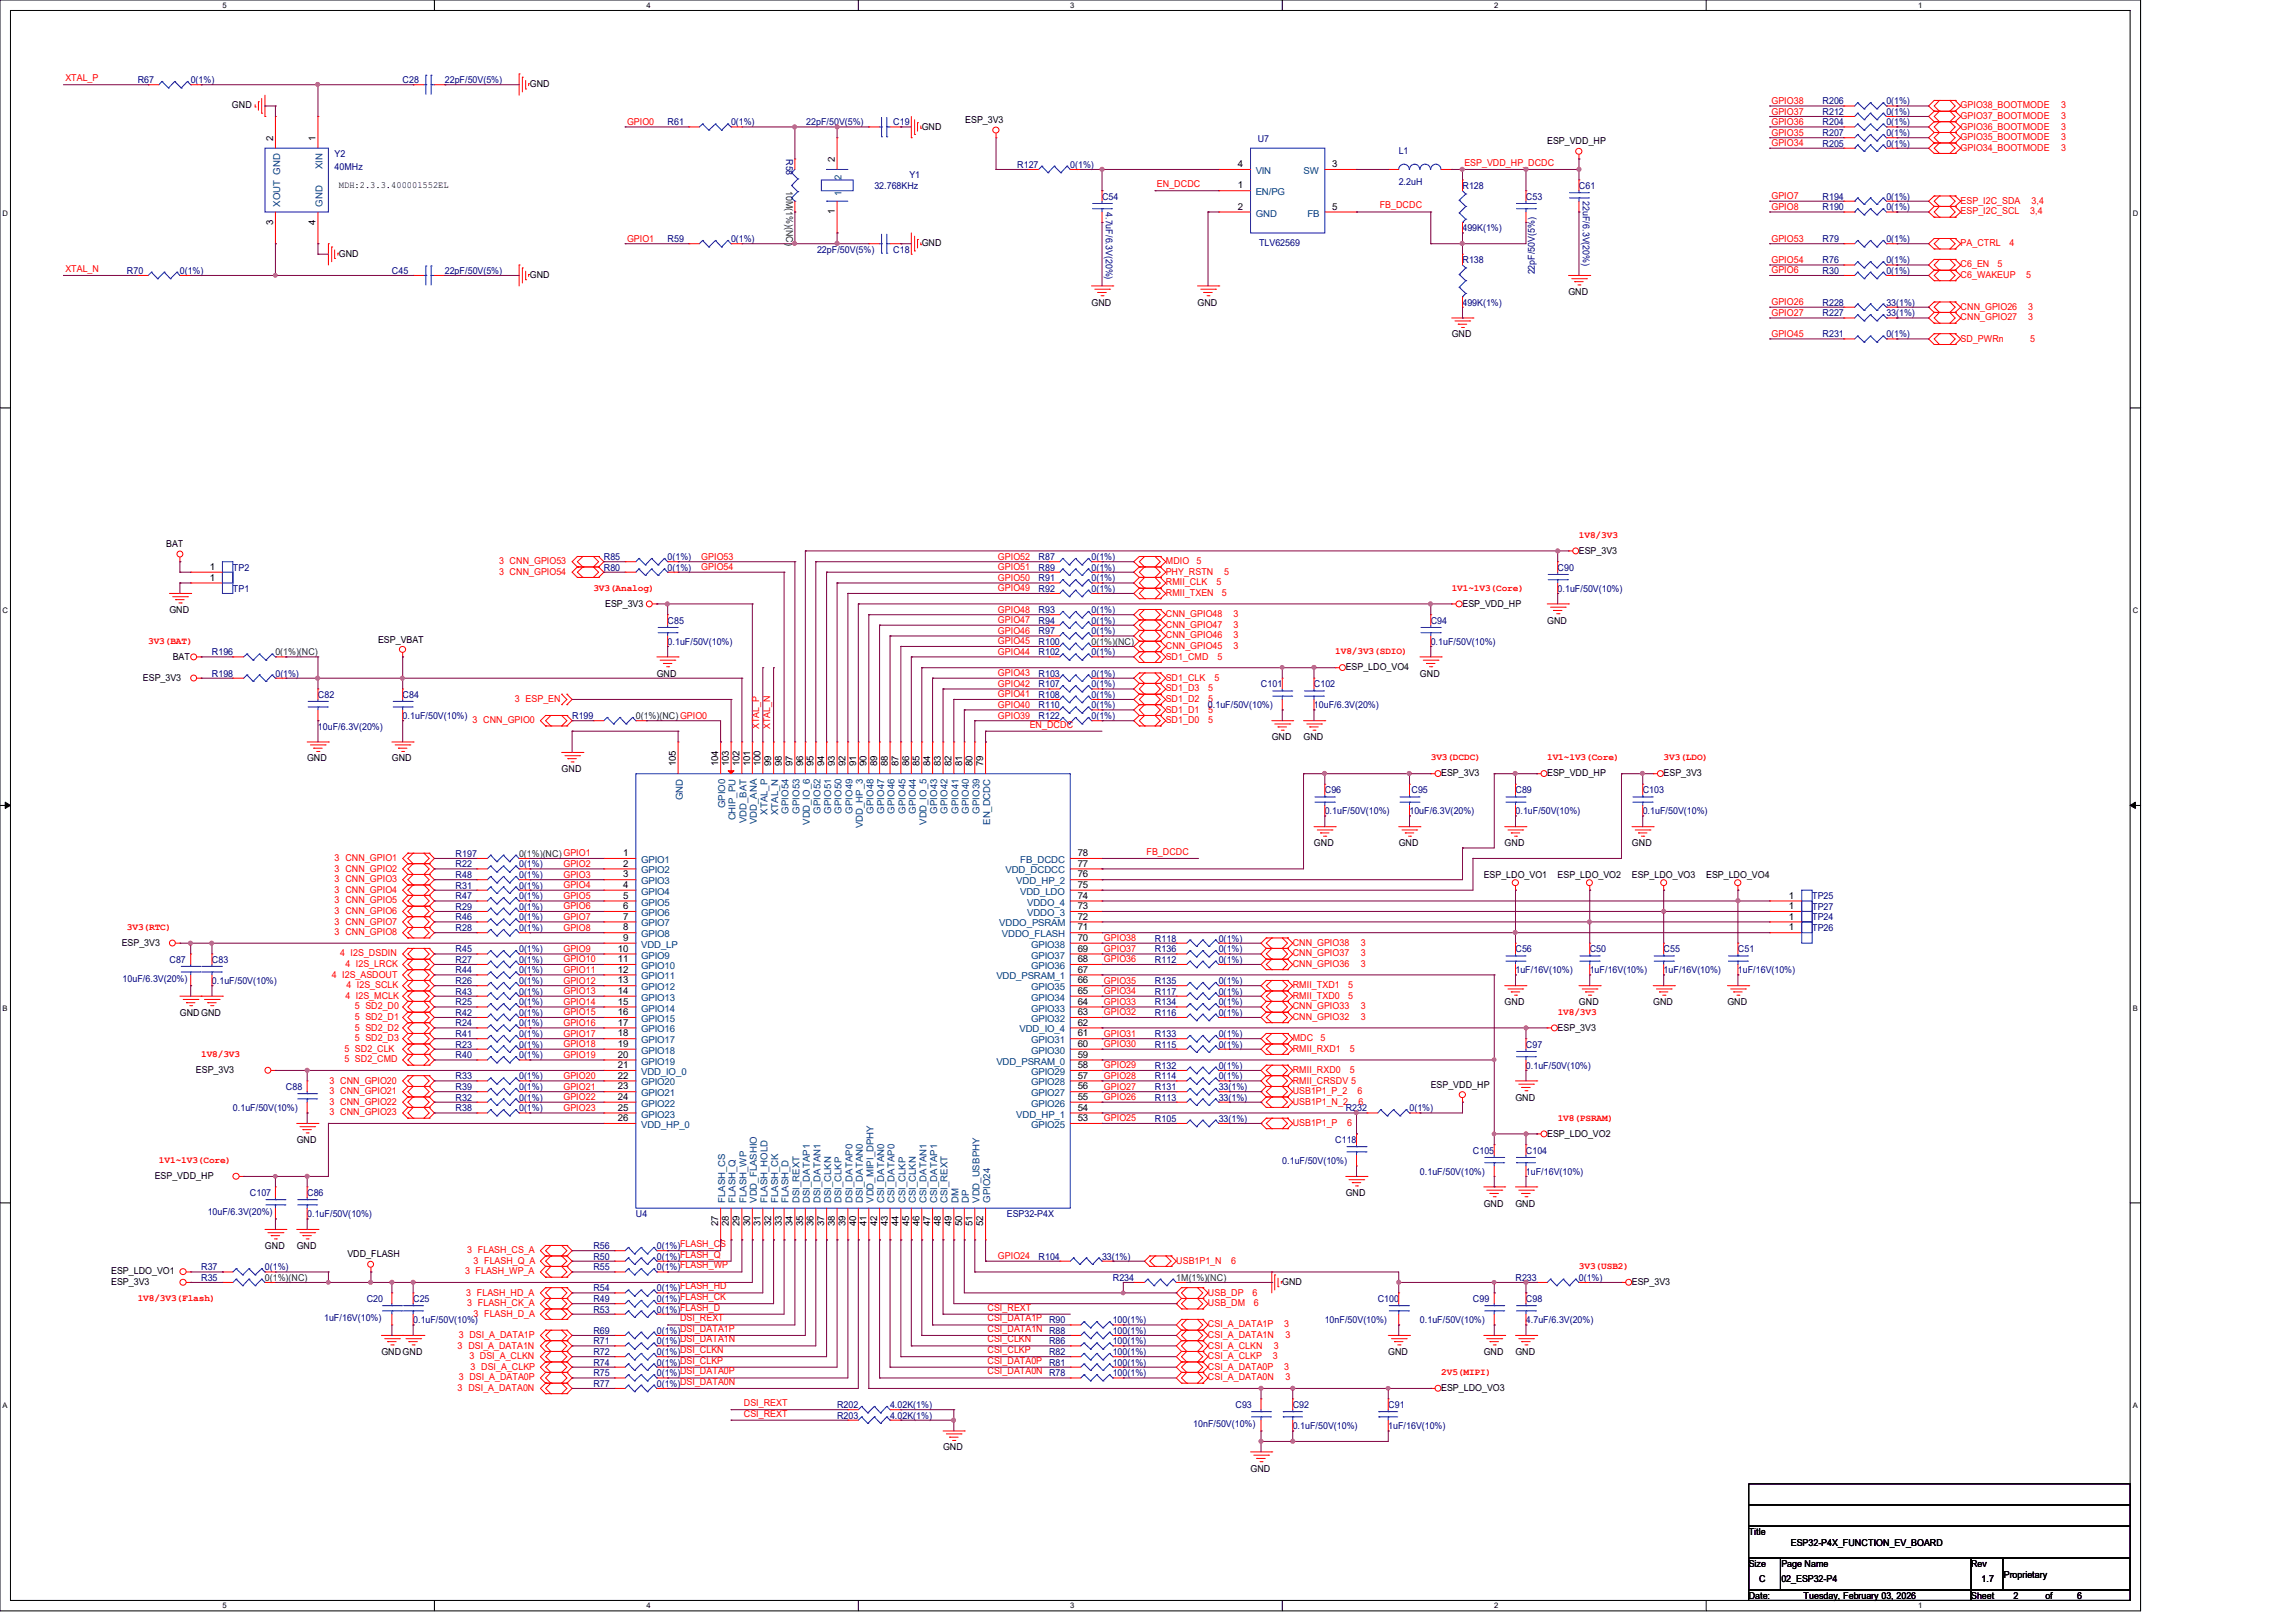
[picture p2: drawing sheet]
<svg xmlns="http://www.w3.org/2000/svg" width="297mm" height="210mm" viewBox="0 0 297 210" stroke-linecap="round" stroke-linejoin="round" font-family="sans-serif">
<defs><g id="words">
<g font-size="1.2" fill="#f00">
<text x="8.5" y="10.5">XTAL_P</text>
<text x="81.2" y="16.2">GPIO0</text>
<text x="229.3" y="17.6">GPIO35</text>
<text x="229.3" y="13.5">GPIO38</text>
<text x="229.3" y="14.8">GPIO37</text>
<text x="229.3" y="16.2">GPIO36</text>
<text x="253.7" y="16.8">GPIO36_BOOTMODE</text>
<text x="253.7" y="15.4">GPIO37_BOOTMODE</text>
<text x="253.7" y="14">GPIO38_BOOTMODE</text>
<text x="266.7" y="16.8">3</text>
<text x="266.7" y="15.4">3</text>
<text x="266.7" y="14">3</text>
<text x="189.5" y="21.5">ESP_VDD_HP_DCDC</text>
<text x="229.3" y="18.9">GPIO34</text>
<text x="253.7" y="18.1">GPIO35_BOOTMODE</text>
<text x="253.7" y="19.5">GPIO34_BOOTMODE</text>
<text x="266.7" y="18.1">3</text>
<text x="266.7" y="19.5">3</text>
<text x="149.7" y="24.2">EN_DCDC</text>
<text x="178.6" y="27">FB_DCDC</text>
<text x="229.3" y="25.8">GPIO7</text>
<text x="229.3" y="27.2">GPIO8</text>
<text x="253.7" y="27.7">ESP_I2C_SCL</text>
<text x="253.7" y="26.4">ESP_I2C_SDA</text>
<text x="262.8" y="27.7">3,4</text>
<text x="262.9" y="26.4">3,4</text>
<text x="8.5" y="35.2">XTAL_N</text>
<text x="81.2" y="31.3">GPIO1</text>
<text x="229.3" y="31.3">GPIO53</text>
<text x="229.3" y="34">GPIO54</text>
<text x="229.3" y="35.4">GPIO6</text>
<text x="253.7" y="31.8">PA_CTRL</text>
<text x="253.7" y="36">C6_WAKEUP</text>
<text x="253.7" y="34.6">C6_EN</text>
<text x="258.5" y="34.6">5</text>
<text x="260" y="31.8">4</text>
<text x="262.2" y="36">5</text>
<text x="229.3" y="39.5">GPIO26</text>
<text x="229.3" y="40.9">GPIO27</text>
<text x="253.7" y="40.1">CNN_GPIO26</text>
<text x="253.7" y="41.4">CNN_GPIO27</text>
<text x="262.5" y="40.1">3</text>
<text x="262.5" y="41.4">3</text>
<text x="229.3" y="43.6">GPIO45</text>
<text x="253.7" y="44.2">SD_PWRn</text>
<text x="262.8" y="44.2">5</text>
<text x="204.3" y="69.6">1V8/3V3</text>
<text x="64.6" y="74.4">3 CNN_GPIO54</text>
<text x="64.6" y="73">3 CNN_GPIO53</text>
<text x="76.8" y="76.5">3V3(Analog)</text>
<text x="90.8" y="73.8">GPIO54</text>
<text x="90.8" y="72.4">GPIO53</text>
<text x="129.2" y="72.4">GPIO52</text>
<text x="129.2" y="73.8">GPIO51</text>
<text x="129.2" y="75.2">GPIO50</text>
<text x="129.2" y="76.5">GPIO49</text>
<text x="150.9" y="75.7">RMII_CLK</text>
<text x="150.9" y="77.1">RMII_TXEN</text>
<text x="150.9" y="73">MDIO</text>
<text x="150.9" y="74.4">PHY_RSTN</text>
<text x="154.9" y="73">5</text>
<text x="157.4" y="75.7">5</text>
<text x="158.1" y="77.1">5</text>
<text x="158.4" y="74.4">5</text>
<text x="187.9" y="76.5">1V1~1V3(Core)</text>
<text x="19.2" y="83.3">3V3(BAT)</text>
<text x="129.2" y="79.3">GPIO48</text>
<text x="129.2" y="80.6">GPIO47</text>
<text x="129.2" y="82">GPIO46</text>
<text x="129.2" y="83.4">GPIO45</text>
<text x="150.9" y="79.8">CNN_GPIO48</text>
<text x="150.9" y="81.2">CNN_GPIO47</text>
<text x="150.9" y="82.6">CNN_GPIO46</text>
<text x="150.9" y="84">CNN_GPIO45</text>
<text x="159.6" y="79.8">3</text>
<text x="159.6" y="81.2">3</text>
<text x="159.6" y="82.6">3</text>
<text x="159.6" y="84">3</text>
<text x="129.2" y="84.8">GPIO44</text>
<text x="129.2" y="87.5">GPIO43</text>
<text x="129.2" y="88.9">GPIO42</text>
<text x="150.9" y="89.4">SD1_D3</text>
<text x="150.9" y="88.1">SD1_CLK</text>
<text x="150.9" y="85.3">SD1_CMD</text>
<text x="156.3" y="89.4">5</text>
<text x="157.2" y="88.1">5</text>
<text x="157.6" y="85.3">5</text>
<text x="172.8" y="84.7">1V8/3V3(SDIO)</text>
<text x="61.2" y="93.6">3 CNN_GPIO0</text>
<text x="66.6" y="90.8">3 ESP_EN</text>
<text x="98.3" y="94.4" transform="rotate(-90 98.3 94.4)">XTAL_P</text>
<text x="99.7" y="94.4" transform="rotate(-90 99.7 94.4)">XTAL_N</text>
<text x="129.2" y="90.3">GPIO41</text>
<text x="129.2" y="91.6">GPIO40</text>
<text x="129.2" y="93">GPIO39</text>
<text x="133.3" y="94.1">EN_DCDC</text>
<text x="150.9" y="93.6">SD1_D0</text>
<text x="150.9" y="92.2">SD1_D1</text>
<text x="150.9" y="90.8">SD1_D2</text>
<text x="156.3" y="93.6">5</text>
<text x="156.3" y="92.2">5</text>
<text x="156.3" y="90.8">5</text>
<text x="185.2" y="98.4">3V3(DCDC)</text>
<text x="200.2" y="98.4">1V1~1V3(Core)</text>
<text x="215.3" y="98.4">3V3(LDO)</text>
<text x="43.3" y="111.4">3 CNN_GPIO1</text>
<text x="43.3" y="112.8">3 CNN_GPIO2</text>
<text x="72.9" y="112.2">GPIO2</text>
<text x="72.9" y="113.6">GPIO3</text>
<text x="148.4" y="110.6">FB_DCDC</text>
<text x="43.3" y="114.1">3 CNN_GPIO3</text>
<text x="43.3" y="115.5">3 CNN_GPIO4</text>
<text x="43.3" y="116.9">3 CNN_GPIO5</text>
<text x="43.3" y="118.3">3 CNN_GPIO6</text>
<text x="43.3" y="119.6">3 CNN_GPIO7</text>
<text x="72.9" y="114.9">GPIO4</text>
<text x="72.9" y="116.3">GPIO5</text>
<text x="72.9" y="117.7">GPIO6</text>
<text x="72.9" y="119">GPIO7</text>
<text x="16.4" y="120.3">3V3(RTC)</text>
<text x="43.3" y="121">3 CNN_GPIO8</text>
<text x="44" y="123.7">4 I2S_DSDIN</text>
<text x="44.7" y="125.1">4 I2S_LRCK</text>
<text x="72.9" y="120.4">GPIO8</text>
<text x="72.9" y="123.2">GPIO9</text>
<text x="72.9" y="124.5">GPIO10</text>
<text x="72.9" y="125.9">GPIO11</text>
<text x="142.9" y="121.8">GPIO38</text>
<text x="142.9" y="123.2">GPIO37</text>
<text x="142.9" y="124.5">GPIO36</text>
<text x="167.3" y="122.4">CNN_GPIO38</text>
<text x="167.3" y="123.7">CNN_GPIO37</text>
<text x="167.3" y="125.1">CNN_GPIO36</text>
<text x="176.1" y="122.4">3</text>
<text x="176.1" y="123.7">3</text>
<text x="176.1" y="125.1">3</text>
<text x="42.9" y="126.5">4 I2S_ASDOUT</text>
<text x="44.7" y="129.2">4 I2S_MCLK</text>
<text x="44.8" y="127.8">4 I2S_SCLK</text>
<text x="45.9" y="130.6">5 SD2_D0</text>
<text x="45.9" y="132">5 SD2_D1</text>
<text x="72.9" y="127.3">GPIO12</text>
<text x="72.9" y="128.6">GPIO13</text>
<text x="72.9" y="130">GPIO14</text>
<text x="72.9" y="131.4">GPIO15</text>
<text x="142.9" y="131.4">GPIO32</text>
<text x="142.9" y="130">GPIO33</text>
<text x="142.9" y="128.6">GPIO34</text>
<text x="142.9" y="127.3">GPIO35</text>
<text x="167.3" y="129.2">RMII_TXD0</text>
<text x="167.3" y="127.8">RMII_TXD1</text>
<text x="167.3" y="130.6">CNN_GPIO33</text>
<text x="167.3" y="132">CNN_GPIO32</text>
<text x="174.5" y="129.2">5</text>
<text x="174.5" y="127.8">5</text>
<text x="176.1" y="130.6">3</text>
<text x="176.1" y="132">3</text>
<text x="201.6" y="131.3">1V8/3V3</text>
<text x="26" y="136.8">1V8/3V3</text>
<text x="44.6" y="136.1">5 SD2_CLK</text>
<text x="44.6" y="137.5">5 SD2_CMD</text>
<text x="45.9" y="133.3">5 SD2_D2</text>
<text x="45.9" y="134.7">5 SD2_D3</text>
<text x="72.9" y="132.8">GPIO16</text>
<text x="72.9" y="134.2">GPIO17</text>
<text x="72.9" y="135.5">GPIO18</text>
<text x="72.9" y="136.9">GPIO19</text>
<text x="142.9" y="135.5">GPIO30</text>
<text x="142.9" y="134.2">GPIO31</text>
<text x="167.3" y="136.1">RMII_RXD1</text>
<text x="167.3" y="134.7">MDC</text>
<text x="170.9" y="134.7">5</text>
<text x="174.7" y="136.1">5</text>
<text x="42.6" y="140.2">3 CNN_GPIO20</text>
<text x="42.6" y="141.6">3 CNN_GPIO21</text>
<text x="42.6" y="143">3 CNN_GPIO22</text>
<text x="72.9" y="139.6">GPIO20</text>
<text x="72.9" y="141">GPIO21</text>
<text x="72.9" y="142.4">GPIO22</text>
<text x="72.9" y="143.8">GPIO23</text>
<text x="142.9" y="142.4">GPIO26</text>
<text x="142.9" y="141">GPIO27</text>
<text x="142.9" y="139.6">GPIO28</text>
<text x="142.9" y="138.3">GPIO29</text>
<text x="167.3" y="140.2">RMII_CRSDV 5</text>
<text x="167.3" y="138.9">RMII_RXD0</text>
<text x="167.3" y="141.6">USB1P1_P_2</text>
<text x="167.3" y="143">USB1P1_N_2</text>
<text x="174.7" y="138.9">5</text>
<text x="175.7" y="141.6">6</text>
<text x="175.8" y="143">6</text>
<text x="42.6" y="144.3">3 CNN_GPIO23</text>
<text x="142.9" y="145.1">GPIO25</text>
<text x="167.3" y="145.7">USB1P1_P</text>
<text x="174.3" y="145.7">6</text>
<text x="201.6" y="145">1V8(PSRAM)</text>
<text x="20.6" y="150.5">1V1~1V3(Core)</text>
<text x="60.2" y="164.9">3 FLASH_WP_A</text>
<text x="60.3" y="167.6">3 FLASH_HD_A</text>
<text x="60.5" y="162.1">3 FLASH_CS_A</text>
<text x="61.3" y="163.5">3 FLASH_Q_A</text>
<text x="129.2" y="162.9">GPIO24</text>
<text x="152.2" y="163.5">USB1P1_N</text>
<text x="156.3" y="167.6">USB_DP</text>
<text x="159.3" y="163.5">6</text>
<text x="162.1" y="167.6">6</text>
<text x="204.3" y="164.2">3V3(USB2)</text>
<text x="17.8" y="168.3">1V8/3V3(Flash)</text>
<text x="59.4" y="173.1">3 DSI_A_DATA1P</text>
<text x="60.5" y="169">3 FLASH_CK_A</text>
<text x="61.3" y="170.4">3 FLASH_D_A</text>
<text x="88" y="171">DSI_REXT</text>
<text x="127.8" y="173.7">CSI_CLKN</text>
<text x="127.8" y="172.3">CSI_DATA1N R88</text>
<text x="127.8" y="171">CSI_DATA1P</text>
<text x="127.8" y="169.6">CSI_REXT</text>
<text x="156.3" y="171.7">CSI_A_DATA1P</text>
<text x="156.3" y="173.1">CSI_A_DATA1N</text>
<text x="156.3" y="169">USB_DM</text>
<text x="162.3" y="169">6</text>
<text x="166.2" y="171.7">3</text>
<text x="166.4" y="173.1">3</text>
<text x="59.2" y="174.5">3 DSI_A_DATA1N</text>
<text x="59.2" y="180">3 DSI_A_DATA0N</text>
<text x="59.4" y="178.6">3 DSI_A_DATA0P</text>
<text x="60.7" y="175.9">3 DSI_A_CLKN</text>
<text x="60.9" y="177.2">3 DSI_A_CLKP</text>
<text x="127.8" y="177.8">CSI_DATA0N R78</text>
<text x="127.8" y="176.4">CSI_DATA0P</text>
<text x="127.8" y="175.1">CSI_CLKP</text>
<text x="156.3" y="174.5">CSI_A_CLKN</text>
<text x="156.3" y="175.9">CSI_A_CLKP</text>
<text x="156.3" y="177.2">CSI_A_DATA0P</text>
<text x="156.3" y="178.6">CSI_A_DATA0N</text>
<text x="164.7" y="175.9">3</text>
<text x="164.8" y="174.5">3</text>
<text x="166.2" y="177.2">3</text>
<text x="166.4" y="178.6">3</text>
<text x="186.5" y="177.9">2V5(MIPI)</text>
<text x="96.3" y="181.9">DSI_REXT</text>
<text x="96.3" y="183.3">CSI_REXT</text>
</g>
<g font-size="1.2" fill="#000080">
<text x="17.8" y="10.7">R67</text>
<text x="24.7" y="10.7">0(1%)</text>
<text x="52.1" y="10.7">C28</text>
<text x="57.6" y="10.7">22pF/50V(5%)</text>
<text x="86.4" y="16.2">R61</text>
<text x="94.6" y="16.2">0(1%)</text>
<text x="104.3" y="16.2">22pF/50V(5%)</text>
<text x="115.6" y="16.2">C19</text>
<text x="235.9" y="14.9">R212</text>
<text x="235.9" y="17.6">R207</text>
<text x="235.9" y="16.2">R204</text>
<text x="235.9" y="13.5">R206</text>
<text x="244.1" y="14.9">0(1%)</text>
<text x="244.1" y="17.6">0(1%)</text>
<text x="244.1" y="16.2">0(1%)</text>
<text x="244.1" y="13.5">0(1%)</text>
<text x="43.3" y="20.3">Y2</text>
<text x="43.3" y="22">40MHz</text>
<text x="101.7" y="20.6" transform="rotate(90 101.7 20.6)">R58</text>
<text x="117.7" y="23.1">Y1</text>
<text x="131.7" y="21.7">R127</text>
<text x="138.5" y="21.7">0(1%)</text>
<text x="162.8" y="18.4">U7</text>
<text x="181" y="19.9">L1</text>
<text x="181" y="23.9">2.2uH</text>
<text x="235.9" y="19">R205</text>
<text x="244.1" y="19">0(1%)</text>
<text x="113.2" y="24.4">32.768KHz</text>
<text x="142.6" y="25.8">C54</text>
<text x="143.1" y="27.4" transform="rotate(90 143.1 27.4)">4.7uF/6.3V(20%)</text>
<text x="189.3" y="24.4">R128</text>
<text x="189.3" y="29.9">499K(1%)</text>
<text x="197.5" y="25.8">C53</text>
<text x="204.3" y="24.4">C61</text>
<text x="204.8" y="26" transform="rotate(90 204.8 26)">22uF/6.3V(20%)</text>
<text x="235.9" y="27.2">R190</text>
<text x="235.9" y="25.8">R194</text>
<text x="244.1" y="27.2">0(1%)</text>
<text x="244.1" y="25.8">0(1%)</text>
<text x="16.4" y="35.4">R70</text>
<text x="23.3" y="35.4">0(1%)</text>
<text x="50.7" y="35.4">C45</text>
<text x="57.6" y="35.4">22pF/50V(5%)</text>
<text x="86.4" y="31.3">R59</text>
<text x="94.6" y="31.3">0(1%)</text>
<text x="105.7" y="32.7">22pF/50V(5%)</text>
<text x="115.6" y="32.7">C18</text>
<text x="162.9" y="31.8">TLV62569</text>
<text x="189.3" y="34">R138</text>
<text x="198.6" y="35.5" transform="rotate(-90 198.6 35.5)">22pF/50V(5%)</text>
<text x="235.9" y="31.3">R79</text>
<text x="235.9" y="35.4">R30</text>
<text x="235.9" y="34">R76</text>
<text x="244.1" y="31.3">0(1%)</text>
<text x="244.1" y="35.4">0(1%)</text>
<text x="244.1" y="34">0(1%)</text>
<text x="189.3" y="39.5">499K(1%)</text>
<text x="235.9" y="40.9">R227</text>
<text x="235.9" y="39.5">R228</text>
<text x="244.1" y="40.9">33(1%)</text>
<text x="244.1" y="39.5">33(1%)</text>
<text x="235.9" y="43.6">R231</text>
<text x="244.1" y="43.6">0(1%)</text>
<text x="30.1" y="76.6">TP1</text>
<text x="30.1" y="73.8">TP2</text>
<text x="78.1" y="72.4">R85</text>
<text x="78.1" y="73.8">R80</text>
<text x="86.4" y="72.4">0(1%)</text>
<text x="86.4" y="73.8">0(1%)</text>
<text x="134.4" y="72.4">R87</text>
<text x="134.4" y="76.6">R92</text>
<text x="134.4" y="75.2">R91</text>
<text x="134.4" y="73.8">R89</text>
<text x="141.3" y="72.4">0(1%)</text>
<text x="141.3" y="76.6">0(1%)</text>
<text x="141.3" y="75.2">0(1%)</text>
<text x="141.3" y="73.8">0(1%)</text>
<text x="201.6" y="73.8">C90</text>
<text x="201.6" y="76.6">0.1uF/50V(10%)</text>
<text x="86.4" y="80.7">C85</text>
<text x="86.4" y="83.4">0.1uF/50V(10%)</text>
<text x="134.4" y="79.3">R93</text>
<text x="134.4" y="83.4">R100</text>
<text x="134.4" y="82">R97</text>
<text x="134.4" y="80.7">R94</text>
<text x="141.3" y="79.3">0(1%)</text>
<text x="141.3" y="82">0(1%)</text>
<text x="141.3" y="80.7">0(1%)</text>
<text x="185.2" y="80.7">C94</text>
<text x="185.2" y="83.4">0.1uF/50V(10%)</text>
<text x="27.4" y="84.8">R196</text>
<text x="27.4" y="87.5">R198</text>
<text x="35.6" y="87.5">0(1%)</text>
<text x="134.4" y="84.8">R102</text>
<text x="134.4" y="88.9">R107</text>
<text x="134.4" y="87.5">R103</text>
<text x="141.3" y="84.8">0(1%)</text>
<text x="141.3" y="88.9">0(1%)</text>
<text x="141.3" y="87.5">0(1%)</text>
<text x="163.2" y="88.9">C101</text>
<text x="170" y="88.9">C102</text>
<text x="41.1" y="90.3">C82</text>
<text x="41.1" y="94.4">10uF/6.3V(20%)</text>
<text x="52.1" y="90.3">C84</text>
<text x="52.1" y="93">0.1uF/50V(10%)</text>
<text x="74" y="93">R199</text>
<text x="134.4" y="91.7">R110</text>
<text x="134.4" y="93">R122</text>
<text x="134.4" y="90.3">R108</text>
<text x="141.3" y="91.7">0(1%)</text>
<text x="141.3" y="93">0(1%)</text>
<text x="141.3" y="90.3">0(1%)</text>
<text x="156.3" y="91.7">0.1uF/50V(10%)</text>
<text x="170" y="91.7">10uF/6.3V(20%)</text>
<text x="171.4" y="102.6">C96</text>
<text x="171.4" y="105.4">0.1uF/50V(10%)</text>
<text x="182.4" y="105.4">10uF/6.3V(20%)</text>
<text x="182.7" y="102.6">C95</text>
<text x="196.1" y="102.6">C89</text>
<text x="196.1" y="105.4">0.1uF/50V(10%)</text>
<text x="212.6" y="102.6">C103</text>
<text x="212.6" y="105.4">0.1uF/50V(10%)</text>
<text x="59" y="113.6">R48</text>
<text x="59" y="110.9">R197</text>
<text x="59" y="112.2">R22</text>
<text x="67.2" y="113.6">0(1%)</text>
<text x="67.2" y="112.2">0(1%)</text>
<text x="59" y="115">R31</text>
<text x="59" y="119.1">R46</text>
<text x="59" y="117.7">R29</text>
<text x="59" y="116.3">R47</text>
<text x="67.2" y="115">0(1%)</text>
<text x="67.2" y="119.1">0(1%)</text>
<text x="67.2" y="117.7">0(1%)</text>
<text x="67.2" y="116.3">0(1%)</text>
<text x="234.5" y="117.7">TP27</text>
<text x="234.5" y="119.1">TP24</text>
<text x="234.5" y="116.3">TP25</text>
<text x="21.9" y="124.6">C87</text>
<text x="27.4" y="124.6">C83</text>
<text x="59" y="120.4">R28</text>
<text x="59" y="125.9">R44</text>
<text x="59" y="124.6">R27</text>
<text x="59" y="123.2">R45</text>
<text x="67.2" y="120.4">0(1%)</text>
<text x="67.2" y="125.9">0(1%)</text>
<text x="67.2" y="124.6">0(1%)</text>
<text x="67.2" y="123.2">0(1%)</text>
<text x="149.5" y="124.6">R112</text>
<text x="149.5" y="123.2">R136</text>
<text x="149.5" y="121.8">R118</text>
<text x="157.7" y="124.6">0(1%)</text>
<text x="157.7" y="123.2">0(1%)</text>
<text x="157.7" y="121.8">0(1%)</text>
<text x="196.1" y="123.2">C56</text>
<text x="196.1" y="125.9">1uF/16V(10%)</text>
<text x="205.7" y="123.2">C50</text>
<text x="205.7" y="125.9">1uF/16V(10%)</text>
<text x="215.3" y="123.2">C55</text>
<text x="215.3" y="125.9">1uF/16V(10%)</text>
<text x="224.9" y="123.2">C51</text>
<text x="224.9" y="125.9">1uF/16V(10%)</text>
<text x="234.5" y="120.4">TP26</text>
<text x="15.9" y="127">10uF/6.3V(20%)</text>
<text x="27.4" y="127.3">0.1uF/50V(10%)</text>
<text x="59" y="128.7">R43</text>
<text x="59" y="127.3">R26</text>
<text x="59" y="131.4">R42</text>
<text x="59" y="130">R25</text>
<text x="67.2" y="128.7">0(1%)</text>
<text x="67.2" y="127.3">0(1%)</text>
<text x="67.2" y="131.4">0(1%)</text>
<text x="67.2" y="130">0(1%)</text>
<text x="149.5" y="130">R134</text>
<text x="149.5" y="131.4">R116</text>
<text x="149.5" y="127.3">R135</text>
<text x="149.5" y="128.7">R117</text>
<text x="157.7" y="130">0(1%)</text>
<text x="157.7" y="131.4">0(1%)</text>
<text x="157.7" y="127.3">0(1%)</text>
<text x="157.7" y="128.7">0(1%)</text>
<text x="59" y="134.2">R41</text>
<text x="59" y="132.8">R24</text>
<text x="59" y="136.9">R40</text>
<text x="59" y="135.5">R23</text>
<text x="67.2" y="134.2">0(1%)</text>
<text x="67.2" y="132.8">0(1%)</text>
<text x="67.2" y="136.9">0(1%)</text>
<text x="67.2" y="135.5">0(1%)</text>
<text x="149.5" y="134.2">R133</text>
<text x="149.5" y="135.5">R115</text>
<text x="157.7" y="134.2">0(1%)</text>
<text x="157.7" y="135.5">0(1%)</text>
<text x="197.5" y="135.5">C97</text>
<text x="30.1" y="143.8">0.1uF/50V(10%)</text>
<text x="37" y="141">C88</text>
<text x="59" y="141">R39</text>
<text x="59" y="139.7">R33</text>
<text x="59" y="143.8">R38</text>
<text x="59" y="142.4">R32</text>
<text x="67.2" y="141">0(1%)</text>
<text x="67.2" y="139.7">0(1%)</text>
<text x="67.2" y="143.8">0(1%)</text>
<text x="67.2" y="142.4">0(1%)</text>
<text x="149.5" y="142.4">R113</text>
<text x="149.5" y="138.3">R132</text>
<text x="149.5" y="139.7">R114</text>
<text x="149.5" y="141">R131</text>
<text x="157.7" y="142.4">33(1%)</text>
<text x="157.7" y="138.3">0(1%)</text>
<text x="157.7" y="139.7">0(1%)</text>
<text x="157.7" y="141">33(1%)</text>
<text x="174.2" y="143.8">R232</text>
<text x="182.4" y="143.8">0(1%)</text>
<text x="197.5" y="138.3">0.1uF/50V(10%)</text>
<text x="149.5" y="145.2">R105</text>
<text x="157.7" y="145.2">33(1%)</text>
<text x="172.8" y="147.9">C118</text>
<text x="190.6" y="149.3">C105</text>
<text x="197.5" y="149.3">C104</text>
<text x="32.3" y="154.7">C107</text>
<text x="39.8" y="154.7">C86</text>
<text x="165.9" y="150.6">0.1uF/50V(10%)</text>
<text x="183.8" y="152">0.1uF/50V(10%)</text>
<text x="197.5" y="152">1uF/16V(10%)</text>
<text x="26.9" y="157.2">10uF/6.3V(20%)</text>
<text x="39.8" y="157.5">0.1uF/50V(10%)</text>
<text x="76.8" y="161.6">R56</text>
<text x="82.3" y="157.5">U4</text>
<text x="85" y="161.6">0(1%)FLASH_CS</text>
<text x="130.3" y="157.5">ESP32-P4X</text>
<text x="26" y="164.3">R37</text>
<text x="26" y="165.7">R35</text>
<text x="34.3" y="164.3">0(1%)</text>
<text x="76.8" y="167.1">R54</text>
<text x="76.8" y="164.3">R55</text>
<text x="76.8" y="163">R50</text>
<text x="85" y="167.1">0(1%)FLASH_HD</text>
<text x="85" y="164.3">0(1%)FLASH_WP</text>
<text x="85" y="163">0(1%)FLASH_Q</text>
<text x="134.4" y="163">R104</text>
<text x="142.6" y="163">33(1%)</text>
<text x="144" y="165.7">R234</text>
<text x="196.1" y="165.7">R233</text>
<text x="204.3" y="165.7">0(1%)</text>
<text x="42" y="170.9">1uF/16V(10%)</text>
<text x="47.5" y="168.4">C20</text>
<text x="53.5" y="168.4">C25</text>
<text x="53.5" y="171.2">0.1uF/50V(10%)</text>
<text x="76.8" y="172.6">R69</text>
<text x="76.8" y="169.8">R53</text>
<text x="76.8" y="168.4">R49</text>
<text x="76.8" y="173.9">R71</text>
<text x="85" y="172.6">0(1%)DSI_DATA1P</text>
<text x="85" y="169.8">0(1%)FLASH_D</text>
<text x="85" y="168.4">0(1%)FLASH_CK</text>
<text x="85" y="173.9">0(1%)DSI_DATA1N</text>
<text x="135.8" y="173.9">R86</text>
<text x="135.8" y="171.2">R90</text>
<text x="144" y="173.9">100(1%)</text>
<text x="144" y="171.2">100(1%)</text>
<text x="144" y="172.6">100(1%)</text>
<text x="171.4" y="171.2">10nF/50V(10%)</text>
<text x="178.3" y="168.4">C100</text>
<text x="183.8" y="171.2">0.1uF/50V(10%)</text>
<text x="190.6" y="168.4">C99</text>
<text x="197.5" y="168.4">C98</text>
<text x="197.5" y="171.2">4.7uF/6.3V(20%)</text>
<text x="76.8" y="178.1">R75</text>
<text x="76.8" y="176.7">R74</text>
<text x="76.8" y="175.3">R72</text>
<text x="76.8" y="179.4">R77</text>
<text x="85" y="178.1">0(1%)DSI_DATA0P</text>
<text x="85" y="176.7">0(1%)DSI_CLKP</text>
<text x="85" y="175.3">0(1%)DSI_CLKN</text>
<text x="85" y="179.4">0(1%)DSI_DATA0N</text>
<text x="135.8" y="175.3">R82</text>
<text x="135.8" y="176.7">R81</text>
<text x="144" y="175.3">100(1%)</text>
<text x="144" y="176.7">100(1%)</text>
<text x="144" y="178.1">100(1%)</text>
<text x="108.3" y="182.2">R202</text>
<text x="108.3" y="183.6">R203</text>
<text x="115.2" y="182.2">4.02K(1%)</text>
<text x="115.2" y="183.6">4.02K(1%)</text>
<text x="154.4" y="184.7">10nF/50V(10%)</text>
<text x="159.9" y="182.2">C93</text>
<text x="167.3" y="182.2">C92</text>
<text x="167.3" y="184.9">0.1uF/50V(10%)</text>
<text x="179.7" y="182.2">C91</text>
<text x="179.7" y="184.9">1uF/16V(10%)</text>
</g>
<g font-size="1.2">
<text x="68.6" y="11.3">GND</text>
<text x="30" y="14">GND</text>
<text x="119.3" y="16.8">GND</text>
<text x="124.9" y="16">ESP_3V3</text>
<text x="35.3" y="18.2" transform="rotate(-90 35.3 18.2)">2</text>
<text x="40.9" y="18.2" transform="rotate(-90 40.9 18.2)">1</text>
<text x="108" y="21" transform="rotate(-90 108 21)">2</text>
<text x="160.2" y="21.6">4</text>
<text x="172.4" y="21.6">3</text>
<text x="200.2" y="18.7">ESP_VDD_HP</text>
<text x="35.3" y="29.1" transform="rotate(-90 35.3 29.1)">3</text>
<text x="40.9" y="29.1" transform="rotate(-90 40.9 29.1)">4</text>
<text x="43.9" y="24.3">MDH:2.3.3.400001552EL</text>
<text x="108" y="27.7" transform="rotate(-90 108 27.7)">1</text>
<text x="160.2" y="27.1">2</text>
<text x="160.2" y="24.4">1</text>
<text x="172.4" y="27.1">5</text>
<text x="43.9" y="33.2">GND</text>
<text x="68.6" y="36">GND</text>
<text x="119.3" y="31.8">GND</text>
<text x="141.3" y="39.5">GND</text>
<text x="155" y="39.5">GND</text>
<text x="203" y="38.1">GND</text>
<text x="187.9" y="43.6">GND</text>
<text x="21.5" y="70.8">BAT</text>
<text x="204.3" y="71.6">ESP_3V3</text>
<text x="27.1" y="75.1">1</text>
<text x="27.1" y="73.7">1</text>
<text x="21.9" y="79.3">GND</text>
<text x="48.9" y="83.1">ESP_VBAT</text>
<text x="78.3" y="78.5">ESP_3V3</text>
<text x="189.3" y="78.5">ESP_VDD_HP</text>
<text x="200.2" y="80.7">GND</text>
<text x="18.5" y="88.1">ESP_3V3</text>
<text x="22.4" y="85.3">BAT</text>
<text x="85" y="87.5">GND</text>
<text x="174.2" y="86.7">ESP_LDO_VO4</text>
<text x="183.8" y="87.5">GND</text>
<text x="164.6" y="95.8">GND</text>
<text x="168.7" y="95.8">GND</text>
<text x="39.8" y="98.5">GND</text>
<text x="50.7" y="98.5">GND</text>
<text x="72.7" y="99.9">GND</text>
<text x="87.5" y="99.1" transform="rotate(-90 87.5 99.1)">105</text>
<text x="93" y="99.1" transform="rotate(-90 93 99.1)">104</text>
<text x="94.3" y="99.1" transform="rotate(-90 94.3 99.1)">103</text>
<text x="95.7" y="99.1" transform="rotate(-90 95.7 99.1)">102</text>
<text x="97.1" y="99.1" transform="rotate(-90 97.1 99.1)">101</text>
<text x="98.4" y="99.1" transform="rotate(-90 98.4 99.1)">100</text>
<text x="99.8" y="99.1" transform="rotate(-90 99.8 99.1)">99</text>
<text x="101.2" y="99.1" transform="rotate(-90 101.2 99.1)">98</text>
<text x="102.6" y="99.1" transform="rotate(-90 102.6 99.1)">97</text>
<text x="103.9" y="99.1" transform="rotate(-90 103.9 99.1)">96</text>
<text x="105.3" y="99.1" transform="rotate(-90 105.3 99.1)">95</text>
<text x="106.7" y="99.1" transform="rotate(-90 106.7 99.1)">94</text>
<text x="108" y="99.1" transform="rotate(-90 108 99.1)">93</text>
<text x="109.4" y="99.1" transform="rotate(-90 109.4 99.1)">92</text>
<text x="110.8" y="99.1" transform="rotate(-90 110.8 99.1)">91</text>
<text x="112.1" y="99.1" transform="rotate(-90 112.1 99.1)">90</text>
<text x="113.5" y="99.1" transform="rotate(-90 113.5 99.1)">89</text>
<text x="114.9" y="99.1" transform="rotate(-90 114.9 99.1)">88</text>
<text x="116.3" y="99.1" transform="rotate(-90 116.3 99.1)">87</text>
<text x="117.6" y="99.1" transform="rotate(-90 117.6 99.1)">86</text>
<text x="119" y="99.1" transform="rotate(-90 119 99.1)">85</text>
<text x="120.4" y="99.1" transform="rotate(-90 120.4 99.1)">84</text>
<text x="121.7" y="99.1" transform="rotate(-90 121.7 99.1)">83</text>
<text x="123.1" y="99.1" transform="rotate(-90 123.1 99.1)">82</text>
<text x="124.5" y="99.1" transform="rotate(-90 124.5 99.1)">81</text>
<text x="125.9" y="99.1" transform="rotate(-90 125.9 99.1)">80</text>
<text x="127.3" y="99.1" transform="rotate(-90 127.3 99.1)">79</text>
<text x="186.5" y="100.4">ESP_3V3</text>
<text x="200.2" y="100.4">ESP_VDD_HP</text>
<text x="215.3" y="100.4">ESP_3V3</text>
<text x="80.6" y="110.8">1</text>
<text x="80.6" y="112.1">2</text>
<text x="80.6" y="113.5">3</text>
<text x="139.5" y="110.8">78</text>
<text x="139.5" y="113.5">76</text>
<text x="139.5" y="112.1">77</text>
<text x="170" y="109.5">GND</text>
<text x="181" y="109.5">GND</text>
<text x="192" y="113.6">ESP_LDO_VO1</text>
<text x="194.7" y="109.5">GND</text>
<text x="201.6" y="113.6">ESP_LDO_VO2</text>
<text x="211.2" y="113.6">ESP_LDO_VO3</text>
<text x="211.2" y="109.5">GND</text>
<text x="220.8" y="113.6">ESP_LDO_VO4</text>
<text x="80.6" y="114.9">4</text>
<text x="80.6" y="116.3">5</text>
<text x="80.6" y="117.6">6</text>
<text x="80.6" y="119">7</text>
<text x="139.5" y="117.6">73</text>
<text x="139.5" y="119">72</text>
<text x="139.5" y="116.3">74</text>
<text x="139.5" y="114.9">75</text>
<text x="231.5" y="117.6">1</text>
<text x="231.5" y="119">1</text>
<text x="231.5" y="116.3">1</text>
<text x="15.7" y="122.4">ESP_3V3</text>
<text x="80" y="123.1">10</text>
<text x="80" y="124.5">11</text>
<text x="80" y="125.9">12</text>
<text x="80.6" y="121.7">9</text>
<text x="80.6" y="120.4">8</text>
<text x="139.5" y="120.4">71</text>
<text x="139.5" y="125.9">67</text>
<text x="139.5" y="124.5">68</text>
<text x="139.5" y="123.1">69</text>
<text x="139.5" y="121.7">70</text>
<text x="231.5" y="120.4">1</text>
<text x="23.3" y="131.4">GNDGND</text>
<text x="80" y="127.3">13</text>
<text x="80" y="128.6">14</text>
<text x="80" y="130">15</text>
<text x="80" y="131.4">16</text>
<text x="139.5" y="131.4">63</text>
<text x="139.5" y="130">64</text>
<text x="139.5" y="128.6">65</text>
<text x="139.5" y="127.3">66</text>
<text x="194.7" y="130">GND</text>
<text x="204.3" y="130">GND</text>
<text x="213.9" y="130">GND</text>
<text x="223.6" y="130">GND</text>
<text x="80" y="132.7">17</text>
<text x="80" y="134.1">18</text>
<text x="80" y="135.5">19</text>
<text x="80" y="136.9">20</text>
<text x="139.5" y="136.9">59</text>
<text x="139.5" y="135.5">60</text>
<text x="139.5" y="134.1">61</text>
<text x="139.5" y="132.7">62</text>
<text x="201.6" y="133.3">ESP_3V3</text>
<text x="25.4" y="138.9">ESP_3V3</text>
<text x="80" y="138.2">21</text>
<text x="80" y="139.6">22</text>
<text x="80" y="141">23</text>
<text x="80" y="142.3">24</text>
<text x="80" y="143.7">25</text>
<text x="139.5" y="143.7">54</text>
<text x="139.5" y="142.3">55</text>
<text x="139.5" y="141">56</text>
<text x="139.5" y="139.6">57</text>
<text x="139.5" y="138.2">58</text>
<text x="185.2" y="140.8">ESP_VDD_HP</text>
<text x="196.1" y="142.4">GND</text>
<text x="38.4" y="147.9">GND</text>
<text x="80" y="145.1">26</text>
<text x="139.5" y="145.1">53</text>
<text x="200.2" y="147.1">ESP_LDO_VO2</text>
<text x="20" y="152.6">ESP_VDD_HP</text>
<text x="174.2" y="154.7">GND</text>
<text x="34.3" y="161.6">GND</text>
<text x="38.4" y="161.6">GND</text>
<text x="93" y="158.7" transform="rotate(-90 93 158.7)">27</text>
<text x="94.3" y="158.7" transform="rotate(-90 94.3 158.7)">28</text>
<text x="95.7" y="158.7" transform="rotate(-90 95.7 158.7)">29</text>
<text x="97.1" y="158.7" transform="rotate(-90 97.1 158.7)">30</text>
<text x="98.4" y="158.7" transform="rotate(-90 98.4 158.7)">31</text>
<text x="99.8" y="158.7" transform="rotate(-90 99.8 158.7)">32</text>
<text x="101.2" y="158.7" transform="rotate(-90 101.2 158.7)">33</text>
<text x="102.6" y="158.7" transform="rotate(-90 102.6 158.7)">34</text>
<text x="103.9" y="158.7" transform="rotate(-90 103.9 158.7)">35</text>
<text x="105.3" y="158.7" transform="rotate(-90 105.3 158.7)">36</text>
<text x="106.7" y="158.7" transform="rotate(-90 106.7 158.7)">37</text>
<text x="108" y="158.7" transform="rotate(-90 108 158.7)">38</text>
<text x="109.4" y="158.7" transform="rotate(-90 109.4 158.7)">39</text>
<text x="110.8" y="158.7" transform="rotate(-90 110.8 158.7)">40</text>
<text x="112.1" y="158.7" transform="rotate(-90 112.1 158.7)">41</text>
<text x="113.5" y="158.7" transform="rotate(-90 113.5 158.7)">42</text>
<text x="114.9" y="158.7" transform="rotate(-90 114.9 158.7)">43</text>
<text x="116.3" y="158.7" transform="rotate(-90 116.3 158.7)">44</text>
<text x="117.6" y="158.7" transform="rotate(-90 117.6 158.7)">45</text>
<text x="119" y="158.7" transform="rotate(-90 119 158.7)">46</text>
<text x="120.4" y="158.7" transform="rotate(-90 120.4 158.7)">47</text>
<text x="121.7" y="158.7" transform="rotate(-90 121.7 158.7)">48</text>
<text x="123.1" y="158.7" transform="rotate(-90 123.1 158.7)">49</text>
<text x="124.5" y="158.7" transform="rotate(-90 124.5 158.7)">50</text>
<text x="125.9" y="158.7" transform="rotate(-90 125.9 158.7)">51</text>
<text x="127.3" y="158.7" transform="rotate(-90 127.3 158.7)">52</text>
<text x="192" y="156.1">GND</text>
<text x="196.1" y="156.1">GND</text>
<text x="14.4" y="164.9">ESP_LDO_VO1</text>
<text x="14.4" y="166.3">ESP_3V3</text>
<text x="45" y="162.7">VDD_FLASH</text>
<text x="165.9" y="166.3">GND</text>
<text x="211.2" y="166.3">ESP_3V3</text>
<text x="49.4" y="175.3">GNDGND</text>
<text x="179.7" y="175.3">GND</text>
<text x="186.5" y="180">ESP_LDO_VO3</text>
<text x="192" y="175.3">GND</text>
<text x="196.1" y="175.3">GND</text>
<text x="122" y="187.7">GND</text>
<text x="161.8" y="190.4">GND</text>
<text x="226.3" y="198.6">Title</text>
<text x="226.3" y="202.7">Size</text>
<text x="230.5" y="202.7">Page Name</text>
<text x="231.8" y="200">ESP32-P4X_FUNCTION_EV_BOARD</text>
<text x="255.1" y="202.7">Rev</text>
<text x="226.3" y="206.9">Date:</text>
<text x="227.7" y="204.7">C</text>
<text x="230.5" y="204.7">02_ESP32-P4</text>
<text x="233.4" y="206.9">Tuesday, February 03, 2026</text>
<text x="255.1" y="206.9">Sheet</text>
<text x="256.4" y="204.7">1.7</text>
<text x="259.3" y="204.1">Proprietary</text>
<text x="260.6" y="206.9">2</text>
<text x="264.7" y="206.9">of</text>
<text x="268.8" y="206.9">6</text>
</g>
<g font-size="1.2" fill="#004080">
<text x="41.7" y="21.9" transform="rotate(-90 41.7 21.9)">XIN</text>
<text x="108.9" y="23.3" transform="rotate(-90 108.9 23.3)">2</text>
<text x="162.5" y="22.5">VIN</text>
<text x="168.7" y="22.5">SW</text>
<text x="36.2" y="26.8" transform="rotate(-90 36.2 26.8)">XOUT GND</text>
<text x="41.7" y="26.8" transform="rotate(-90 41.7 26.8)">GND</text>
<text x="108.9" y="25.4" transform="rotate(-90 108.9 25.4)">1</text>
<text x="162.5" y="28">GND</text>
<text x="162.5" y="25.3">EN/PG</text>
<text x="169.2" y="28">FB</text>
<text x="88.3" y="103.5" transform="rotate(-90 88.3 103.5)">GND</text>
<text x="93.9" y="104.6" transform="rotate(-90 93.9 104.6)">GPIO0</text>
<text x="95.2" y="106.2" transform="rotate(-90 95.2 106.2)">CHIP_PU</text>
<text x="96.6" y="106.5" transform="rotate(-90 96.6 106.5)">VDD_BAT</text>
<text x="98" y="106.7" transform="rotate(-90 98 106.7)">VDD_ANA</text>
<text x="99.3" y="105.4" transform="rotate(-90 99.3 105.4)">XTAL_P</text>
<text x="100.7" y="105.5" transform="rotate(-90 100.7 105.5)">XTAL_N</text>
<text x="102.1" y="105.3" transform="rotate(-90 102.1 105.3)">GPIO54</text>
<text x="103.5" y="105.3" transform="rotate(-90 103.5 105.3)">GPIO53</text>
<text x="104.8" y="106.8" transform="rotate(-90 104.8 106.8)">VDD_IO_6</text>
<text x="106.2" y="105.3" transform="rotate(-90 106.2 105.3)">GPIO52</text>
<text x="107.6" y="105.3" transform="rotate(-90 107.6 105.3)">GPIO51</text>
<text x="108.9" y="105.3" transform="rotate(-90 108.9 105.3)">GPIO50</text>
<text x="110.3" y="105.3" transform="rotate(-90 110.3 105.3)">GPIO49</text>
<text x="111.7" y="107.2" transform="rotate(-90 111.7 107.2)">VDD_HP_3</text>
<text x="113" y="105.3" transform="rotate(-90 113 105.3)">GPIO48</text>
<text x="114.4" y="105.3" transform="rotate(-90 114.4 105.3)">GPIO47</text>
<text x="115.8" y="105.3" transform="rotate(-90 115.8 105.3)">GPIO46</text>
<text x="117.2" y="105.3" transform="rotate(-90 117.2 105.3)">GPIO45</text>
<text x="118.5" y="105.3" transform="rotate(-90 118.5 105.3)">GPIO44</text>
<text x="119.9" y="106.8" transform="rotate(-90 119.9 106.8)">VDD_IO_5</text>
<text x="121.3" y="105.3" transform="rotate(-90 121.3 105.3)">GPIO43</text>
<text x="122.6" y="105.3" transform="rotate(-90 122.6 105.3)">GPIO42</text>
<text x="124" y="105.3" transform="rotate(-90 124 105.3)">GPIO41</text>
<text x="125.4" y="105.3" transform="rotate(-90 125.4 105.3)">GPIO40</text>
<text x="126.7" y="105.3" transform="rotate(-90 126.7 105.3)">GPIO39</text>
<text x="128.1" y="106.8" transform="rotate(-90 128.1 106.8)">EN_DCDC</text>
<text x="83" y="111.7">GPIO1</text>
<text x="83" y="113">GPIO2</text>
<text x="130.1" y="113">VDD_DCDCC</text>
<text x="132" y="111.7">FB_DCDC</text>
<text x="83" y="114.4">GPIO3</text>
<text x="83" y="115.8">GPIO4</text>
<text x="83" y="117.2">GPIO5</text>
<text x="83" y="118.5">GPIO6</text>
<text x="83" y="119.9">GPIO7</text>
<text x="129.3" y="119.9">VDDO_PSRAM</text>
<text x="131.5" y="114.4">VDD_HP_2</text>
<text x="132" y="115.8">VDD_LDO</text>
<text x="132.9" y="118.5">VDDO_3</text>
<text x="132.9" y="117.2">VDDO_4</text>
<text x="83" y="122.6">VDD_LP</text>
<text x="83" y="121.3">GPIO8</text>
<text x="83" y="124">GPIO9</text>
<text x="83" y="125.4">GPIO10</text>
<text x="129.7" y="121.3">VDDO_FLASH</text>
<text x="133.4" y="125.4">GPIO36</text>
<text x="133.4" y="124">GPIO37</text>
<text x="133.4" y="122.6">GPIO38</text>
<text x="83" y="126.7">GPIO11</text>
<text x="83" y="128.1">GPIO12</text>
<text x="83" y="129.5">GPIO13</text>
<text x="83" y="130.9">GPIO14</text>
<text x="128.9" y="126.7">VDD_PSRAM_1</text>
<text x="133.4" y="130.9">GPIO33</text>
<text x="133.4" y="129.5">GPIO34</text>
<text x="133.4" y="128.1">GPIO35</text>
<text x="83" y="132.2">GPIO15</text>
<text x="83" y="133.6">GPIO16</text>
<text x="83" y="135">GPIO17</text>
<text x="83" y="136.4">GPIO18</text>
<text x="83" y="137.8">GPIO19</text>
<text x="128.9" y="137.8">VDD_PSRAM_0</text>
<text x="131.9" y="133.6">VDD_IO_4</text>
<text x="133.4" y="136.4">GPIO30</text>
<text x="133.4" y="135">GPIO31</text>
<text x="133.4" y="132.2">GPIO32</text>
<text x="83" y="139.1">VDD_IO_0</text>
<text x="83" y="140.5">GPIO20</text>
<text x="83" y="141.9">GPIO21</text>
<text x="83" y="143.2">GPIO22</text>
<text x="133.4" y="143.2">GPIO26</text>
<text x="133.4" y="141.9">GPIO27</text>
<text x="133.4" y="140.5">GPIO28</text>
<text x="133.4" y="139.1">GPIO29</text>
<text x="83" y="146">VDD_HP_0</text>
<text x="83" y="144.6">GPIO23</text>
<text x="131.5" y="144.6">VDD_HP_1</text>
<text x="133.4" y="146">GPIO25</text>
<text x="93.9" y="155.7" transform="rotate(-90 93.9 155.7)">FLASH_CS</text>
<text x="95.2" y="155.7" transform="rotate(-90 95.2 155.7)">FLASH_Q</text>
<text x="96.6" y="155.7" transform="rotate(-90 96.6 155.7)">FLASH_WP</text>
<text x="98" y="155.7" transform="rotate(-90 98 155.7)">VDD_FLASHIO</text>
<text x="99.3" y="155.7" transform="rotate(-90 99.3 155.7)">FLASH_HOLD</text>
<text x="100.7" y="155.7" transform="rotate(-90 100.7 155.7)">FLASH_CK</text>
<text x="102.1" y="155.7" transform="rotate(-90 102.1 155.7)">FLASH_D</text>
<text x="103.5" y="155.7" transform="rotate(-90 103.5 155.7)">DSI_REXT</text>
<text x="104.8" y="155.7" transform="rotate(-90 104.8 155.7)">DSI_DATAP1</text>
<text x="106.2" y="155.7" transform="rotate(-90 106.2 155.7)">DSI_DATAN1</text>
<text x="107.6" y="155.7" transform="rotate(-90 107.6 155.7)">DSI_CLKN</text>
<text x="108.9" y="155.7" transform="rotate(-90 108.9 155.7)">DSI_CLKP</text>
<text x="110.3" y="155.7" transform="rotate(-90 110.3 155.7)">DSI_DATAP0</text>
<text x="111.7" y="155.7" transform="rotate(-90 111.7 155.7)">DSI_DATAN0</text>
<text x="113" y="155.7" transform="rotate(-90 113 155.7)">VDD_MIPI_DPHY</text>
<text x="114.4" y="155.7" transform="rotate(-90 114.4 155.7)">CSI_DATAN0</text>
<text x="115.8" y="155.7" transform="rotate(-90 115.8 155.7)">CSI_DATAP0</text>
<text x="117.2" y="155.7" transform="rotate(-90 117.2 155.7)">CSI_CLKP</text>
<text x="118.5" y="155.7" transform="rotate(-90 118.5 155.7)">CSI_CLKN</text>
<text x="119.9" y="155.7" transform="rotate(-90 119.9 155.7)">CSI_DATAN1</text>
<text x="121.3" y="155.7" transform="rotate(-90 121.3 155.7)">CSI_DATAP1</text>
<text x="122.6" y="155.7" transform="rotate(-90 122.6 155.7)">CSI_REXT</text>
<text x="124" y="155.7" transform="rotate(-90 124 155.7)">DM</text>
<text x="125.4" y="155.7" transform="rotate(-90 125.4 155.7)">DP</text>
<text x="126.7" y="155.7" transform="rotate(-90 126.7 155.7)">VDD_USBPHY</text>
<text x="128.1" y="155.7" transform="rotate(-90 128.1 155.7)">GPIO24</text>
</g>
<g font-size="1.2" fill="#008000">
<text x="101.7" y="24.7" transform="rotate(90 101.7 24.7)">10M(1%)(NC)</text>
<text x="141.3" y="83.4">0(1%)(NC)</text>
<text x="35.6" y="84.8">0(1%)(NC)</text>
<text x="82.3" y="93">0(1%)(NC) GPIO0</text>
<text x="67.2" y="110.9">0(1%)(NC) GPIO1</text>
<text x="34.3" y="165.7">0(1%)(NC)</text>
<text x="152.2" y="165.7">1M(1%)(NC)</text>
</g>
<g font-size="1">
<text x="28.8" y="1">5</text>
<text x="83.7" y="1">4</text>
<text x="138.5" y="1">3</text>
<text x="193.4" y="1">2</text>
<text x="248.2" y="1">1</text>
<text x=".3" y="27.9">D</text>
<text x="276" y="27.9">D</text>
<text x=".3" y="79.4">C</text>
<text x="276" y="79.4">C</text>
<text x=".3" y="130.8">B</text>
<text x="276" y="130.8">B</text>
<text x=".3" y="182.2">A</text>
<text x="276" y="182.2">A</text>
<text x="28.8" y="208.1">5</text>
<text x="83.7" y="208.1">4</text>
<text x="138.5" y="208.1">3</text>
<text x="193.4" y="208.1">2</text>
<text x="248.2" y="208.1">1</text>
</g>
</g></defs>
<path d="M0 0h277v208.4h-277zM1.4 1.4h274.3v205.7h-274.3z" fill="none" stroke="#000" stroke-width=".13"/>
<g fill="#fff">
<path d="M28.8 .1h.5v1.1h-.5z"/>
<path d="M28.8 207.2h.5v1.1h-.5z"/>
</g>
<path d="M56.2 0v1.4M56.2 207.1v1.3" fill="none" stroke="#000" stroke-width=".13"/>
<g fill="#fff">
<path d="M83.7 .1h.5v1.1h-.5z"/>
<path d="M83.7 207.2h.5v1.1h-.5z"/>
</g>
<path d="M111.1 0v1.4M111.1 207.1v1.3" fill="none" stroke="#000" stroke-width=".13"/>
<g fill="#fff">
<path d="M138.5 .1h.6v1.1h-.6z"/>
<path d="M138.5 207.2h.6v1.1h-.6z"/>
</g>
<path d="M165.9 0v1.4M165.9 207.1v1.3" fill="none" stroke="#000" stroke-width=".13"/>
<g fill="#fff">
<path d="M193.4 .1h.5v1.1h-.5z"/>
<path d="M193.4 207.2h.5v1.1h-.5z"/>
</g>
<path d="M220.8 0v1.4M220.8 207.1v1.3" fill="none" stroke="#000" stroke-width=".13"/>
<g fill="#fff">
<path d="M248.2 .1h.6v1.1h-.6z"/>
<path d="M248.2 207.2h.6v1.1h-.6z"/>
<path d="M.3 27.1h.8v1.1h-.8z"/>
<path d="M276 27.1h.7v1.1h-.7z"/>
<path d="M.3 78.5h.8v1.1h-.8z"/>
<path d="M276 78.5h.7v1.1h-.7z"/>
</g>
<path d="M0 52.8h1.4M275.7 52.8h1.3" fill="none" stroke="#000" stroke-width=".13"/>
<g fill="#fff">
<path d="M.3 129.9h.7v1.1h-.7z"/>
<path d="M276 129.9h.6v1.1h-.6z"/>
</g>
<path d="M0 104.2h1.4M275.7 104.2h1.3" fill="none" stroke="#000" stroke-width=".13"/>
<path d="M.7 103.8l.7 .4-.7 .4zM275.7 104.2l.7-.4v.8z" fill="#000" stroke="#000" stroke-width=".13"/>
<g fill="#fff">
<path d="M.3 181.4h.7v1.1h-.7z"/>
<path d="M276 181.4h.6v1.1h-.6z"/>
</g>
<path d="M0 155.7h1.4M275.7 155.7h1.3M226.3 194.7h49.4v2.8h-49.4zM226.3 197.5h49.4v4.1h-49.4zM226.3 192h49.4v2.7h-49.4zM226.3 201.6h4.1v4.1h-4.1zM226.3 205.7h28.8v1.4h-28.8zM226.3 201.6h49.4v4.1h-49.4zM230.4 201.6h24.7v4.1h-24.7zM255.1 201.6h4.1v4.1h-4.1zM255.1 205.7h20.6v1.4h-20.6zM259.2 201.6h16.5v4.1h-16.5z" fill="none" stroke="#000" stroke-width=".13"/>
<g fill="none" stroke="#f00" stroke-width=".13">
<path d="M19.2 11h.1M19.2 11h1.4M24.7 11h1.3M26 11h.1M33 13.8h.1M33 13.5v.3M33.4 13.2h.1M33.4 13.2v1.1M33.9 14.6h.1M33.9 12.7v1.9M34.3 15.1h.1M34.3 12.3v2.8"/>
<path d="M35.6 15.1h.1M35.6 15.1v4.1M41.1 15.1h.1M41.1 15.1v4.1M53.5 11h.1M53.5 11h1.4M56.2 11h1.4M57.6 11h.1M67.2 9.6h.1M67.2 9.6v2.7M67.6 10h.1M67.6 10v1.9"/>
<path d="M68 11.5h.1M68 10.4v1.1M68.4 10.8h.1M68.4 10.8v.3M89.2 16.4h.1M89.2 16.4h1.3M94.6 16.4h1.4M96 16.4h.1M108.3 17.8h.1M108.3 17.8v4.1M112.4 16.4h.1M112.4 16.4h1.4"/>
<path d="M115.2 16.4h1.4M116.6 16.4h.1M117.9 17.8h.1M117.9 15.1v2.7M118.4 17.4h.1M118.4 15.5v1.9M118.7 15.9h.1M118.7 15.9v1.1M119.2 16.6h.1M119.2 16.3v.3M128.9 17.8h.1M128.9 17.3v.5"/>
<path d="M238.6 15.1h.1M238.6 17.8h.1M238.6 19.2h.1M238.6 16.4h.1M238.6 13.7h.1M238.6 16.4h1.4M238.6 15.1h1.4M238.6 17.8h1.4M238.6 19.2h1.4M238.6 13.7h1.4M244.1 16.4h1.4M244.1 15.1h1.4"/>
<path d="M244.1 17.8h1.4M244.1 19.2h1.4M244.1 13.7h1.4M245.5 15.1h.1M245.5 17.8h.1M245.5 19.2h.1M245.5 16.4h.1M245.5 13.7h.1M250.3 17.1h.1M250.3 18.5h.1M250.3 15.7h.1M250.3 14.4h.1"/>
<path d="M250.3 13h.1M250.3 19.9h.1M250.3 17.1l-.7 .7 .7 .7M250.3 18.5h2.7M250.3 17.1h2.7M250.3 15.7l-.7 .7 .7 .7M250.3 15.7h2.7M250.3 14.4l-.7 .7 .7 .6M250.3 14.4h2.7M250.3 13l-.7 .7 .7 .7M250.3 13h2.7M250.3 18.5l-.7 .7 .7 .7"/>
<path d="M250.3 19.9h2.7M251 18.5h.1M251 17.1h.1M251 15.7h.1M251 14.4h.1M251 13h.1M251 19.9h.1M251 17.1l-.7 .7 .7 .7M251 13l-.7 .7 .7 .7M251 15.7l-.7 .7 .7 .7M251 14.4l-.7 .7 .7 .6M251 18.5l-.7 .7 .7 .7"/>
<path d="M252.3 17.1h.1M252.3 18.5h.1M252.3 15.7h.1M252.3 14.4h.1M252.3 13h.1M252.3 19.9h.1M252.3 17.1l.7 .7-.7 .7M252.3 15.7l.7 .7-.7 .7M252.3 13l.7 .7-.7 .7M252.3 14.4l.7 .7-.7 .6M252.3 18.5l.7 .7-.7 .7M253 18.5h.1"/>
<path d="M253 17.1h.1M253 15.7h.1M253 14.4h.1M253 13h.1M253 19.9h.1M253 17.1l.7 .7-.7 .7M253 15.7l.7 .7-.7 .7M253 14.4l.7 .7-.7 .6M253 13l.7 .7-.7 .7M253 18.5l.7 .7-.7 .7M17.8 35.6h.1M17.8 35.6h1.4"/>
<path d="M23.3 35.6h1.4M24.7 35.6h.1M35.6 31.5h.1M35.6 27.4v4.1M41.1 31.5h.1M41.1 27.4v4.1M42.5 31.5h.1M42.5 31.5v2.8M42.9 32h.1M42.9 32v1.9M43.3 33.4h.1M43.3 32.3v1.1"/>
<path d="M43.7 32.8h.1M43.7 32.8v.2M53.5 35.6h.1M53.5 35.6h1.4M56.2 35.6h1.4M57.6 35.6h.1M67.2 34.3h.1M67.2 34.3v2.7M67.6 34.7h.1M67.6 34.7v1.9M68 36.2h.1M68 35.1v1.1"/>
<path d="M68.4 35.5h.1M68.4 35.5v.3M89.2 31.5h.1M89.2 31.5h1.3M94.6 31.5h1.4M96 31.5h.1M102.9 20.6h.1M102.9 27.4h.1M102.9 20.6v1.3M102.9 26v1.4M108.3 30.1h.1M108.3 26v4.1"/>
<path d="M112.4 31.5h.1M112.4 31.5h1.4M115.2 31.5h1.4M116.6 31.5h.1M117.9 32.9h.1M117.9 30.1v2.8M118.4 32.5h.1M118.4 30.6v1.9M118.7 31h.1M118.7 31v1.1M119.2 31.7h.1M119.2 31.4v.3"/>
<path d="M133 21.9h.1M133 21.9h1.4M138.5 21.9h1.4M139.9 21.9h.1M141.3 37h2.7M141.7 37.4h1.9M142.1 37.8h.1M142.1 37.8h1.1M142.5 38.3h.2M142.6 24.7h.1M142.6 28.8h.1M142.6 24.7v1.3"/>
<path d="M142.6 27.4v1.4M142.7 38.3h.1M143.6 37.4h.1M144 37h.1M155 37h2.7M155.4 37.4h1.9M155.8 37.8h.1M155.8 37.8h1.1M156.2 38.3h.3M156.5 38.3h.1M157.3 37.4h.1M157.7 37h.1"/>
<path d="M157.7 21.9h.1M157.7 27.4h.1M157.7 24.7h.1M157.7 27.4h4.1M157.7 21.9h4.1M157.7 24.7h4.1M171.4 27.4h4.2M171.4 21.9h4.2M175.6 21.9h.1M175.6 27.4h.1M179.7 21.9h.1M179.7 21.9h1.3"/>
<path d="M186.5 21.9h1.4M187.9 21.9h.1M189.3 32.9h.1M189.3 39.8h.1M189.3 23.3h.1M189.3 30.1h.1M189.3 23.3v1.4M189.3 28.8v1.3M189.3 32.9v1.4M189.3 38.4v1.4M197.5 24.7h.1M197.5 28.8h.1"/>
<path d="M197.5 24.7v1.3M197.5 27.4v1.4M203 35.6h2.7M203.4 36.1h1.9M203.8 36.4h.1M203.8 36.4h1.1M204.2 36.9h.3M204.3 20.6h.1M204.3 23.3h.1M204.3 27.4h.1M204.3 20v.6M204.3 23.3v1.4"/>
<path d="M204.3 26v1.4M204.5 36.9h.1M205.3 36.1h.1M205.7 35.6h.1M238.6 31.5h.1M238.6 27.4h.1M238.6 35.6h.1M238.6 34.3h.1M238.6 26h.1M238.6 39.8h.1M238.6 35.6h1.4M238.6 31.5h1.4"/>
<path d="M238.6 27.4h1.4M238.6 34.3h1.4M238.6 26h1.4M238.6 39.8h1.4M244.1 35.6h1.4M244.1 31.5h1.4M244.1 27.4h1.4M244.1 34.3h1.4M244.1 26h1.4M244.1 39.8h1.4M245.5 31.5h.1M245.5 27.4h.1"/>
<path d="M245.5 35.6h.1M245.5 34.3h.1M245.5 26h.1M245.5 39.8h.1M250.3 26.7h.1M250.3 28.1h.1M250.3 25.4h.1M250.3 30.9h.1M250.3 32.2h.1M250.3 35h.1M250.3 36.3h.1M250.3 33.6h.1"/>
<path d="M250.3 39.1h.1M250.3 26.7l-.7 .7 .7 .7M250.3 28.1h2.7M250.3 26.7h2.7M250.3 25.4l-.7 .6 .7 .7M250.3 25.4h2.7M250.3 30.9l-.7 .6 .7 .7M250.3 32.2h2.7M250.3 30.9h2.7M250.3 35l-.7 .6 .7 .7M250.3 36.3h2.7M250.3 35h2.7"/>
<path d="M250.3 33.6l-.7 .7 .7 .7M250.3 33.6h2.7M250.3 39.1l-.7 .7 .7 .6M250.3 39.1h2.7M251 28.1h.1M251 26.7h.1M251 25.4h.1M251 32.2h.1M251 30.9h.1M251 36.3h.1M251 35h.1M251 33.6h.1"/>
<path d="M251 39.1h.1M251 26.7l-.7 .7 .7 .7M251 25.4l-.7 .6 .7 .7M251 39.1l-.7 .7 .7 .6M251 30.9l-.7 .6 .7 .7M251 35l-.7 .6 .7 .7M251 33.6l-.7 .7 .7 .7M252.3 26.7h.1M252.3 28.1h.1M252.3 25.4h.1M252.3 30.9h.1M252.3 32.2h.1"/>
<path d="M252.3 35h.1M252.3 36.3h.1M252.3 33.6h.1M252.3 39.1h.1M252.3 26.7l.7 .7-.7 .7M252.3 25.4l.7 .6-.7 .7M252.3 33.6l.7 .7-.7 .7M252.3 30.9l.7 .6-.7 .7M252.3 35l.7 .6-.7 .7M252.3 39.1l.7 .7-.7 .6M253 28.1h.1M253 26.7h.1"/>
<path d="M253 25.4h.1M253 32.2h.1M253 30.9h.1M253 36.3h.1M253 35h.1M253 33.6h.1M253 39.1h.1M253 26.7l.7 .7-.7 .7M253 25.4l.7 .6-.7 .7M253 30.9l.7 .6-.7 .7M253 35l.7 .6-.7 .7M253 33.6l.7 .7-.7 .7"/>
<path d="M253 39.1l.7 .7-.7 .6M187.9 41.1h2.7M188.3 41.5h1.9M188.7 42h.1M188.7 42h1.1M189.1 42.4h.3M189.4 42.4h.1M190.2 41.5h.1M190.6 41.1h.1M238.6 41.1h.1M238.6 43.9h.1M238.6 41.1h1.4"/>
<path d="M238.6 43.9h1.4M244.1 41.1h1.4M244.1 43.9h1.4M245.5 41.1h.1M245.5 43.9h.1M250.3 40.4h.1M250.3 41.8h.1M250.3 43.2h.1M250.3 44.6h.1M250.3 40.4h2.7M250.3 40.4l-.7 .7 .7 .7M250.3 41.8h2.7"/>
<path d="M250.3 43.2l-.7 .7 .7 .7M250.3 44.6h2.7M250.3 43.2h2.7M251 40.4h.1M251 41.8h.1M251 44.6h.1M251 43.2h.1M251 43.2l-.7 .7 .7 .7M251 40.4l-.7 .7 .7 .7M252.3 40.4h.1M252.3 41.8h.1M252.3 43.2h.1"/>
<path d="M252.3 44.6h.1M252.3 40.4l.7 .7-.7 .7M252.3 43.2l.7 .7-.7 .7M253 40.4h.1M253 41.8h.1M253 44.6h.1M253 43.2h.1M253 40.4l.7 .7-.7 .7M253 43.2l.7 .7-.7 .7M21.9 76.8h2.8M22.4 77.2h1.9M22.7 77.6h.1"/>
<path d="M22.7 77.6h1.1M23.2 78h.3M23.3 72.7h.1M23.3 72.1v.6M23.5 78h.1M24.3 77.2h.1M24.7 76.8h.1M24.7 75.4h.1M24.7 74h.1M24.7 75.4h4.1M24.7 74h4.1M74.7 73.4h.1"/>
<path d="M74.7 74.7h.1M74.7 72h.1M74.7 74.7h2.8M74.7 73.4l-.7 .6 .7 .7M74.7 73.4h2.8M74.7 72l-.7 .7 .7 .7M74.7 72h2.8M75.4 74.7h.1M75.4 73.4h.1M75.4 72h.1M75.4 73.4l-.7 .6 .7 .7M75.4 72l-.7 .7 .7 .7"/>
<path d="M76.8 73.4h.1M76.8 74.7h.1M76.8 72h.1M76.8 73.4l.7 .6-.7 .7M76.8 72l.7 .7-.7 .7M77.5 74.7h.1M77.5 73.4h.1M77.5 72h.1M77.5 73.4l.6 .6-.6 .7M77.5 72l.6 .7-.6 .7M80.9 72.7h.1M80.9 74h.1"/>
<path d="M80.9 72.7h1.4M80.9 74h1.4M84.5 78.1h.5M85 78.1h.1M86.4 79.5h.1M86.4 72.7h1.4M86.4 74h1.4M86.4 79.5v1.4M87.8 72.7h.1M87.8 74h.1M135.8 72.7h.1M135.8 79.5h.1"/>
<path d="M135.8 76.8h.1M135.8 75.4h.1M135.8 74h.1M135.8 76.8h1.4M135.8 72.7h1.4M135.8 79.5h1.4M135.8 75.4h1.4M135.8 74h1.4M141.3 76.8h1.3M141.3 72.7h1.3M141.3 79.5h1.3M141.3 75.4h1.3"/>
<path d="M141.3 74h1.3M142.6 72.7h.1M142.6 79.5h.1M142.6 76.8h.1M142.6 75.4h.1M142.6 74h.1M147.4 74.7h.1M147.4 76.1h.1M147.4 77.5h.1M147.4 72h.1M147.4 73.4h.1M147.4 78.9h.1"/>
<path d="M147.4 74.7l-.7 .7 .7 .7M147.4 76.1h2.8M147.4 74.7h2.8M147.4 76.1l-.7 .7 .7 .7M147.4 77.5h2.8M147.4 73.4h2.8M147.4 72h2.8M147.4 72l-.7 .7 .7 .7M147.4 78.9l-.7 .6 .7 .7M147.4 78.9h2.8M147.4 73.4l-.7 .6 .7 .7M148.1 76.1h.1"/>
<path d="M148.1 74.7h.1M148.1 77.5h.1M148.1 73.4h.1M148.1 72h.1M148.1 78.9h.1M148.1 74.7l-.7 .7 .7 .7M148.1 76.1l-.7 .7 .7 .7M148.1 72l-.7 .7 .7 .7M148.1 78.9l-.7 .6 .7 .7M148.1 73.4l-.7 .6 .7 .7M149.5 74.7h.1M149.5 76.1h.1"/>
<path d="M149.5 77.5h.1M149.5 72h.1M149.5 73.4h.1M149.5 78.9h.1M149.5 74.7l.7 .7-.7 .7M149.5 76.1l.7 .7-.7 .7M149.5 72l.7 .7-.7 .7M149.5 78.9l.7 .6-.7 .7M149.5 73.4l.7 .6-.7 .7M150.2 76.1h.1M150.2 74.7h.1M150.2 77.5h.1"/>
<path d="M150.2 73.4h.1M150.2 72h.1M150.2 78.9h.1M150.2 74.7l.7 .7-.7 .7M150.2 76.1l.7 .7-.7 .7M150.2 72l.7 .7-.7 .7M150.2 78.9l.7 .6-.7 .7M150.2 73.4l.7 .6-.7 .7M185.2 79.5h.1M185.2 79.5v1.4M187.9 78.1h.1M187.9 78.1h.5"/>
<path d="M200.2 78.1h2.8M200.7 78.6h1.9M201 79h.1M201 79h1.1M201.5 79.4h.3M201.6 72.7h.1M201.6 76.8h.1M201.6 72.7v1.3M201.6 75.4v1.4M201.8 79.4h.1M202.6 78.6h.1M203 78.1h.1"/>
<path d="M203 71.3h.1M203 71.3h.5M25.5 85h.5M25.5 87.8h.5M26 85h.1M26 87.8h.1M30.1 85h.1M30.1 87.8h.1M30.1 85h1.4M30.1 87.8h1.4M35.6 85h1.4M35.6 87.8h1.4"/>
<path d="M37 85h.1M37 87.8h.1M39.8 96h2.7M40.2 96.4h1.9M40.6 96.8h.1M40.6 96.8h1.1M41 97.2h.3M41.1 89.2h.1M41.1 93.3h.1M41.1 89.2v1.3M41.1 91.9v1.4M41.3 97.2h.1"/>
<path d="M42.1 96.4h.1M42.5 96h.1M50.7 96h2.8M51.1 96.4h1.9M51.6 96.8h.1M51.6 96.8h1.1M52 97.2h.2M52.1 85h.1M52.1 89.2h.1M52.1 93.3h.1M52.1 84.5v.5M52.1 89.2v1.3"/>
<path d="M52.1 91.9v1.4M52.2 97.2h.1M53 96.4h.1M53.5 96h.1M70.6 92.6h.1M70.6 93.9h.1M70.6 93.9h2.8M70.6 92.6h2.8M70.6 92.6l-.7 .7 .7 .6M71.3 93.9h.1M71.3 92.6h.1M71.3 92.6l-.7 .7 .7 .6"/>
<path d="M72.7 89.8h.1M72.7 91.2h.1M72.7 92.6h.1M72.7 93.9h.1M72.7 97.4h2.7M72.7 89.8l.7 .7-.7 .7M72.7 92.6l.7 .7-.7 .6M73.1 97.8h1.9M73.4 91.2h.1M73.4 89.8h.1M73.4 93.9h.1M73.4 92.6h.1"/>
<path d="M73.4 89.8l.6 .7-.6 .7M73.4 92.6l.6 .7-.6 .6M73.5 98.2h.1M73.5 98.2h1.1M73.9 98.6h.3M74.2 98.6h.1M75 97.8h.1M75.4 97.4h.1M76.8 93.3h.1M76.8 93.3h1.3M82.3 93.3h1.4M83.7 93.3h.1"/>
<path d="M85 85h2.8M85.4 85.4h1.9M85.9 85.9h.1M85.9 85.9h1.1M86.3 86.3h.2M86.4 83.7h.1M86.4 82.3v1.4M86.5 86.3h.1M87.3 85.4h.1M87.8 85h.1M87.8 96h.1M87.8 96v4.1"/>
<path d="M93.3 96h.1M93.3 96v4.1M94.6 96h.1M94.6 96v4.1M96 96h.1M96 96v4.1M97.4 96h.1M97.4 96v4.1M98.7 96h.1M98.7 96v4.1M100.1 96h.1M100.1 96v4.1"/>
<path d="M101.5 96h.1M101.5 96v4.1M102.9 96h.1M102.9 96v4.1M104.2 96h.1M104.2 96v4.1M105.6 96h.1M105.6 96v4.1M107 96h.1M107 96v4.1M108.3 96h.1M108.3 96v4.1"/>
<path d="M109.7 96h.1M109.7 96v4.1M111.1 96h.1M111.1 96v4.1M112.4 96h.1M112.4 96v4.1M113.8 96h.1M113.8 96v4.1M115.2 96h.1M115.2 96v4.1M116.6 96h.1M116.6 96v4.1"/>
<path d="M117.9 96h.1M117.9 96v4.1M119.3 96h.1M119.3 96v4.1M120.7 96h.1M120.7 96v4.1M122 96h.1M122 96v4.1M123.4 96h.1M123.4 96v4.1M124.8 96h.1M124.8 96v4.1"/>
<path d="M126.2 96h.1M126.2 96v4.1M127.6 96h.1M127.6 96v4.1M135.8 85h.1M135.8 91.9h.1M135.8 89.2h.1M135.8 83.7h.1M135.8 82.3h.1M135.8 93.3h.1M135.8 90.5h.1M135.8 87.8h.1"/>
<path d="M135.8 80.9h.1M135.8 93.3h1.4M135.8 85h1.4M135.8 87.8h1.4M135.8 91.9h1.4M135.8 89.2h1.4M135.8 83.7h1.4M135.8 82.3h1.4M135.8 90.5h1.4M135.8 80.9h1.4M141.3 93.3h1.3M141.3 85h1.3"/>
<path d="M141.3 87.8h1.3M141.3 91.9h1.3M141.3 89.2h1.3M141.3 83.7h1.3M141.3 82.3h1.3M141.3 90.5h1.3M141.3 80.9h1.3M142.6 85h.1M142.6 91.9h.1M142.6 89.2h.1M142.6 83.7h.1M142.6 82.3h.1"/>
<path d="M142.6 93.3h.1M142.6 90.5h.1M142.6 87.8h.1M142.6 80.9h.1M147.4 92.6h.1M147.4 93.9h.1M147.4 91.2h.1M147.4 89.8h.1M147.4 88.4h.1M147.4 87.1h.1M147.4 80.2h.1M147.4 81.6h.1"/>
<path d="M147.4 83h.1M147.4 84.3h.1M147.4 85.7h.1M147.4 88.4l-.7 .8 .7 .6M147.4 92.6l-.7 .7 .7 .6M147.4 93.9h2.8M147.4 92.6h2.8M147.4 91.2l-.7 .7 .7 .7M147.4 91.2h2.8M147.4 89.8l-.7 .7 .7 .7M147.4 89.8h2.8M147.4 84.3l-.7 .7 .7 .7"/>
<path d="M147.4 88.4h2.8M147.4 87.1l-.7 .7 .7 .6M147.4 87.1h2.8M147.4 80.2h2.8M147.4 80.2l-.7 .7 .7 .7M147.4 81.6h2.8M147.4 81.6l-.7 .7 .7 .7M147.4 83h2.8M147.4 83l-.7 .7 .7 .6M147.4 84.3h2.8M147.4 85.7h2.8M148.1 93.9h.1"/>
<path d="M148.1 92.6h.1M148.1 91.2h.1M148.1 89.8h.1M148.1 88.4h.1M148.1 87.1h.1M148.1 80.2h.1M148.1 81.6h.1M148.1 83h.1M148.1 84.3h.1M148.1 85.7h.1M148.1 91.2l-.7 .7 .7 .7M148.1 92.6l-.7 .7 .7 .6"/>
<path d="M148.1 88.4l-.7 .8 .7 .6M148.1 89.8l-.7 .7 .7 .7M148.1 87.1l-.7 .7 .7 .6M148.1 80.2l-.7 .7 .7 .7M148.1 84.3l-.7 .7 .7 .7M148.1 81.6l-.7 .7 .7 .7M148.1 83l-.7 .7 .7 .6M149.5 92.6h.1M149.5 93.9h.1M149.5 91.2h.1M149.5 89.8h.1M149.5 88.4h.1"/>
<path d="M149.5 87.1h.1M149.5 80.2h.1M149.5 81.6h.1M149.5 83h.1M149.5 84.3h.1M149.5 85.7h.1M149.5 83l.7 .7-.7 .6M149.5 87.1l.7 .7-.7 .6M149.5 88.4l.7 .8-.7 .6M149.5 92.6l.7 .7-.7 .6M149.5 91.2l.7 .7-.7 .7M149.5 89.8l.7 .7-.7 .7"/>
<path d="M149.5 80.2l.7 .7-.7 .7M149.5 81.6l.7 .7-.7 .7M149.5 84.3l.7 .7-.7 .7M150.2 93.9h.1M150.2 92.6h.1M150.2 91.2h.1M150.2 89.8h.1M150.2 88.4h.1M150.2 87.1h.1M150.2 80.2h.1M150.2 81.6h.1M150.2 83h.1"/>
<path d="M150.2 84.3h.1M150.2 85.7h.1M150.2 91.2l.7 .7-.7 .7M150.2 92.6l.7 .7-.7 .6M150.2 89.8l.7 .7-.7 .7M150.2 88.4l.7 .8-.7 .6M150.2 87.1l.7 .7-.7 .6M150.2 80.2l.7 .7-.7 .7M150.2 81.6l.7 .7-.7 .7M150.2 83l.7 .7-.7 .6M150.2 84.3l.7 .7-.7 .7M164.6 93.3h2.7"/>
<path d="M165 93.7h1.9M165.4 94.1h.1M165.4 94.1h1.1M165.8 94.5h.3M165.9 87.8h.1M165.9 91.9h.1M165.9 87.8v1.4M165.9 90.5v1.4M166.1 94.5h.1M166.9 93.7h.1M167.3 93.3h.1M168.7 93.3h2.7"/>
<path d="M169.1 93.7h1.9M169.5 94.1h.1M169.5 94.1h1.1M169.9 94.5h.3M170.1 87.8h.1M170.1 91.9h.1M170.1 87.8v1.4M170.1 90.5v1.4M170.2 94.5h.1M171 93.7h.1M171.4 93.3h.1M172.8 86.4h.1"/>
<path d="M172.8 86.4h.6M183.8 85h2.7M184.2 85.4h1.9M184.6 85.9h.1M184.6 85.9h1.1M185 86.3h.3M185.2 83.7h.1M185.2 82.3v1.4M185.3 86.3h.1M186.1 85.4h.1M186.5 85h.1M52.8 110.4h.1"/>
<path d="M52.8 111.8h.1M52.8 113.2h.1M52.8 114.5h.1M52.8 115.9h.1M52.8 117.3h.1M52.8 118.6h.1M52.8 111.8l-.7 .6 .7 .8M52.8 114.5l-.7 .7 .7 .7M52.8 110.4l-.7 .7 .7 .7M52.8 110.4h2.7M52.8 111.8h2.7M52.8 113.2h2.7"/>
<path d="M52.8 113.2l-.7 .6 .7 .7M52.8 117.3l-.7 .6 .7 .7M52.8 114.5h2.7M52.8 118.6l-.7 .7 .7 .7M52.8 115.9h2.7M52.8 115.9l-.7 .7 .7 .7M52.8 117.3h2.7M52.8 118.6h2.7M53.5 111.8h.1M53.5 110.4h.1M53.5 113.2h.1M53.5 114.5h.1"/>
<path d="M53.5 115.9h.1M53.5 117.3h.1M53.5 118.6h.1M53.5 110.4l-.7 .7 .7 .7M53.5 113.2l-.7 .6 .7 .7M53.5 111.8l-.7 .6 .7 .8M53.5 114.5l-.7 .7 .7 .7M53.5 117.3l-.7 .6 .7 .7M53.5 115.9l-.7 .7 .7 .7M53.5 118.6l-.7 .7 .7 .7M54.9 110.4h.1M54.9 111.8h.1"/>
<path d="M54.9 113.2h.1M54.9 114.5h.1M54.9 115.9h.1M54.9 117.3h.1M54.9 118.6h.1M54.9 113.2l.6 .6-.6 .7M54.9 110.4l.6 .7-.6 .7M54.9 111.8l.6 .6-.6 .8M54.9 117.3l.6 .6-.6 .7M54.9 114.5l.6 .7-.6 .7M54.9 118.6l.6 .7-.6 .7M54.9 115.9l.6 .7-.6 .7"/>
<path d="M55.5 111.8h.1M55.5 110.4h.1M55.5 113.2h.1M55.5 114.5h.1M55.5 115.9h.1M55.5 117.3h.1M55.5 118.6h.1M55.5 110.4l.7 .7-.7 .7M55.5 114.5l.7 .7-.7 .7M55.5 111.8l.7 .6-.7 .8M55.5 117.3l.7 .6-.7 .7M55.5 113.2l.7 .6-.7 .7"/>
<path d="M55.5 118.6l.7 .7-.7 .7M55.5 115.9l.7 .7-.7 .7M61.7 115.2h.1M61.7 113.8h.1M61.7 119.3h.1M61.7 111.1h.1M61.7 112.4h.1M61.7 117.9h.1M61.7 116.6h.1M61.7 115.2h1.4M61.7 117.9h1.4M61.7 113.8h1.4"/>
<path d="M61.7 119.3h1.4M61.7 111.1h1.4M61.7 112.4h1.4M61.7 116.6h1.4M67.2 115.2h1.4M67.2 117.9h1.4M67.2 113.8h1.4M67.2 119.3h1.4M67.2 111.1h1.4M67.2 112.4h1.4M67.2 116.6h1.4M68.6 115.2h.1"/>
<path d="M68.6 113.8h.1M68.6 119.3h.1M68.6 111.1h.1M68.6 112.4h.1M68.6 117.9h.1M68.6 116.6h.1M78.1 111.1h.1M78.1 112.4h.1M78.1 113.8h.1M78.1 115.2h.1M78.1 116.6h.1M78.1 117.9h.1"/>
<path d="M78.1 119.3h.1M78.1 115.2h4.2M78.1 117.9h4.2M78.1 113.8h4.2M78.1 119.3h4.2M78.1 111.1h4.2M78.1 112.4h4.2M78.1 116.6h4.2M138.5 115.2h4.1M138.5 117.9h4.1M138.5 113.8h4.1M138.5 119.3h4.1"/>
<path d="M138.5 111.1h4.1M138.5 112.4h4.1M138.5 116.6h4.1M142.6 117.9h.1M142.6 119.3h.1M142.6 111.1h.1M142.6 116.6h.1M142.6 115.2h.1M142.6 113.8h.1M142.6 112.4h.1M170.1 107h2.7M170.5 107.4h1.9"/>
<path d="M170.9 107.8h.1M170.9 107.8h1.1M171.3 108.2h.3M171.4 101.5h.1M171.4 105.6h.1M171.4 101.5v1.4M171.4 104.2v1.4M171.6 108.2h.1M172.4 107.4h.1M172.8 107h.1M181 107h2.8M181.4 107.4h1.9"/>
<path d="M181.9 107.8h.1M181.9 107.8h1.1M182.3 108.2h.2M182.4 101.5h.1M182.4 105.6h.1M182.4 101.5v1.4M182.4 104.2v1.4M182.5 108.2h.1M183.3 107.4h.1M183.8 107h.1M185.2 100.1h.1M185.2 100.1h.5"/>
<path d="M194.7 107h2.8M195.2 107.4h1.9M195.6 107.8h.1M195.6 107.8h1.1M196 108.2h.3M196.1 115.2h.1M196.1 101.5h.1M196.1 105.6h.1M196.1 101.5v1.4M196.1 104.2v1.4M196.1 114.6v.6M196.3 108.2h.1"/>
<path d="M197.1 107.4h.1M197.5 107h.1M198.9 100.1h.1M198.9 100.1h.5M205.7 115.2h.1M205.7 114.6v.6M211.2 107h2.8M211.6 107.4h1.9M212 107.8h.1M212 107.8h1.1M212.4 108.2h.3M212.6 101.5h.1"/>
<path d="M212.6 105.6h.1M212.6 101.5v1.4M212.6 104.2v1.4M212.7 108.2h.1M213.5 107.4h.1M214 107h.1M214 100.1h.1M214 100.1h.5M215.3 115.2h.1M215.3 114.6v.6M224.9 115.2h.1M224.9 114.6v.6"/>
<path d="M229 117.9h.1M229 119.3h.1M229 116.6h.1M229 117.9h4.2M229 119.3h4.2M229 116.6h4.2M22.7 122h.6M23.3 122h.1M23.3 128.9h5.5M23.7 129.3h1.9M24.1 129.8h.1M24.1 129.8h1.1"/>
<path d="M24.6 130.1h.2M24.7 123.4h.1M24.7 127.6h.1M24.7 123.4v1.4M24.7 126.2v1.4M24.8 130.1h.1M25.6 129.3h.1M26 128.9h.1M26.5 129.3h1.9M26.9 129.8h.1M26.9 129.8h1.1M27.3 130.1h.3"/>
<path d="M27.4 123.4h.1M27.4 127.6h.1M27.4 123.4v1.4M27.4 126.2v1.4M27.6 130.1h.1M28.4 129.3h.1M28.8 128.9h.1M35.1 138.5h.5M35.6 138.5h.1M39.8 139.9h.1M39.8 139.9v1.4M52.8 128.2h.1"/>
<path d="M52.8 129.6h.1M52.8 126.9h.1M52.8 125.5h.1M52.8 124.1h.1M52.8 122.7h.1M52.8 120h.1M52.8 121.4h.1M52.8 139.2h.1M52.8 131h.1M52.8 132.3h.1M52.8 133.7h.1M52.8 135.1h.1"/>
<path d="M52.8 136.4h.1M52.8 137.8h.1M52.8 139.2h2.7M52.8 137.8h2.7M52.8 136.4h2.7M52.8 135.1h2.7M52.8 129.6h2.7M52.8 128.2h2.7M52.8 126.9h2.7M52.8 133.7h2.7M52.8 128.2l-.7 .7 .7 .7M52.8 132.3l-.7 .7 .7 .7"/>
<path d="M52.8 124.1l-.7 .7 .7 .7M52.8 126.9l-.7 .7 .7 .6M52.8 131l-.7 .7 .7 .6M52.8 125.5l-.7 .7 .7 .7M52.8 125.5h2.7M52.8 120l-.7 .7 .7 .7M52.8 124.1h2.7M52.8 122.7l-.7 .7 .7 .7M52.8 122.7h2.7M52.8 120h2.7M52.8 121.4h2.7M52.8 139.2l-.7 .7 .7 .7"/>
<path d="M52.8 135.1l-.7 .7 .7 .6M52.8 136.4l-.7 .8 .7 .6M52.8 131h2.7M52.8 132.3h2.7M52.8 129.6l-.7 .7 .7 .7M52.8 133.7l-.7 .7 .7 .7M53.5 129.6h.1M53.5 128.2h.1M53.5 126.9h.1M53.5 125.5h.1M53.5 124.1h.1M53.5 122.7h.1"/>
<path d="M53.5 120h.1M53.5 121.4h.1M53.5 139.2h.1M53.5 131h.1M53.5 132.3h.1M53.5 133.7h.1M53.5 135.1h.1M53.5 136.4h.1M53.5 137.8h.1M53.5 128.2l-.7 .7 .7 .7M53.5 131l-.7 .7 .7 .6M53.5 126.9l-.7 .7 .7 .6"/>
<path d="M53.5 124.1l-.7 .7 .7 .7M53.5 125.5l-.7 .7 .7 .7M53.5 122.7l-.7 .7 .7 .7M53.5 120l-.7 .7 .7 .7M53.5 139.2l-.7 .7 .7 .7M53.5 129.6l-.7 .7 .7 .7M53.5 133.7l-.7 .7 .7 .7M53.5 132.3l-.7 .7 .7 .7M53.5 135.1l-.7 .7 .7 .6M53.5 136.4l-.7 .8 .7 .6M54.9 128.2h.1M54.9 129.6h.1"/>
<path d="M54.9 126.9h.1M54.9 125.5h.1M54.9 124.1h.1M54.9 122.7h.1M54.9 120h.1M54.9 121.4h.1M54.9 139.2h.1M54.9 131h.1M54.9 132.3h.1M54.9 133.7h.1M54.9 135.1h.1M54.9 136.4h.1"/>
<path d="M54.9 137.8h.1M54.9 131l.6 .7-.6 .6M54.9 128.2l.6 .7-.6 .7M54.9 124.1l.6 .7-.6 .7M54.9 126.9l.6 .7-.6 .6M54.9 122.7l.6 .7-.6 .7M54.9 125.5l.6 .7-.6 .7M54.9 120l.6 .7-.6 .7M54.9 139.2l.6 .7-.6 .7M54.9 129.6l.6 .7-.6 .7M54.9 133.7l.6 .7-.6 .7M54.9 132.3l.6 .7-.6 .7"/>
<path d="M54.9 135.1l.6 .7-.6 .6M54.9 136.4l.6 .8-.6 .6M55.5 129.6h.1M55.5 128.2h.1M55.5 126.9h.1M55.5 125.5h.1M55.5 124.1h.1M55.5 122.7h.1M55.5 120h.1M55.5 121.4h.1M55.5 139.2h.1M55.5 131h.1"/>
<path d="M55.5 132.3h.1M55.5 133.7h.1M55.5 135.1h.1M55.5 136.4h.1M55.5 137.8h.1M55.5 124.1l.7 .7-.7 .7M55.5 132.3l.7 .7-.7 .7M55.5 128.2l.7 .7-.7 .7M55.5 122.7l.7 .7-.7 .7M55.5 131l.7 .7-.7 .6M55.5 126.9l.7 .7-.7 .6M55.5 125.5l.7 .7-.7 .7"/>
<path d="M55.5 120l.7 .7-.7 .7M55.5 135.1l.7 .7-.7 .6M55.5 139.2l.7 .7-.7 .7M55.5 136.4l.7 .8-.7 .6M55.5 129.6l.7 .7-.7 .7M55.5 133.7l.7 .7-.7 .7M61.7 128.9h.1M61.7 134.4h.1M61.7 120.7h.1M61.7 127.6h.1M61.7 133h.1M61.7 139.9h.1"/>
<path d="M61.7 126.2h.1M61.7 131.7h.1M61.7 137.2h.1M61.7 124.8h.1M61.7 130.3h.1M61.7 135.8h.1M61.7 123.4h.1M61.7 128.9h1.4M61.7 127.6h1.4M61.7 139.9h1.4M61.7 133h1.4M61.7 124.8h1.4"/>
<path d="M61.7 134.4h1.4M61.7 130.3h1.4M61.7 120.7h1.4M61.7 123.4h1.4M61.7 131.7h1.4M61.7 126.2h1.4M61.7 137.2h1.4M61.7 135.8h1.4M67.2 128.9h1.4M67.2 127.6h1.4M67.2 139.9h1.4M67.2 133h1.4"/>
<path d="M67.2 124.8h1.4M67.2 134.4h1.4M67.2 130.3h1.4M67.2 120.7h1.4M67.2 123.4h1.4M67.2 131.7h1.4M67.2 126.2h1.4M67.2 137.2h1.4M67.2 135.8h1.4M68.6 128.9h.1M68.6 134.4h.1M68.6 120.7h.1"/>
<path d="M68.6 127.6h.1M68.6 133h.1M68.6 139.9h.1M68.6 126.2h.1M68.6 131.7h.1M68.6 137.2h.1M68.6 124.8h.1M68.6 130.3h.1M68.6 135.8h.1M68.6 123.4h.1M78.1 122h.1M78.1 120.7h.1"/>
<path d="M78.1 123.4h.1M78.1 124.8h.1M78.1 126.2h.1M78.1 138.5h.1M78.1 127.6h.1M78.1 128.9h.1M78.1 130.3h.1M78.1 131.7h.1M78.1 133h.1M78.1 134.4h.1M78.1 135.8h.1M78.1 137.2h.1"/>
<path d="M78.1 139.9h.1M78.1 128.9h4.2M78.1 127.6h4.2M78.1 139.9h4.2M78.1 133h4.2M78.1 122h4.2M78.1 138.5h4.2M78.1 124.8h4.2M78.1 134.4h4.2M78.1 130.3h4.2M78.1 120.7h4.2M78.1 123.4h4.2"/>
<path d="M78.1 131.7h4.2M78.1 126.2h4.2M78.1 137.2h4.2M78.1 135.8h4.2M138.5 128.9h4.1M138.5 127.6h4.1M138.5 139.9h4.1M138.5 133h4.1M138.5 122h4.1M138.5 138.5h4.1M138.5 124.8h4.1M138.5 134.4h4.1"/>
<path d="M138.5 130.3h4.1M138.5 120.7h4.1M138.5 123.4h4.1M138.5 131.7h4.1M138.5 126.2h4.1M138.5 137.2h4.1M138.5 135.8h4.1M142.6 120.7h.1M142.6 126.2h.1M142.6 124.8h.1M142.6 123.4h.1M142.6 122h.1"/>
<path d="M142.6 137.2h.1M142.6 139.9h.1M142.6 138.5h.1M142.6 135.8h.1M142.6 134.4h.1M142.6 133h.1M142.6 131.7h.1M142.6 130.3h.1M142.6 128.9h.1M142.6 127.6h.1M152.2 124.8h.1M152.2 138.5h.1"/>
<path d="M152.2 130.3h.1M152.2 123.4h.1M152.2 139.9h.1M152.2 131.7h.1M152.2 134.4h.1M152.2 127.6h.1M152.2 128.9h.1M152.2 122h.1M152.2 135.8h.1M152.2 128.9h1.4M152.2 127.6h1.4M152.2 139.9h1.4"/>
<path d="M152.2 122h1.4M152.2 138.5h1.4M152.2 124.8h1.4M152.2 134.4h1.4M152.2 130.3h1.4M152.2 123.4h1.4M152.2 131.7h1.4M152.2 135.8h1.4M157.7 128.9h1.4M157.7 127.6h1.4M157.7 139.9h1.4M157.7 122h1.4"/>
<path d="M157.7 138.5h1.4M157.7 124.8h1.4M157.7 134.4h1.4M157.7 130.3h1.4M157.7 123.4h1.4M157.7 131.7h1.4M157.7 135.8h1.4M159.1 124.8h.1M159.1 138.5h.1M159.1 130.3h.1M159.1 123.4h.1M159.1 139.9h.1"/>
<path d="M159.1 131.7h.1M159.1 134.4h.1M159.1 127.6h.1M159.1 128.9h.1M159.1 122h.1M159.1 135.8h.1M163.9 139.2h.1M163.9 137.8h.1M163.9 135.1h.1M163.9 136.4h.1M163.9 128.2h.1M163.9 129.6h.1"/>
<path d="M163.9 126.9h.1M163.9 133.7h.1M163.9 121.4h.1M163.9 122.7h.1M163.9 131h.1M163.9 132.3h.1M163.9 124.1h.1M163.9 125.5h.1M163.9 135.1l-.7 .7 .7 .6M163.9 139.2l-.7 .7 .7 .7M163.9 139.2h2.7M163.9 133.7l-.7 .7 .7 .7"/>
<path d="M163.9 137.8l-.7 .7 .7 .7M163.9 137.8h2.7M163.9 131l-.7 .7 .7 .6M163.9 136.4h2.7M163.9 135.1h2.7M163.9 124.1l-.7 .7 .7 .7M163.9 128.2l-.7 .7 .7 .7M163.9 129.6h2.7M163.9 128.2h2.7M163.9 122.7l-.7 .7 .7 .7M163.9 126.9l-.7 .7 .7 .6M163.9 126.9h2.7"/>
<path d="M163.9 129.6l-.7 .7 .7 .7M163.9 133.7h2.7M163.9 125.5h2.7M163.9 124.1h2.7M163.9 122.7h2.7M163.9 121.4h2.7M163.9 121.4l-.7 .6 .7 .7M163.9 131h2.7M163.9 132.3h2.7M164.6 139.2h.1M164.6 137.8h.1M164.6 136.4h.1"/>
<path d="M164.6 135.1h.1M164.6 129.6h.1M164.6 128.2h.1M164.6 126.9h.1M164.6 133.7h.1M164.6 122.7h.1M164.6 121.4h.1M164.6 131h.1M164.6 132.3h.1M164.6 124.1h.1M164.6 125.5h.1M164.6 139.2l-.7 .7 .7 .7"/>
<path d="M164.6 137.8l-.7 .7 .7 .7M164.6 135.1l-.7 .7 .7 .6M164.6 128.2l-.7 .7 .7 .7M164.6 129.6l-.7 .7 .7 .7M164.6 126.9l-.7 .7 .7 .6M164.6 133.7l-.7 .7 .7 .7M164.6 121.4l-.7 .6 .7 .7M164.6 131l-.7 .7 .7 .6M164.6 122.7l-.7 .7 .7 .7M164.6 124.1l-.7 .7 .7 .7M165.9 139.2h.1M165.9 137.8h.1"/>
<path d="M165.9 135.1h.1M165.9 136.4h.1M165.9 128.2h.1M165.9 129.6h.1M165.9 126.9h.1M165.9 133.7h.1M165.9 121.4h.1M165.9 122.7h.1M165.9 131h.1M165.9 132.3h.1M165.9 124.1h.1M165.9 125.5h.1"/>
<path d="M165.9 139.2l.7 .7-.7 .7M165.9 137.8l.7 .7-.7 .7M165.9 135.1l.7 .7-.7 .6M165.9 128.2l.7 .7-.7 .7M165.9 126.9l.7 .7-.7 .6M165.9 133.7l.7 .7-.7 .7M165.9 121.4l.7 .6-.7 .7M165.9 129.6l.7 .7-.7 .7M165.9 131l.7 .7-.7 .6M165.9 122.7l.7 .7-.7 .7M165.9 124.1l.7 .7-.7 .7M166.6 139.2h.1"/>
<path d="M166.6 137.8h.1M166.6 136.4h.1M166.6 135.1h.1M166.6 129.6h.1M166.6 128.2h.1M166.6 126.9h.1M166.6 133.7h.1M166.6 122.7h.1M166.6 121.4h.1M166.6 131h.1M166.6 132.3h.1M166.6 124.1h.1"/>
<path d="M166.6 125.5h.1M166.6 139.2l.7 .7-.7 .7M166.6 135.1l.7 .7-.7 .6M166.6 137.8l.7 .7-.7 .7M166.6 133.7l.7 .7-.7 .7M166.6 131l.7 .7-.7 .6M166.6 128.2l.7 .7-.7 .7M166.6 124.1l.7 .7-.7 .7M166.6 126.9l.7 .7-.7 .6M166.6 122.7l.7 .7-.7 .7M166.6 129.6l.7 .7-.7 .7M166.6 121.4l.7 .6-.7 .7"/>
<path d="M194.7 127.6h2.8M195.2 128h1.9M195.6 128.4h.1M195.6 128.4h1.1M196 128.8h.3M196.1 122h.1M196.1 126.2h.1M196.1 122v1.4M196.1 124.8v1.4M196.1 139.9h2.8M196.3 128.8h.1M197.1 128h.1"/>
<path d="M197.5 127.6h.1M197.5 134.4h.1M197.5 138.5h.1M197.5 134.4v1.4M197.5 137.2v1.3M198.9 139.9h.1M200.2 133h.1M200.2 133h.6M204.3 127.6h2.8M204.8 128h1.9M205.2 128.4h.1M205.2 128.4h1.1"/>
<path d="M205.6 128.8h.3M205.7 122h.1M205.7 126.2h.1M205.7 122v1.4M205.7 124.8v1.4M205.9 128.8h.1M206.7 128h.1M207.1 127.6h.1M214 127.6h2.7M214.4 128h1.9M214.8 128.4h.1M214.8 128.4h1.1"/>
<path d="M215.2 128.8h.3M215.3 122h.1M215.3 126.2h.1M215.3 122v1.4M215.3 124.8v1.4M215.5 128.8h.1M216.3 128h.1M216.7 127.6h.1M223.6 127.6h2.7M224 128h1.9M224.4 128.4h.1M224.4 128.4h1.1"/>
<path d="M224.8 128.8h.2M224.9 122h.1M224.9 126.2h.1M224.9 122v1.4M224.9 124.8v1.4M225 128.8h.1M225.9 128h.1M226.3 127.6h.1M229 120.7h.1M229 120.7h4.2M31 152.2h.5M31.5 152.2h.1"/>
<path d="M34.3 159.1h2.7M34.7 159.5h1.9M35.1 159.9h.1M35.1 159.9h1.1M35.6 153.6h.1M35.6 157.7h.1M35.6 153.6v1.4M35.6 156.3v1.4M36.6 159.5h.1M37 159.1h.1M38.4 145.4h2.7M38.4 159.1h2.7"/>
<path d="M38.8 145.8h1.9M38.8 159.5h1.9M39.2 146.2h.1M39.2 159.9h.1M39.2 146.2h1.1M39.2 159.9h1.1M39.6 146.6h.3M39.8 153.6h.1M39.8 157.7h.1M39.8 144h.1M39.8 142.6v1.4M39.8 153.6v1.4"/>
<path d="M39.8 156.3v1.4M39.9 146.6h.1M40.7 145.8h.1M40.7 159.5h.1M41.1 145.4h.1M41.1 159.1h.1M52.8 140.6h.1M52.8 141.9h.1M52.8 143.3h.1M52.8 144.7h.1M52.8 144.7h2.7M52.8 140.6h2.7"/>
<path d="M52.8 140.6l-.7 .7 .7 .6M52.8 141.9h2.7M52.8 141.9l-.7 .7 .7 .7M52.8 143.3h2.7M52.8 143.3l-.7 .7 .7 .7M53.5 140.6h.1M53.5 141.9h.1M53.5 143.3h.1M53.5 144.7h.1M53.5 140.6l-.7 .7 .7 .6M53.5 141.9l-.7 .7 .7 .7M53.5 143.3l-.7 .7 .7 .7"/>
<path d="M54.9 140.6h.1M54.9 141.9h.1M54.9 143.3h.1M54.9 144.7h.1M54.9 140.6l.6 .7-.6 .6M54.9 141.9l.6 .7-.6 .7M54.9 143.3l.6 .7-.6 .7M55.5 140.6h.1M55.5 141.9h.1M55.5 143.3h.1M55.5 144.7h.1M55.5 140.6l.7 .7-.7 .6"/>
<path d="M55.5 141.9l.7 .7-.7 .7M55.5 143.3l.7 .7-.7 .7M61.7 141.3h.1M61.7 144h.1M61.7 142.6h.1M61.7 142.6h1.4M61.7 141.3h1.4M61.7 144h1.4M67.2 142.6h1.4M67.2 141.3h1.4M67.2 144h1.4M68.6 141.3h.1"/>
<path d="M68.6 144h.1M68.6 142.6h.1M78.1 145.4h.1M78.1 141.3h.1M78.1 142.6h.1M78.1 144h.1M78.1 145.4h4.2M78.1 142.6h4.2M78.1 141.3h4.2M78.1 144h4.2M93.3 156.3v4.1M94.6 156.3v4.1"/>
<path d="M96 156.3v4.1M97.4 156.3v4.1M98.7 156.3v4.1M100.1 156.3v4.1M101.5 156.3v4.1M102.9 156.3v4.1M104.2 156.3v4.1M105.6 156.3v4.1M107 156.3v4.1M108.3 156.3v4.1M109.7 156.3v4.1M111.1 156.3v4.1"/>
<path d="M112.4 156.3v4.1M113.8 156.3v4.1M115.2 156.3v4.1M116.6 156.3v4.1M117.9 156.3v4.1M119.3 156.3v4.1M120.7 156.3v4.1M122 156.3v4.1M123.4 156.3v4.1M124.8 156.3v4.1M126.2 156.3v4.1M127.6 156.3v4.1"/>
<path d="M138.5 145.4h4.1M138.5 142.6h4.1M138.5 141.3h4.1M138.5 144h4.1M142.6 145.4h.1M142.6 144h.1M142.6 142.6h.1M142.6 141.3h.1M152.2 142.6h.1M152.2 145.4h.1M152.2 141.3h.1M152.2 145.4h1.4"/>
<path d="M152.2 142.6h1.4M152.2 141.3h1.4M157.7 145.4h1.4M157.7 142.6h1.4M157.7 141.3h1.4M159.1 142.6h.1M159.1 145.4h.1M159.1 141.3h.1M163.9 144.7h.1M163.9 146h.1M163.9 140.6h.1M163.9 141.9h.1"/>
<path d="M163.9 143.3h.1M163.9 140.6l-.7 .7 .7 .6M163.9 144.7l-.7 .7 .7 .6M163.9 146h2.7M163.9 144.7h2.7M163.9 140.6h2.7M163.9 141.9l-.7 .7 .7 .7M163.9 141.9h2.7M163.9 143.3h2.7M164.6 146h.1M164.6 144.7h.1M164.6 140.6h.1"/>
<path d="M164.6 141.9h.1M164.6 143.3h.1M164.6 144.7l-.7 .7 .7 .6M164.6 140.6l-.7 .7 .7 .6M164.6 141.9l-.7 .7 .7 .7M165.9 144.7h.1M165.9 146h.1M165.9 140.6h.1M165.9 141.9h.1M165.9 143.3h.1M165.9 144.7l.7 .7-.7 .6M165.9 141.9l.7 .7-.7 .7"/>
<path d="M165.9 140.6l.7 .7-.7 .6M166.6 146h.1M166.6 144.7h.1M166.6 140.6h.1M166.6 141.9h.1M166.6 143.3h.1M166.6 144.7l.7 .7-.7 .6M166.6 140.6l.7 .7-.7 .6M166.6 141.9l.7 .7-.7 .7M174.2 152.2h2.7M174.6 152.7h1.9M175 153h.1"/>
<path d="M175 153h1.1M175.4 153.5h.3M175.6 146.7h.1M175.6 150.9h.1M175.6 146.7v1.4M175.6 149.5v1.4M175.7 153.5h.1M176.5 152.7h.1M176.9 152.2h.1M176.9 144h.1M176.9 144h1.4M182.4 144h1.4"/>
<path d="M183.8 144h.1M189.3 142.6h.1M189.3 142.1v.5M192 153.6h2.7M192.4 154h2M192.8 154.4h.1M192.8 154.4h1.1M193.3 154.9h.2M193.4 148.1h.1M193.4 152.2h.1M193.4 148.1v1.4M193.4 150.9v1.3"/>
<path d="M193.5 154.9h.1M194.4 154h.1M194.7 153.6h.1M196.1 153.6h2.8M196.6 140.3h1.9M196.6 154h1.9M196.9 140.7h.1M196.9 154.4h.1M196.9 140.7h1.1M196.9 154.4h1.1M197.4 141.1h.2M197.4 154.9h.2"/>
<path d="M197.5 148.1h.1M197.5 152.2h.1M197.5 148.1v1.4M197.5 150.9v1.3M197.6 141.1h.1M197.6 154.9h.1M198.5 140.3h.1M198.5 154h.1M198.9 153.6h.1M198.9 146.7h.1M198.9 146.7h.5M24.1 164.6h.6"/>
<path d="M24.1 165.9h.6M24.7 164.6h.1M24.7 165.9h.1M28.8 164.6h.1M28.8 165.9h.1M28.8 164.6h1.3M28.8 165.9h1.3M34.3 164.6h1.3M34.3 165.9h1.3M35.5 160.3h.3M35.6 164.6h.1M35.6 165.9h.1"/>
<path d="M35.8 160.3h.1M39.6 160.3h.3M39.9 160.3h.1M48 164.6h.1M48 164v.6M49.4 172.8h5.5M49.8 173.2h1.9M50.2 173.6h.1M50.2 173.6h1.1M50.6 174h.3M50.7 167.3h.1M50.7 171.4h.1"/>
<path d="M50.7 167.3v1.4M50.7 170.1v1.3M50.9 174h.1M51.7 173.2h.1M52.1 172.8h.1M52.5 173.2h1.9M52.9 173.6h.1M52.9 173.6h1.1M53.3 174h.3M53.5 167.3h.1M53.5 171.4h.1M53.5 167.3v1.4"/>
<path d="M53.5 170.1v1.3M53.6 174h.1M54.4 173.2h.1M54.9 172.8h.1M70.6 161.2h.1M70.6 162.5h.1M70.6 163.9h.1M70.6 165.3h.1M70.6 166.6h.1M70.6 168h.1M70.6 169.4h.1M70.6 170.7h.1"/>
<path d="M70.6 172.1h.1M70.6 173.5h.1M70.6 174.9h.1M70.6 176.2h.1M70.6 177.6h.1M70.6 179h.1M70.6 161.2l-.7 .6 .7 .7M70.6 161.2h2.8M70.6 162.5h2.8M70.6 162.5l-.7 .7 .7 .7M70.6 166.6l-.7 .7 .7 .7M70.6 163.9h2.8"/>
<path d="M70.6 163.9l-.7 .7 .7 .7M70.6 168l-.7 .7 .7 .7M70.6 165.3h2.8M70.6 166.6h2.8M70.6 168h2.8M70.6 172.1l-.7 .7 .7 .7M70.6 169.4h2.8M70.6 169.4l-.7 .7 .7 .6M70.6 173.5l-.7 .7 .7 .7M70.6 170.7h2.8M70.6 176.2l-.7 .7 .7 .7M70.6 172.1h2.8"/>
<path d="M70.6 173.5h2.8M70.6 174.9h2.8M70.6 174.9l-.7 .7 .7 .6M70.6 179l-.7 .7 .7 .6M70.6 176.2h2.8M70.6 177.6h2.8M70.6 177.6l-.7 .7 .7 .7M70.6 179h2.8M71.3 162.5h.1M71.3 161.2h.1M71.3 163.9h.1M71.3 165.3h.1"/>
<path d="M71.3 168h.1M71.3 166.6h.1M71.3 169.4h.1M71.3 170.7h.1M71.3 173.5h.1M71.3 172.1h.1M71.3 174.9h.1M71.3 176.2h.1M71.3 177.6h.1M71.3 179h.1M71.3 161.2l-.7 .6 .7 .7M71.3 162.5l-.7 .7 .7 .7"/>
<path d="M71.3 163.9l-.7 .7 .7 .7M71.3 166.6l-.7 .7 .7 .7M71.3 168l-.7 .7 .7 .7M71.3 169.4l-.7 .7 .7 .6M71.3 172.1l-.7 .7 .7 .7M71.3 174.9l-.7 .7 .7 .6M71.3 173.5l-.7 .7 .7 .7M71.3 176.2l-.7 .7 .7 .7M71.3 179l-.7 .7 .7 .6M71.3 177.6l-.7 .7 .7 .7M72.7 161.2h.1M72.7 162.5h.1"/>
<path d="M72.7 163.9h.1M72.7 165.3h.1M72.7 166.6h.1M72.7 168h.1M72.7 169.4h.1M72.7 170.7h.1M72.7 172.1h.1M72.7 173.5h.1M72.7 174.9h.1M72.7 176.2h.1M72.7 177.6h.1M72.7 179h.1"/>
<path d="M72.7 161.2l.7 .6-.7 .7M72.7 162.5l.7 .7-.7 .7M72.7 163.9l.7 .7-.7 .7M72.7 166.6l.7 .7-.7 .7M72.7 168l.7 .7-.7 .7M72.7 172.1l.7 .7-.7 .7M72.7 169.4l.7 .7-.7 .6M72.7 174.9l.7 .7-.7 .6M72.7 173.5l.7 .7-.7 .7M72.7 179l.7 .7-.7 .6M72.7 176.2l.7 .7-.7 .7M72.7 177.6l.7 .7-.7 .7"/>
<path d="M73.4 162.5h.1M73.4 161.2h.1M73.4 163.9h.1M73.4 165.3h.1M73.4 168h.1M73.4 166.6h.1M73.4 169.4h.1M73.4 170.7h.1M73.4 173.5h.1M73.4 172.1h.1M73.4 174.9h.1M73.4 176.2h.1"/>
<path d="M73.4 177.6h.1M73.4 179h.1M73.4 161.2l.6 .6-.6 .7M73.4 162.5l.6 .7-.6 .7M73.4 168l.6 .7-.6 .7M73.4 163.9l.6 .7-.6 .7M73.4 166.6l.6 .7-.6 .7M73.4 172.1l.6 .7-.6 .7M73.4 169.4l.6 .7-.6 .6M73.4 176.2l.6 .7-.6 .7M73.4 173.5l.6 .7-.6 .7M73.4 179l.6 .7-.6 .6"/>
<path d="M73.4 174.9l.6 .7-.6 .6M73.4 177.6l.6 .7-.6 .7M79.5 167.3h.1M79.5 172.8h.1M79.5 178.3h.1M79.5 164.6h.1M79.5 176.9h.1M79.5 163.2h.1M79.5 170.1h.1M79.5 175.6h.1M79.5 161.8h.1M79.5 168.7h.1"/>
<path d="M79.5 174.2h.1M79.5 179.7h.1M79.5 172.8h1.4M79.5 164.6h1.4M79.5 179.7h1.4M79.5 174.2h1.4M79.5 167.3h1.4M79.5 178.3h1.4M79.5 175.6h1.4M79.5 176.9h1.4M79.5 163.2h1.4M79.5 170.1h1.4"/>
<path d="M79.5 161.8h1.4M79.5 168.7h1.4M85 172.8h1.4M85 164.6h1.4M85 179.7h1.4M85 174.2h1.4M85 167.3h1.4M85 178.3h1.4M85 175.6h1.4M85 176.9h1.4M85 163.2h1.4M85 170.1h1.4"/>
<path d="M85 161.8h1.4M85 168.7h1.4M86.4 167.3h.1M86.4 172.8h.1M86.4 178.3h.1M86.4 164.6h.1M86.4 176.9h.1M86.4 163.2h.1M86.4 170.1h.1M86.4 175.6h.1M86.4 161.8h.1M86.4 168.7h.1"/>
<path d="M86.4 174.2h.1M86.4 179.7h.1M93.3 160.4h.1M94.6 160.4h.1M96 160.4h.1M97.4 160.4h.1M98.7 160.4h.1M100.1 160.4h.1M101.5 160.4h.1M102.9 160.4h.1M104.2 160.4h.1M105.6 160.4h.1"/>
<path d="M107 160.4h.1M108.3 160.4h.1M109.7 160.4h.1M111.1 160.4h.1M112.4 160.4h.1M113.8 160.4h.1M115.2 160.4h.1M116.6 160.4h.1M117.9 160.4h.1M119.3 160.4h.1M120.7 160.4h.1M122 160.4h.1"/>
<path d="M123.4 160.4h.1M124.8 160.4h.1M126.2 160.4h.1M127.6 160.4h.1M137.2 163.2h.1M137.2 163.2h1.3M138.5 174.2h.1M138.5 175.6h.1M138.5 176.9h.1M138.5 171.4h.1M138.5 178.3h.1M138.5 172.8h.1"/>
<path d="M138.5 172.8h1.4M138.5 174.2h1.4M138.5 178.3h1.4M138.5 175.6h1.4M138.5 176.9h1.4M138.5 171.4h1.4M142.6 163.2h1.4M144 163.2h.1M144 172.8h1.4M144 174.2h1.4M144 178.3h1.4M144 175.6h1.4"/>
<path d="M144 176.9h1.4M144 171.4h1.4M145.4 174.2h.1M145.4 175.6h.1M145.4 176.9h.1M145.4 171.4h.1M145.4 178.3h.1M145.4 172.8h.1M146.7 165.9h.1M146.7 165.9h1.4M148.8 162.5h.1M148.8 163.9h.1"/>
<path d="M148.8 162.5h2.8M148.8 163.9h2.8M148.8 162.5l-.7 .7 .7 .7M149.5 163.9h.1M149.5 162.5h.1M149.5 162.5l-.7 .7 .7 .7M150.9 162.5h.1M150.9 163.9h.1M150.9 162.5l.7 .7-.7 .7M151.6 163.9h.1M151.6 162.5h.1M151.6 162.5l.6 .7-.6 .7"/>
<path d="M152.2 165.9h1.4M152.9 170.7h.1M152.9 172.1h.1M152.9 173.5h.1M152.9 174.9h.1M152.9 176.2h.1M152.9 177.6h.1M152.9 179h.1M152.9 166.6h.1M152.9 168h.1M152.9 169.4h.1M152.9 166.6h2.8"/>
<path d="M152.9 168h2.8M152.9 169.4h2.8M152.9 170.7h2.8M152.9 172.1h2.8M152.9 173.5h2.8M152.9 174.9h2.8M152.9 176.2h2.8M152.9 177.6h2.8M152.9 179h2.8M152.9 174.9l-.7 .7 .7 .6M152.9 170.7l-.7 .7 .7 .7M152.9 176.2l-.7 .7 .7 .7"/>
<path d="M152.9 168l-.7 .7 .7 .7M152.9 172.1l-.7 .7 .7 .7M152.9 173.5l-.7 .7 .7 .7M152.9 177.6l-.7 .7 .7 .7M152.9 166.6l-.7 .7 .7 .7M153.6 172.1h.1M153.6 170.7h.1M153.6 173.5h.1M153.6 174.9h.1M153.6 176.2h.1M153.6 177.6h.1M153.6 179h.1"/>
<path d="M153.6 168h.1M153.6 166.6h.1M153.6 169.4h.1M153.6 165.9h.1M153.6 170.7l-.7 .7 .7 .7M153.6 174.9l-.7 .7 .7 .6M153.6 172.1l-.7 .7 .7 .7M153.6 173.5l-.7 .7 .7 .7M153.6 176.2l-.7 .7 .7 .7M153.6 177.6l-.7 .7 .7 .7M153.6 166.6l-.7 .7 .7 .7M153.6 168l-.7 .7 .7 .7"/>
<path d="M155 170.7h.1M155 172.1h.1M155 173.5h.1M155 174.9h.1M155 176.2h.1M155 177.6h.1M155 179h.1M155 166.6h.1M155 168h.1M155 169.4h.1M155 170.7l.7 .7-.7 .7M155 172.1l.7 .7-.7 .7"/>
<path d="M155 174.9l.7 .7-.7 .6M155 173.5l.7 .7-.7 .7M155 176.2l.7 .7-.7 .7M155 177.6l.7 .7-.7 .7M155 166.6l.7 .7-.7 .7M155 168l.7 .7-.7 .7M155.7 172.1h.1M155.7 170.7h.1M155.7 173.5h.1M155.7 174.9h.1M155.7 176.2h.1M155.7 177.6h.1"/>
<path d="M155.7 179h.1M155.7 168h.1M155.7 166.6h.1M155.7 169.4h.1M155.7 170.7l.6 .7-.6 .7M155.7 174.9l.6 .7-.6 .6M155.7 172.1l.6 .7-.6 .7M155.7 168l.6 .7-.6 .7M155.7 176.2l.6 .7-.6 .7M155.7 173.5l.6 .7-.6 .7M155.7 177.6l.6 .7-.6 .7M155.7 166.6l.6 .7-.6 .7"/>
<path d="M164.6 164.6h.1M164.6 164.6v2.7M165 165h.1M165 165v1.9M165.4 166.5h.1M165.4 165.4v1.1M165.8 165.8h.1M165.8 165.8v.3M179.7 172.8h2.7M180.1 173.2h1.9M180.5 173.6h.1M180.5 173.6h1.1"/>
<path d="M180.9 174h.3M181 167.3h.1M181 171.4h.1M181 167.3v1.4M181 170.1v1.3M181.2 174h.1M182 173.2h.1M182.4 172.8h.1M185.2 179.7h.1M185.2 179.7h.5M192 172.8h2.7M192.4 173.2h2"/>
<path d="M192.8 173.6h.1M192.8 173.6h1.1M193.3 174h.2M193.4 167.3h.1M193.4 171.4h.1M193.4 167.3v1.4M193.4 170.1v1.3M193.5 174h.1M194.4 173.2h.1M194.7 172.8h.1M196.1 172.8h2.8M196.6 173.2h1.9"/>
<path d="M196.9 173.6h.1M196.9 173.6h1.1M197.4 174h.2M197.5 167.3h.1M197.5 171.4h.1M197.5 167.3v1.4M197.5 170.1v1.3M197.6 174h.1M198.5 173.2h.1M198.9 172.8h.1M198.9 165.9h.1M198.9 165.9h1.3"/>
<path d="M204.3 165.9h1.4M205.7 165.9h.1M209.8 165.9h.1M209.8 165.9h.6M70.6 180.3h.1M70.6 180.3h2.8M71.3 180.3h.1M72.7 180.3h.1M73.4 180.3h.1M109.7 182.4h.1M109.7 183.8h.1M109.7 182.4h1.4"/>
<path d="M109.7 183.8h1.4M115.2 182.4h1.4M115.2 183.8h1.4M116.6 182.4h.1M116.6 183.8h.1M122 185.2h2.8M122.5 185.5h1.9M122.9 186h.1M122.9 186h1.1M123.3 186.4h.3M123.6 186.4h.1M124.4 185.5h.1"/>
<path d="M124.8 185.2h.1M161.8 187.9h2.8M162.3 188.3h1.9M162.6 188.7h.1M162.6 188.7h1.1M163.1 189.1h.2M163.2 181h.1M163.2 185.2h.1M163.2 181v1.4M163.2 183.8v1.4M163.3 189.1h.1M164.2 188.3h.1"/>
<path d="M164.6 187.9h.1M167.3 181h.1M167.3 185.2h.1M167.3 181v1.4M167.3 183.8v1.4M179.7 181h.1M179.7 185.2h.1M179.7 181v1.4M179.7 183.8v1.4"/>
<circle cx="128.9" cy="16.8" r=".39"/>
<circle cx="204.3" cy="19.6" r=".39"/>
<circle cx="23.3" cy="71.7" r=".38"/>
<circle cx="84" cy="78.1" r=".38"/>
<circle cx="188.8" cy="78.1" r=".39"/>
<circle cx="203.9" cy="71.3" r=".38"/>
<circle cx="25.1" cy="87.7" r=".38"/>
<circle cx="25.1" cy="85" r=".38"/>
<circle cx="52.1" cy="84" r=".39"/>
<circle cx="173.7" cy="86.4" r=".38"/>
<circle cx="186.1" cy="100.1" r=".38"/>
<circle cx="196.1" cy="114.2" r=".39"/>
<circle cx="199.8" cy="100.1" r=".38"/>
<circle cx="205.7" cy="114.2" r=".38"/>
<circle cx="214.9" cy="100.1" r=".38"/>
<circle cx="215.3" cy="114.2" r=".38"/>
<circle cx="224.9" cy="114.2" r=".39"/>
<circle cx="22.3" cy="122" r=".38"/>
<circle cx="34.7" cy="138.5" r=".38"/>
<circle cx="201.2" cy="133" r=".38"/>
<circle cx="30.6" cy="152.2" r=".39"/>
<circle cx="189.3" cy="141.6" r=".39"/>
<circle cx="199.8" cy="146.7" r=".38"/>
<circle cx="23.7" cy="164.5" r=".39"/>
<circle cx="23.7" cy="165.9" r=".39"/>
<circle cx="48" cy="163.6" r=".38"/>
<circle cx="186.1" cy="179.6" r=".38"/>
<circle cx="210.8" cy="165.9" r=".38"/>
</g>
<g fill="none" stroke="#00f" stroke-width=".13">
<path d="M21 10.5h.1M21 10.5l-.4 .5M21 10.5l.8 .9M21.8 11.4h.1M22.6 10.5h.1M22.6 10.5l-.8 .9M22.6 10.5l.9 .9M23.5 11.4h.1M24.3 10.5h.1M24.3 10.5l-.8 .9M24.3 10.5l.4 .5M24.7 11h.1"/>
<path d="M34.3 19.2h8.2v8.2h-8.2zM54.9 11h.2M55.1 11h.1M55.1 9.7h.1M55.1 9.7v2.5M55.8 9.7h.1M55.8 11h.1M55.8 11h.4M55.8 9.7v2.5M90.9 16h.1M90.9 16l-.4 .4M90.9 16l.8 .8"/>
<path d="M91.7 16.8h.1M92.6 16h.1M92.6 16l-.9 .8M92.6 16l.8 .8M93.4 16.8h.1M94.2 16h.1M94.2 16l-.8 .8M94.2 16l.4 .4M94.6 16.4h.1M113.8 16.4h.3M114.1 16.4h.1M114.1 17.7h.1"/>
<path d="M114.1 15.2v2.5M114.8 17.7h.1M114.8 16.4h.1M114.8 15.2v2.5M114.8 16.4h.4M161.8 19.2h9.6v10.9h-9.6zM240 19.2h.1M240.4 14.6h.1M240.4 17.4h.1M240.4 18.8h.1M240.4 16h.1M240.4 13.3h.1"/>
<path d="M240.4 14.6l-.4 .5M240.4 14.6l.9 .9M240.4 17.4l-.4 .4M240.4 17.4l.9 .8M240.4 18.8l.9 .8M240.4 18.8l-.4 .4M240.4 16l-.4 .4M240.4 16l.9 .8M240.4 13.3l-.4 .4M240.4 13.3l.9 .8M241.3 15.5h.1M241.3 18.2h.1"/>
<path d="M241.3 19.6h.1M241.3 16.8h.1M241.3 14.1h.1M242.1 14.6h.1M242.1 17.4h.1M242.1 18.8h.1M242.1 16h.1M242.1 13.3h.1M242.1 14.6l-.8 .9M242.1 14.6l.8 .9M242.1 17.4l-.8 .8M242.1 17.4l.8 .8"/>
<path d="M242.1 18.8l.8 .8M242.1 18.8l-.8 .8M242.1 16l-.8 .8M242.1 16l.8 .8M242.1 13.3l-.8 .8M242.1 13.3l.8 .8M242.9 15.5h.1M242.9 18.2h.1M242.9 19.6h.1M242.9 16.8h.1M242.9 14.1h.1M243.7 14.6h.1"/>
<path d="M243.7 17.4h.1M243.7 18.8h.1M243.7 16h.1M243.7 13.3h.1M243.7 14.6l-.8 .9M243.7 14.6l.4 .5M243.7 17.4l-.8 .8M243.7 17.4l.4 .4M243.7 18.8l.4 .4M243.7 18.8l-.8 .8M243.7 16l-.8 .8M243.7 16l.4 .4"/>
<path d="M243.7 13.3l-.8 .8M243.7 13.3l.4 .4M244.1 15.1h.1M244.1 17.8h.1M244.1 16.4h.1M244.1 13.7h.1M19.6 35.2h.1M19.6 35.2l-.4 .4M19.6 35.2l.8 .9M20.4 36.1h.1M21.3 35.2h.1M21.3 35.2l-.9 .9"/>
<path d="M21.3 35.2l.8 .9M22.1 36.1h.1M22.9 35.2h.1M22.9 35.2l-.8 .9M22.9 35.2l.4 .4M23.3 35.6h.1M54.9 35.6h.2M55.1 35.6h.1M55.1 34.4h.1M55.1 34.4v2.5M55.8 34.4h.1M55.8 35.6h.1"/>
<path d="M55.8 34.4v2.5M55.8 35.6h.4M90.9 31.1h.1M90.9 31.1l-.4 .4M90.9 31.1l.8 .9M91.7 32h.1M92.6 31.1h.1M92.6 31.1l-.9 .9M92.6 31.1l.8 .9M93.4 32h.1M94.2 31.1h.1M94.2 31.1l-.8 .9"/>
<path d="M94.2 31.1l.4 .4M94.6 31.5h.1M102.4 22.4h.1M102.4 24h.1M102.4 25.6h.1M102.4 22.4l.9 .8M102.4 24l.9 .8M102.4 25.6l.5 .4M102.9 26h.1M102.9 21.9l-.5 .5M103.3 23.2h.1M103.3 24.8h.1"/>
<path d="M103.3 23.2l-.9 .8M103.3 24.8l-.9 .8M106.3 23.3h4.1v1.4h-4.1zM107 26h.1M107 21.9h.1M107 26h2.7M107 21.9h2.7M113.8 31.5h.3M114.1 31.5h.1M114.1 32.8h.1M114.1 30.3v2.5M114.8 32.8h.1"/>
<path d="M114.8 31.5h.1M114.8 31.5h.4M114.8 30.3v2.5M134.8 21.5h.1M134.8 21.5l-.4 .4M134.8 21.5l.8 .9M135.6 22.4h.1M136.4 21.5h.1M136.4 21.5l-.8 .9M136.4 21.5l.9 .9M137.3 22.4h.1M138.1 21.5h.1"/>
<path d="M138.1 21.5l-.8 .9M138.1 21.5l.4 .4M138.5 21.9h.1M141.4 27h2.4M141.4 26.3h2.4M142.6 26.3h.1M142.6 27h.1M142.6 26v.3M142.6 27v.4M143.8 27h.1M143.8 26.3h.1M181 21.9a.68 .68 0 0 1 .7-.6 .68 .68 0 0 1 .7 .6"/>
<path d="M182.4 21.9a.66 .66 0 0 1 .7-.6 .66 .66 0 0 1 .6 .6M183.8 21.9a.68 .68 0 0 1 .6-.6 .68 .68 0 0 1 .7 .6M185.2 21.9a.66 .66 0 0 1 .6-.6 .66 .66 0 0 1 .7 .6M188.8 35.5h.1M188.8 37.2h.1M188.8 25.9h.1M188.8 27.6h.1M188.8 35.5l.9 .8M188.8 37.2l.9 .8M188.8 25.9l.9 .8M188.8 27.6l.9 .8M189.3 38.4h.1"/>
<path d="M189.3 28.8h.1M189.3 34.3l.4 .4M189.3 24.7l.4 .4M189.7 34.7h.1M189.7 36.3h.1M189.7 38h.1M189.7 25.1h.1M189.7 26.7h.1M189.7 28.4h.1M189.7 34.7l-.9 .8M189.7 36.3l-.9 .9M189.7 38l-.4 .4"/>
<path d="M189.7 25.1l-.9 .8M189.7 26.7l-.9 .9M189.7 28.4l-.4 .4M196.3 27h2.4M196.3 26.3h2.4M197.5 26.3h.1M197.5 27h.1M197.5 26v.3M197.5 27v.4M198.7 27h.1M198.7 26.3h.1M203.1 25.6h2.5"/>
<path d="M203.1 24.9h2.5M204.3 24.9h.1M204.3 25.6h.1M204.3 24.7v.2M204.3 25.6v.4M205.6 25.6h.1M205.6 24.9h.1M240 27.4h.1M240 26h.1M240.4 31.1h.1M240.4 27h.1M240.4 35.2h.1"/>
<path d="M240.4 33.9h.1M240.4 25.6h.1M240.4 39.3h.1M240.4 31.1l-.4 .4M240.4 31.1l.9 .9M240.4 27l.9 .8M240.4 27l-.4 .4M240.4 35.2l-.4 .4M240.4 35.2l.9 .9M240.4 33.9l-.4 .4M240.4 33.9l.9 .8M240.4 25.6l.9 .9"/>
<path d="M240.4 25.6l-.4 .4M240.4 39.3l-.4 .5M240.4 39.3l.9 .9M241.3 32h.1M241.3 27.8h.1M241.3 36.1h.1M241.3 34.7h.1M241.3 26.5h.1M242.1 31.1h.1M242.1 27h.1M242.1 35.2h.1M242.1 33.9h.1"/>
<path d="M242.1 25.6h.1M242.1 39.3h.1M242.1 31.1l-.8 .9M242.1 31.1l.8 .9M242.1 27l.8 .8M242.1 27l-.8 .8M242.1 35.2l-.8 .9M242.1 35.2l.8 .9M242.1 33.9l-.8 .8M242.1 33.9l.8 .8M242.1 25.6l.8 .9M242.1 25.6l-.8 .9"/>
<path d="M242.1 39.3l-.8 .9M242.1 39.3l.8 .9M242.9 32h.1M242.9 27.8h.1M242.9 36.1h.1M242.9 34.7h.1M242.9 26.5h.1M243.7 31.1h.1M243.7 27h.1M243.7 35.2h.1M243.7 33.9h.1M243.7 25.6h.1"/>
<path d="M243.7 39.3h.1M243.7 31.1l-.8 .9M243.7 31.1l.4 .4M243.7 27l.4 .4M243.7 27l-.8 .8M243.7 35.2l-.8 .9M243.7 35.2l.4 .4M243.7 33.9l-.8 .8M243.7 33.9l.4 .4M243.7 25.6l.4 .4M243.7 25.6l-.8 .9M243.7 39.3l-.8 .9"/>
<path d="M243.7 39.3l.4 .5M244.1 31.5h.1M244.1 35.6h.1M244.1 34.3h.1M244.1 39.8h.1M240.4 40.7h.1M240.4 43.5h.1M240.4 43.5l-.4 .4M240.4 40.7l-.4 .4M240.4 40.7l.9 .8M240.4 43.5l.9 .8M241.3 41.5h.1"/>
<path d="M241.3 44.3h.1M241.3 40.2h.1M242.1 40.7h.1M242.1 43.5h.1M242.1 43.5l-.8 .8M242.1 40.7l-.8 .8M242.1 40.7l.8 .8M242.1 43.5l.8 .8M242.9 41.5h.1M242.9 44.3h.1M242.9 40.2h.1M243.7 40.7h.1"/>
<path d="M243.7 43.5h.1M243.7 40.7l-.8 .8M243.7 40.7l.4 .4M243.7 43.5l-.8 .8M243.7 43.5l.4 .4M244.1 41.1h.1M244.1 43.9h.1M28.8 74h1.3v2.8h-1.3zM28.8 72.7h1.3v2.7h-1.3zM82.7 72.3h.1M82.7 73.6h.1M82.7 72.3l-.4 .4"/>
<path d="M82.7 72.3l.8 .8M82.7 73.6l-.4 .4M82.7 73.6l.8 .9M83.5 73.1h.1M83.5 74.5h.1M84.3 72.3h.1M84.3 73.6h.1M84.3 72.3l-.8 .8M84.3 72.3l.9 .8M84.3 73.6l-.8 .9M84.3 73.6l.9 .9M85.2 73.1h.1"/>
<path d="M85.2 74.5h.1M86 72.3h.1M86 73.6h.1M86 72.3l-.8 .8M86 72.3l.4 .4M86 73.6l-.8 .9M86 73.6l.4 .4M86.4 72.7h.1M86.4 74h.1M137.5 72.3h.1M137.5 79.1h.1M137.5 76.4h.1"/>
<path d="M137.5 75h.1M137.5 73.6h.1M137.5 72.3l-.3 .4M137.5 72.3l.9 .8M137.5 79.1l-.3 .4M137.5 79.1l.9 .9M137.5 76.4l-.3 .4M137.5 76.4l.9 .8M137.5 75l-.3 .4M137.5 75l.9 .8M137.5 73.6l-.3 .4M137.5 73.6l.9 .9"/>
<path d="M138.4 73.1h.1M138.4 80h.1M138.4 77.2h.1M138.4 75.8h.1M138.4 74.5h.1M139.2 72.3h.1M139.2 79.1h.1M139.2 76.4h.1M139.2 75h.1M139.2 73.6h.1M139.2 72.3l-.8 .8M139.2 72.3l.8 .8"/>
<path d="M139.2 79.1l-.8 .9M139.2 79.1l.8 .9M139.2 76.4l-.8 .8M139.2 76.4l.8 .8M139.2 75l-.8 .8M139.2 75l.8 .8M139.2 73.6l-.8 .9M139.2 73.6l.8 .9M140 73.1h.1M140 80h.1M140 77.2h.1M140 75.8h.1"/>
<path d="M140 74.5h.1M140.8 72.3h.1M140.8 79.1h.1M140.8 76.4h.1M140.8 75h.1M140.8 73.6h.1M140.8 72.3l-.8 .8M140.8 72.3l.5 .4M140.8 79.1l-.8 .9M140.8 79.1l.5 .4M140.8 76.4l-.8 .8M140.8 76.4l.5 .4"/>
<path d="M140.8 75l-.8 .8M140.8 75l.5 .4M140.8 73.6l-.8 .9M140.8 73.6l.5 .4M141.3 72.7h.1M141.3 79.5h.1M141.3 76.8h.1M141.3 75.4h.1M141.3 74h.1M200.4 75h2.5M200.4 74.3h2.5M201.6 74.3h.1"/>
<path d="M201.6 75h.1M201.6 74v.3M201.6 75v.4M202.9 75h.1M202.9 74.3h.1M32 84.6h.1M32 87.3h.1M32 84.6l-.5 .4M32 84.6l.8 .8M32 87.3l-.5 .5M32 87.3l.8 .9M32.8 85.4h.1"/>
<path d="M32.8 88.2h.1M33.6 84.6h.1M33.6 87.3h.1M33.6 84.6l-.8 .8M33.6 84.6l.8 .8M33.6 87.3l-.8 .9M33.6 87.3l.8 .9M34.4 85.4h.1M34.4 88.2h.1M35.2 84.6h.1M35.2 87.3h.1M35.2 84.6l-.8 .8"/>
<path d="M35.2 84.6l.4 .4M35.2 87.3l-.8 .9M35.2 87.3l.4 .5M35.6 85h.1M35.6 87.8h.1M39.9 91.5h2.5M39.9 90.8h2.5M41.1 90.8h.1M41.1 91.5h.1M41.1 90.5v.3M41.1 91.5v.4M42.4 91.5h.1"/>
<path d="M42.4 90.8h.1M50.9 91.5h2.4M50.9 90.8h2.4M52.1 90.8h.1M52.1 91.5h.1M52.1 90.5v.3M52.1 91.5v.4M53.3 91.5h.1M53.3 90.8h.1M78.6 92.8h.1M78.6 92.8l-.5 .5M78.6 92.8l.8 .9"/>
<path d="M79.4 93.7h.1M80.2 92.8h.1M80.2 92.8l-.8 .9M80.2 92.8l.8 .9M81 93.7h.1M81.9 92.8h.1M81.9 92.8l-.9 .9M81.9 92.8l.4 .5M82.3 93.3h.1M85.2 81.9h2.4M85.2 81.2h2.4M86.4 81.2h.1"/>
<path d="M86.4 81.9h.1M86.4 80.9v.3M86.4 81.9v.4M87.6 81.9h.1M87.6 81.2h.1M137.5 84.6h.1M137.5 91.5h.1M137.5 88.7h.1M137.5 83.2h.1M137.5 81.9h.1M137.5 92.8h.1M137.5 90.1h.1"/>
<path d="M137.5 87.3h.1M137.5 80.5h.1M137.5 84.6l-.3 .4M137.5 84.6l.9 .8M137.5 91.5l-.3 .4M137.5 91.5l.9 .8M137.5 88.7l-.3 .5M137.5 88.7l.9 .8M137.5 83.2l-.3 .5M137.5 83.2l.9 .9M137.5 81.9l-.3 .4M137.5 81.9l.9 .8"/>
<path d="M137.5 92.8l-.3 .5M137.5 92.8l.9 .9M137.5 90.1l-.3 .4M137.5 90.1l.9 .8M137.5 87.3l-.3 .5M137.5 87.3l.9 .9M137.5 80.5l-.3 .4M137.5 80.5l.9 .8M138.4 85.4h.1M138.4 92.3h.1M138.4 89.5h.1M138.4 84.1h.1"/>
<path d="M138.4 82.7h.1M138.4 93.7h.1M138.4 90.9h.1M138.4 88.2h.1M138.4 81.3h.1M139.2 84.6h.1M139.2 91.5h.1M139.2 88.7h.1M139.2 83.2h.1M139.2 81.9h.1M139.2 92.8h.1M139.2 90.1h.1"/>
<path d="M139.2 87.3h.1M139.2 80.5h.1M139.2 84.6l-.8 .8M139.2 84.6l.8 .8M139.2 91.5l-.8 .8M139.2 91.5l.8 .8M139.2 88.7l-.8 .8M139.2 88.7l.8 .8M139.2 83.2l-.8 .9M139.2 83.2l.8 .9M139.2 81.9l-.8 .8M139.2 81.9l.8 .8"/>
<path d="M139.2 92.8l-.8 .9M139.2 92.8l.8 .9M139.2 90.1l-.8 .8M139.2 90.1l.8 .8M139.2 87.3l-.8 .9M139.2 87.3l.8 .9M139.2 80.5l-.8 .8M139.2 80.5l.8 .8M140 85.4h.1M140 92.3h.1M140 89.5h.1M140 84.1h.1"/>
<path d="M140 82.7h.1M140 93.7h.1M140 90.9h.1M140 88.2h.1M140 81.3h.1M140.8 84.6h.1M140.8 91.5h.1M140.8 88.7h.1M140.8 83.2h.1M140.8 81.9h.1M140.8 92.8h.1M140.8 90.1h.1"/>
<path d="M140.8 87.3h.1M140.8 80.5h.1M140.8 84.6l-.8 .8M140.8 84.6l.5 .4M140.8 91.5l-.8 .8M140.8 91.5l.5 .4M140.8 88.7l-.8 .8M140.8 88.7l.5 .5M140.8 83.2l-.8 .9M140.8 83.2l.5 .5M140.8 81.9l-.8 .8M140.8 81.9l.5 .4"/>
<path d="M140.8 92.8l-.8 .9M140.8 92.8l.5 .5M140.8 90.1l-.8 .8M140.8 90.1l.5 .4M140.8 87.3l-.8 .9M140.8 87.3l.5 .5M140.8 80.5l-.8 .8M140.8 80.5l.5 .4M141.3 85h.1M141.3 91.9h.1M141.3 89.2h.1M141.3 83.7h.1"/>
<path d="M141.3 82.3h.1M141.3 93.3h.1M141.3 90.5h.1M141.3 87.8h.1M141.3 80.9h.1M164.7 90.1h2.5M164.7 89.4h2.5M165.9 89.4h.1M165.9 90.1h.1M165.9 89.2v.2M165.9 90.1v.4M167.2 90.1h.1"/>
<path d="M167.2 89.4h.1M168.8 90.1h2.5M168.8 89.4h2.5M170.1 89.4h.1M170.1 90.1h.1M170.1 89.2v.2M170.1 90.1v.4M171.3 90.1h.1M171.3 89.4h.1M183.9 81.9h2.5M183.9 81.2h2.5M185.2 81.2h.1"/>
<path d="M185.2 81.9h.1M185.2 80.9v.3M185.2 81.9v.4M186.4 81.9h.1M186.4 81.2h.1M63.5 114.8h.1M63.5 113.4h.1M63.5 118.9h.1M63.5 110.7h.1M63.5 112.1h.1M63.5 117.5h.1M63.5 116.2h.1"/>
<path d="M63.5 114.8l-.4 .4M63.5 114.8l.8 .8M63.5 113.4l-.4 .4M63.5 113.4l.8 .9M63.5 118.9l-.4 .4M63.5 118.9l.8 .8M63.5 110.7l-.4 .4M63.5 110.7l.8 .8M63.5 112.1l-.4 .3M63.5 112.1l.8 .8M63.5 117.5l-.4 .4M63.5 117.5l.8 .9"/>
<path d="M63.5 116.2l-.4 .4M63.5 116.2l.8 .8M64.3 115.6h.1M64.3 114.3h.1M64.3 119.7h.1M64.3 111.5h.1M64.3 112.9h.1M64.3 118.4h.1M64.3 117h.1M65.2 114.8h.1M65.2 113.4h.1M65.2 118.9h.1"/>
<path d="M65.2 110.7h.1M65.2 112.1h.1M65.2 117.5h.1M65.2 116.2h.1M65.2 114.8l-.9 .8M65.2 114.8l.8 .8M65.2 113.4l-.9 .9M65.2 113.4l.8 .9M65.2 118.9l-.9 .8M65.2 118.9l.8 .8M65.2 110.7l-.9 .8M65.2 110.7l.8 .8"/>
<path d="M65.2 112.1l-.9 .8M65.2 112.1l.8 .8M65.2 117.5l-.9 .9M65.2 117.5l.8 .9M65.2 116.2l-.9 .8M65.2 116.2l.8 .8M66 115.6h.1M66 114.3h.1M66 119.7h.1M66 111.5h.1M66 112.9h.1M66 118.4h.1"/>
<path d="M66 117h.1M66.8 114.8h.1M66.8 113.4h.1M66.8 118.9h.1M66.8 110.7h.1M66.8 112.1h.1M66.8 117.5h.1M66.8 116.2h.1M66.8 114.8l-.8 .8M66.8 114.8l.4 .4M66.8 113.4l-.8 .9M66.8 113.4l.4 .4"/>
<path d="M66.8 118.9l-.8 .8M66.8 118.9l.4 .4M66.8 110.7l-.8 .8M66.8 110.7l.4 .4M66.8 112.1l-.8 .8M66.8 112.1l.4 .3M66.8 117.5l-.8 .9M66.8 117.5l.4 .4M66.8 116.2l-.8 .8M66.8 116.2l.4 .4M67.2 115.2h.1M67.2 113.8h.1"/>
<path d="M67.2 119.3h.1M67.2 111.1h.1M67.2 112.4h.1M67.2 117.9h.1M67.2 116.6h.1M82.3 100.1h56.2v56.2h-56.2zM170.2 103.8h2.5M170.2 103.1h2.5M171.4 103.1h.1M171.4 103.8h.1M171.4 102.9v.2M171.4 103.8v.4"/>
<path d="M172.7 103.8h.1M172.7 103.1h.1M181.2 103.8h2.4M181.2 103.1h2.4M182.4 103.1h.1M182.4 103.8h.1M182.4 102.9v.2M182.4 103.8v.4M183.6 103.8h.1M183.6 103.1h.1M194.9 103.8h2.5M194.9 103.1h2.5"/>
<path d="M196.1 103.1h.1M196.1 103.8h.1M196.1 102.9v.2M196.1 103.8v.4M197.4 103.8h.1M197.4 103.1h.1M211.3 103.8h2.5M211.3 103.1h2.5M212.6 103.1h.1M212.6 103.8h.1M212.6 102.9v.2M212.6 103.8v.4"/>
<path d="M213.8 103.8h.1M213.8 103.1h.1M233.2 119.3h1.3v2.7h-1.3zM233.2 116.6h1.3v2.7h-1.3zM233.2 117.9h1.3v2.8h-1.3zM233.2 115.2h1.3v2.7h-1.3zM23.5 125.8h2.4M23.5 125.1h2.4M24.7 125.1h.1M24.7 125.8h.1M24.7 124.8v.3M24.7 125.8v.4"/>
<path d="M25.9 125.8h.1M25.9 125.1h.1M26.2 125.8h2.5M26.2 125.1h2.5M27.4 125.1h.1M27.4 125.8h.1M27.4 124.8v.3M27.4 125.8v.4M28.7 125.8h.1M28.7 125.1h.1M63.5 128.5h.1M63.5 134h.1"/>
<path d="M63.5 120.3h.1M63.5 127.1h.1M63.5 132.6h.1M63.5 139.5h.1M63.5 125.8h.1M63.5 131.2h.1M63.5 136.7h.1M63.5 124.4h.1M63.5 129.9h.1M63.5 135.3h.1M63.5 123h.1M63.5 128.5l-.4 .4"/>
<path d="M63.5 128.5l.8 .8M63.5 134l-.4 .4M63.5 134l.8 .8M63.5 120.3l-.4 .4M63.5 120.3l.8 .8M63.5 127.1l-.4 .5M63.5 127.1l.8 .9M63.5 132.6l-.4 .4M63.5 132.6l.8 .8M63.5 139.5l-.4 .4M63.5 139.5l.8 .8M63.5 125.8l-.4 .4"/>
<path d="M63.5 125.8l.8 .8M63.5 131.2l-.4 .5M63.5 131.2l.8 .9M63.5 136.7l-.4 .5M63.5 136.7l.8 .8M63.5 124.4l-.4 .4M63.5 124.4l.8 .8M63.5 129.9l-.4 .4M63.5 129.9l.8 .8M63.5 135.3l-.4 .5M63.5 135.3l.8 .9M63.5 123l-.4 .4"/>
<path d="M63.5 123l.8 .8M64.3 129.3h.1M64.3 134.8h.1M64.3 121.1h.1M64.3 128h.1M64.3 133.4h.1M64.3 126.6h.1M64.3 132.1h.1M64.3 137.5h.1M64.3 125.2h.1M64.3 130.7h.1M64.3 136.2h.1"/>
<path d="M64.3 123.8h.1M65.2 128.5h.1M65.2 134h.1M65.2 120.3h.1M65.2 127.1h.1M65.2 132.6h.1M65.2 139.5h.1M65.2 125.8h.1M65.2 131.2h.1M65.2 136.7h.1M65.2 124.4h.1M65.2 129.9h.1"/>
<path d="M65.2 135.3h.1M65.2 123h.1M65.2 128.5l-.9 .8M65.2 128.5l.8 .8M65.2 134l-.9 .8M65.2 134l.8 .8M65.2 120.3l-.9 .8M65.2 120.3l.8 .8M65.2 127.1l-.9 .9M65.2 127.1l.8 .9M65.2 132.6l-.9 .8M65.2 132.6l.8 .8"/>
<path d="M65.2 139.5l-.9 .8M65.2 139.5l.8 .8M65.2 125.8l-.9 .8M65.2 125.8l.8 .8M65.2 131.2l-.9 .9M65.2 131.2l.8 .9M65.2 136.7l-.9 .8M65.2 136.7l.8 .8M65.2 124.4l-.9 .8M65.2 124.4l.8 .8M65.2 129.9l-.9 .8M65.2 129.9l.8 .8"/>
<path d="M65.2 135.3l-.9 .9M65.2 135.3l.8 .9M65.2 123l-.9 .8M65.2 123l.8 .8M66 129.3h.1M66 134.8h.1M66 121.1h.1M66 128h.1M66 133.4h.1M66 126.6h.1M66 132.1h.1M66 137.5h.1"/>
<path d="M66 125.2h.1M66 130.7h.1M66 136.2h.1M66 123.8h.1M66.8 128.5h.1M66.8 134h.1M66.8 120.3h.1M66.8 127.1h.1M66.8 132.6h.1M66.8 139.5h.1M66.8 125.8h.1M66.8 131.2h.1"/>
<path d="M66.8 136.7h.1M66.8 124.4h.1M66.8 129.9h.1M66.8 135.3h.1M66.8 123h.1M66.8 128.5l-.8 .8M66.8 128.5l.4 .4M66.8 134l-.8 .8M66.8 134l.4 .4M66.8 120.3l-.8 .8M66.8 120.3l.4 .4M66.8 127.1l-.8 .9"/>
<path d="M66.8 127.1l.4 .5M66.8 132.6l-.8 .8M66.8 132.6l.4 .4M66.8 139.5l-.8 .8M66.8 139.5l.4 .4M66.8 125.8l-.8 .8M66.8 125.8l.4 .4M66.8 131.2l-.8 .9M66.8 131.2l.4 .5M66.8 136.7l-.8 .8M66.8 136.7l.4 .5M66.8 124.4l-.8 .8"/>
<path d="M66.8 124.4l.4 .4M66.8 129.9l-.8 .8M66.8 129.9l.4 .4M66.8 135.3l-.8 .9M66.8 135.3l.4 .5M66.8 123l-.8 .8M66.8 123l.4 .4M67.2 128.9h.1M67.2 134.4h.1M67.2 120.7h.1M67.2 127.6h.1M67.2 133h.1"/>
<path d="M67.2 139.9h.1M67.2 126.2h.1M67.2 131.7h.1M67.2 137.2h.1M67.2 124.8h.1M67.2 130.3h.1M67.2 135.8h.1M67.2 123.4h.1M154 124.4h.1M154 138.1h.1M154 129.9h.1M154 123h.1"/>
<path d="M154 139.5h.1M154 131.2h.1M154 134h.1M154 127.1h.1M154 128.5h.1M154 121.6h.1M154 135.3h.1M154 124.4l-.4 .4M154 124.4l.9 .8M154 138.1l-.4 .4M154 138.1l.9 .8M154 129.9l-.4 .4"/>
<path d="M154 129.9l.9 .8M154 123l-.4 .4M154 123l.9 .8M154 139.5l-.4 .4M154 139.5l.9 .8M154 131.2l-.4 .5M154 131.2l.9 .9M154 134l-.4 .4M154 134l.9 .8M154 127.1l-.4 .5M154 127.1l.9 .9M154 128.5l-.4 .4"/>
<path d="M154 128.5l.9 .8M154 121.6l-.4 .4M154 121.6l.9 .9M154 135.3l-.4 .5M154 135.3l.9 .9M154.9 125.2h.1M154.9 138.9h.1M154.9 130.7h.1M154.9 123.8h.1M154.9 132.1h.1M154.9 134.8h.1M154.9 128h.1"/>
<path d="M154.9 129.3h.1M154.9 122.5h.1M154.9 136.2h.1M155.7 124.4h.1M155.7 138.1h.1M155.7 129.9h.1M155.7 123h.1M155.7 139.5h.1M155.7 131.2h.1M155.7 134h.1M155.7 127.1h.1M155.7 128.5h.1"/>
<path d="M155.7 121.6h.1M155.7 135.3h.1M155.7 124.4l-.8 .8M155.7 124.4l.8 .8M155.7 138.1l-.8 .8M155.7 138.1l.8 .8M155.7 129.9l-.8 .8M155.7 129.9l.8 .8M155.7 123l-.8 .8M155.7 123l.8 .8M155.7 139.5l-.8 .8M155.7 139.5l.8 .8"/>
<path d="M155.7 131.2l-.8 .9M155.7 131.2l.8 .9M155.7 134l-.8 .8M155.7 134l.8 .8M155.7 127.1l-.8 .9M155.7 127.1l.8 .9M155.7 128.5l-.8 .8M155.7 128.5l.8 .8M155.7 121.6l-.8 .9M155.7 121.6l.8 .9M155.7 135.3l-.8 .9M155.7 135.3l.8 .9"/>
<path d="M156.5 125.2h.1M156.5 138.9h.1M156.5 130.7h.1M156.5 123.8h.1M156.5 132.1h.1M156.5 134.8h.1M156.5 128h.1M156.5 129.3h.1M156.5 122.5h.1M156.5 136.2h.1M157.3 124.4h.1M157.3 138.1h.1"/>
<path d="M157.3 129.9h.1M157.3 123h.1M157.3 139.5h.1M157.3 131.2h.1M157.3 134h.1M157.3 127.1h.1M157.3 128.5h.1M157.3 121.6h.1M157.3 135.3h.1M157.3 124.4l-.8 .8M157.3 124.4l.4 .4M157.3 138.1l-.8 .8"/>
<path d="M157.3 138.1l.4 .4M157.3 129.9l-.8 .8M157.3 129.9l.4 .4M157.3 127.1l-.8 .9M157.3 123l-.8 .8M157.3 123l.4 .4M157.3 139.5l-.8 .8M157.3 139.5l.4 .4M157.3 131.2l-.8 .9M157.3 131.2l.4 .5M157.3 134l-.8 .8M157.3 134l.4 .4"/>
<path d="M157.3 127.1l.4 .5M157.3 128.5l-.8 .8M157.3 128.5l.4 .4M157.3 121.6l-.8 .9M157.3 121.6l.4 .4M157.3 135.3l-.8 .9M157.3 135.3l.4 .5M157.7 124.8h.1M157.7 138.5h.1M157.7 130.3h.1M157.7 123.4h.1M157.7 139.9h.1"/>
<path d="M157.7 131.7h.1M157.7 134.4h.1M157.7 127.6h.1M157.7 128.9h.1M157.7 122h.1M157.7 135.8h.1M194.9 124.4h2.5M194.9 123.7h2.5M196.1 123.7h.1M196.1 124.4h.1M196.1 123.4v.3M196.1 124.4v.4"/>
<path d="M196.3 136.7h2.4M196.3 136.1h2.4M197.4 124.4h.1M197.4 123.7h.1M197.5 136.1h.1M197.5 136.7h.1M197.5 135.8v.3M197.5 136.7v.5M198.7 136.7h.1M198.7 136.1h.1M204.5 124.4h2.5M204.5 123.7h2.5"/>
<path d="M205.7 123.7h.1M205.7 124.4h.1M205.7 123.4v.3M205.7 124.4v.4M207 124.4h.1M207 123.7h.1M214.1 124.4h2.5M214.1 123.7h2.5M215.3 123.7h.1M215.3 124.4h.1M215.3 123.4v.3M215.3 124.4v.4"/>
<path d="M216.6 124.4h.1M216.6 123.7h.1M223.7 124.4h2.4M223.7 123.7h2.4M224.9 123.7h.1M224.9 124.4h.1M224.9 123.4v.3M224.9 124.4v.4M226.1 124.4h.1M226.1 123.7h.1M34.4 155.9h2.5M34.4 155.2h2.5"/>
<path d="M35.6 155.2h.1M35.6 155.9h.1M35.6 155v.2M35.6 155.9v.4M36.9 155.9h.1M36.9 155.2h.1M38.5 155.9h2.5M38.5 155.2h2.5M38.5 142.2h2.5M38.5 141.5h2.5M39.8 155.2h.1M39.8 155.9h.1"/>
<path d="M39.8 141.5h.1M39.8 142.2h.1M39.8 141.3v.2M39.8 142.2v.4M39.8 155v.2M39.8 155.9v.4M41 155.9h.1M41 155.2h.1M41 142.2h.1M41 141.5h.1M63.5 140.8h.1M63.5 143.6h.1"/>
<path d="M63.5 142.2h.1M63.5 140.8l-.4 .5M63.5 140.8l.8 .9M63.5 143.6l-.4 .4M63.5 143.6l.8 .8M63.5 142.2l-.4 .4M63.5 142.2l.8 .8M64.3 141.7h.1M64.3 140.3h.1M64.3 144.4h.1M64.3 143h.1M65.2 140.8h.1"/>
<path d="M65.2 143.6h.1M65.2 142.2h.1M65.2 140.8l-.9 .9M65.2 140.8l.8 .9M65.2 143.6l-.9 .8M65.2 143.6l.8 .8M65.2 142.2l-.9 .8M65.2 142.2l.8 .8M66 141.7h.1M66 140.3h.1M66 144.4h.1M66 143h.1"/>
<path d="M66.8 140.8h.1M66.8 143.6h.1M66.8 142.2h.1M66.8 140.8l-.8 .9M66.8 140.8l.4 .5M66.8 143.6l-.8 .8M66.8 143.6l.4 .4M66.8 142.2l-.8 .8M66.8 142.2l.4 .4M67.2 141.3h.1M67.2 144h.1M67.2 142.6h.1"/>
<path d="M154 142.2h.1M154 144.9h.1M154 140.8h.1M154 142.2l-.4 .4M154 142.2l.9 .8M154 144.9l-.4 .5M154 144.9l.9 .9M154 140.8l-.4 .5M154 140.8l.9 .9M154.9 143h.1M154.9 145.8h.1M154.9 140.3h.1"/>
<path d="M154.9 141.7h.1M155.7 142.2h.1M155.7 144.9h.1M155.7 140.8h.1M155.7 142.2l-.8 .8M155.7 142.2l.8 .8M155.7 144.9l-.8 .9M155.7 144.9l.8 .9M155.7 140.8l-.8 .9M155.7 140.8l.8 .9M156.5 143h.1M156.5 145.8h.1"/>
<path d="M156.5 140.3h.1M156.5 141.7h.1M157.3 142.2h.1M157.3 144.9h.1M157.3 140.8h.1M157.3 142.2l-.8 .8M157.3 142.2l.4 .4M157.3 144.9l-.8 .9M157.3 144.9l.4 .5M157.3 140.8l-.8 .9M157.3 140.8l.4 .5M157.7 142.6h.1"/>
<path d="M157.7 145.4h.1M157.7 141.3h.1M174.3 149.1h2.5M174.3 148.4h2.5M175.6 148.4h.1M175.6 149.1h.1M175.6 148.1v.3M175.6 149.1v.4M176.8 149.1h.1M176.8 148.4h.1M178.7 143.6h.1M178.7 143.6l-.4 .4"/>
<path d="M178.7 143.6l.8 .8M179.5 144.4h.1M180.3 143.6h.1M180.3 143.6l-.8 .8M180.3 143.6l.9 .8M181.2 144.4h.1M182 143.6h.1M182 143.6l-.8 .8M182 143.6l.4 .4M182.4 144h.1M192.2 150.5h2.4M192.2 149.8h2.4"/>
<path d="M193.4 149.8h.1M193.4 150.5h.1M193.4 149.5v.3M193.4 150.5v.4M194.6 150.5h.1M194.6 149.8h.1M196.3 150.5h.1M196.3 149.8h.1M196.3 150.5h2.4M196.3 149.8h2.4M197.5 149.8h.1M197.5 150.5h.1"/>
<path d="M197.5 149.5v.3M197.5 150.5v.4M30.6 164.2h.1M30.6 165.5h.1M30.6 164.2l-.5 .4M30.6 164.2l.8 .8M30.6 165.5l-.5 .4M30.6 165.5l.8 .9M31.4 165h.1M31.4 166.4h.1M32.2 164.2h.1M32.2 165.5h.1"/>
<path d="M32.2 164.2l-.8 .8M32.2 164.2l.8 .8M32.2 165.5l-.8 .9M32.2 165.5l.8 .9M33 165h.1M33 166.4h.1M33.9 164.2h.1M33.9 165.5h.1M33.9 164.2l-.9 .8M33.9 164.2l.4 .4M33.9 165.5l-.9 .9M33.9 165.5l.4 .4"/>
<path d="M34.3 164.6h.1M34.3 165.9h.1M49.5 169.6h2.5M49.5 169h2.5M50.7 169h.1M50.7 169.6h.1M50.7 168.7v.3M50.7 169.6v.5M52 169.6h.1M52 169h.1M52.2 169.6h2.5M52.2 169h2.5"/>
<path d="M53.5 169h.1M53.5 169.6h.1M53.5 168.7v.3M53.5 169.6v.5M54.7 169.6h.1M54.7 169h.1M81.3 166.9h.1M81.3 172.4h.1M81.3 177.9h.1M81.3 164.2h.1M81.3 176.5h.1M81.3 162.8h.1"/>
<path d="M81.3 169.6h.1M81.3 175.1h.1M81.3 161.4h.1M81.3 168.3h.1M81.3 173.8h.1M81.3 179.2h.1M81.3 166.9l-.4 .4M81.3 166.9l.8 .8M81.3 172.4l-.4 .4M81.3 172.4l.8 .8M81.3 177.9l-.4 .4M81.3 177.9l.8 .8"/>
<path d="M81.3 164.2l-.4 .4M81.3 164.2l.8 .8M81.3 176.5l-.4 .4M81.3 176.5l.8 .8M81.3 162.8l-.4 .4M81.3 162.8l.8 .8M81.3 169.6l-.4 .5M81.3 169.6l.8 .9M81.3 175.1l-.4 .5M81.3 175.1l.8 .9M81.3 161.4l-.4 .4M81.3 161.4l.8 .9"/>
<path d="M81.3 168.3l-.4 .4M81.3 168.3l.8 .8M81.3 173.8l-.4 .4M81.3 173.8l.8 .8M81.3 179.2l-.4 .5M81.3 179.2l.8 .9M82.1 167.7h.1M82.1 173.2h.1M82.1 178.7h.1M82.1 165h.1M82.1 177.3h.1M82.1 163.6h.1"/>
<path d="M82.1 170.5h.1M82.1 176h.1M82.1 162.3h.1M82.1 169.1h.1M82.1 174.6h.1M83 166.9h.1M83 172.4h.1M83 177.9h.1M83 164.2h.1M83 176.5h.1M83 162.8h.1M83 169.6h.1"/>
<path d="M83 175.1h.1M83 161.4h.1M83 168.3h.1M83 173.8h.1M83 179.2h.1M83 166.9l-.9 .8M83 166.9l.8 .8M83 172.4l-.9 .8M83 172.4l.8 .8M83 177.9l-.9 .8M83 177.9l.8 .8M83 164.2l-.9 .8"/>
<path d="M83 164.2l.8 .8M83 176.5l-.9 .8M83 176.5l.8 .8M83 162.8l-.9 .8M83 162.8l.8 .8M83 169.6l-.9 .9M83 169.6l.8 .9M83 175.1l-.9 .9M83 175.1l.8 .9M83 161.4l-.9 .9M83 161.4l.8 .9M83 168.3l-.9 .8"/>
<path d="M83 168.3l.8 .8M83 173.8l-.9 .8M83 173.8l.8 .8M83 179.2l-.9 .9M83 179.2l.8 .9M83.8 167.7h.1M83.8 173.2h.1M83.8 178.7h.1M83.8 165h.1M83.8 177.3h.1M83.8 163.6h.1M83.8 170.5h.1"/>
<path d="M83.8 176h.1M83.8 162.3h.1M83.8 169.1h.1M83.8 174.6h.1M84.6 166.9h.1M84.6 172.4h.1M84.6 177.9h.1M84.6 164.2h.1M84.6 176.5h.1M84.6 162.8h.1M84.6 169.6h.1M84.6 175.1h.1"/>
<path d="M84.6 161.4h.1M84.6 168.3h.1M84.6 173.8h.1M84.6 179.2h.1M84.6 166.9l-.8 .8M84.6 166.9l.4 .4M84.6 172.4l-.8 .8M84.6 172.4l.4 .4M84.6 177.9l-.8 .8M84.6 177.9l.4 .4M84.6 164.2l-.8 .8M84.6 164.2l.4 .4"/>
<path d="M84.6 176.5l-.8 .8M84.6 176.5l.4 .4M84.6 162.8l-.8 .8M84.6 162.8l.4 .4M84.6 169.6l-.8 .9M84.6 169.6l.4 .5M84.6 175.1l-.8 .9M84.6 175.1l.4 .5M84.6 161.4l-.8 .9M84.6 161.4l.4 .4M84.6 168.3l-.8 .8M84.6 168.3l.4 .4"/>
<path d="M84.6 173.8l-.8 .8M84.6 173.8l.4 .4M84.6 179.2l-.8 .9M84.6 179.2l.4 .5M85 167.3h.1M85 172.8h.1M85 178.3h.1M85 164.6h.1M85 176.9h.1M85 163.2h.1M85 170.1h.1M85 175.6h.1"/>
<path d="M85 161.8h.1M85 168.7h.1M85 174.2h.1M85 179.7h.1M138.9 162.8h.1M138.9 162.8l-.4 .4M138.9 162.8l.8 .8M139.7 163.6h.1M140.3 173.8h.1M140.3 175.1h.1M140.3 176.5h.1M140.3 171h.1"/>
<path d="M140.3 177.9h.1M140.3 172.4h.1M140.3 173.8l-.4 .4M140.3 173.8l.8 .8M140.3 175.1l-.4 .5M140.3 175.1l.8 .9M140.3 176.5l-.4 .4M140.3 176.5l.8 .8M140.3 171l-.4 .4M140.3 171l.8 .8M140.3 177.9l-.4 .4M140.3 177.9l.8 .8"/>
<path d="M140.3 172.4l-.4 .4M140.3 172.4l.8 .8M140.6 162.8h.1M140.6 162.8l-.9 .8M140.6 162.8l.8 .8M141.1 174.6h.1M141.1 176h.1M141.1 177.3h.1M141.1 171.8h.1M141.1 178.7h.1M141.1 173.2h.1M141.4 163.6h.1"/>
<path d="M141.9 173.8h.1M141.9 175.1h.1M141.9 176.5h.1M141.9 171h.1M141.9 177.9h.1M141.9 172.4h.1M141.9 173.8l-.8 .8M141.9 173.8l.8 .8M141.9 175.1l-.8 .9M141.9 175.1l.8 .9M141.9 176.5l-.8 .8M141.9 176.5l.8 .8"/>
<path d="M141.9 171l-.8 .8M141.9 171l.8 .8M141.9 177.9l-.8 .8M141.9 177.9l.8 .8M141.9 172.4l-.8 .8M141.9 172.4l.8 .8M142.2 162.8h.1M142.2 162.8l-.8 .8M142.2 162.8l.4 .4M142.6 163.2h.1M142.7 174.6h.1M142.7 176h.1"/>
<path d="M142.7 177.3h.1M142.7 171.8h.1M142.7 178.7h.1M142.7 173.2h.1M143.6 173.8h.1M143.6 175.1h.1M143.6 176.5h.1M143.6 171h.1M143.6 177.9h.1M143.6 172.4h.1M143.6 173.8l-.9 .8M143.6 173.8l.4 .4"/>
<path d="M143.6 175.1l-.9 .9M143.6 175.1l.4 .5M143.6 176.5l-.9 .8M143.6 176.5l.4 .4M143.6 171l-.9 .8M143.6 171l.4 .4M143.6 177.9l-.9 .8M143.6 177.9l.4 .4M143.6 172.4l-.9 .8M143.6 172.4l.4 .4M144 174.2h.1M144 175.6h.1"/>
<path d="M144 176.9h.1M144 171.4h.1M144 178.3h.1M144 172.8h.1M148.5 165.5h.1M148.5 165.5l-.4 .4M148.5 165.5l.9 .9M149.4 166.4h.1M150.2 165.5h.1M150.2 165.5l-.8 .9M150.2 165.5l.8 .9M151 166.4h.1"/>
<path d="M151.8 165.5h.1M151.8 165.5l-.8 .9M151.8 165.5l.4 .4M152.2 165.9h.1M179.8 169.6h2.5M179.8 169h2.5M181 169h.1M181 169.6h.1M181 168.7v.3M181 169.6v.5M182.3 169.6h.1M182.3 169h.1"/>
<path d="M192.2 169.6h2.4M192.2 169h2.4M193.4 169h.1M193.4 169.6h.1M193.4 168.7v.3M193.4 169.6v.5M194.6 169.6h.1M194.6 169h.1M196.3 169.6h2.4M196.3 169h2.4M197.5 169h.1M197.5 169.6h.1"/>
<path d="M197.5 168.7v.3M197.5 169.6v.5M198.7 169.6h.1M198.7 169h.1M200.7 165.5h.1M200.7 165.5l-.5 .4M200.7 165.5l.8 .9M201.5 166.4h.1M202.3 165.5h.1M202.3 165.5l-.8 .9M202.3 165.5l.8 .9M203.1 166.4h.1"/>
<path d="M203.9 165.5h.1M203.9 165.5l-.8 .9M203.9 165.5l.4 .4M204.3 165.9h.1M82.1 180.1h.1M83.8 180.1h.1M111.5 182h.1M111.5 183.3h.1M111.5 182l-.4 .4M111.5 182l.8 .8M111.5 183.3l-.4 .5M111.5 183.3l.8 .9"/>
<path d="M112.3 182.8h.1M112.3 184.2h.1M113.2 182h.1M113.2 183.3h.1M113.2 182l-.9 .8M113.2 182l.8 .8M113.2 183.3l-.9 .9M113.2 183.3l.8 .9M114 182.8h.1M114 184.2h.1M114.8 182h.1M114.8 183.3h.1"/>
<path d="M114.8 182l-.8 .8M114.8 182l.4 .4M114.8 183.3l-.8 .9M114.8 183.3l.4 .5M115.2 182.4h.1M115.2 183.8h.1M162 183.3h2.4M162 182.7h2.4M163.2 182.7h.1M163.2 183.3h.1M163.2 182.4v.3M163.2 183.3v.5"/>
<path d="M164.4 183.3h.1M164.4 182.7h.1M166.1 183.3h.1M166.1 182.7h.1M166.1 183.3h2.5M166.1 182.7h2.5M167.3 182.7h.1M167.3 183.3h.1M167.3 182.4v.3M167.3 183.3v.5M178.4 183.3h.1M178.4 182.7h.1"/>
<path d="M178.4 183.3h2.5M178.4 182.7h2.5M179.7 182.7h.1M179.7 183.3h.1M179.7 182.4v.3M179.7 183.3v.5"/>
</g>
<path d="M94.2 99.7h.8l-.4 .4z" fill="#f00" stroke="#f00" stroke-width=".13"/>
<g fill="none" stroke="#800040" stroke-width=".13">
<path d="M8.2 11h11M19.2 11h.1M26 11h.1M26 11h27.5M34.3 13.7h.1M34.3 13.7h1.3M35.6 13.7h.1M35.6 13.7v1.4M41.1 11h.1M41.1 11v4.1M53.5 11h.1M57.6 11h.1"/>
<path d="M57.6 11h9.6M80.9 16.4h.1M80.9 16.4h8.3M96 16.4h16.4M102.9 16.4h.1M102.9 16.4v4.2M108.3 16.4h.1M108.3 16.4v1.4M116.6 16.4h.1M116.6 16.4h1.3M128.9 17.8v4.1M229 17.8h.1"/>
<path d="M229 13.7h.1M229 15.1h.1M229 16.4h.1M229 19.2h.1M229 13.7h9.6M229 16.4h9.6M229 17.8h9.6M229 15.1h9.6M229 19.2h9.6M245.5 13.7h.1M245.5 15.1h.1M245.5 16.4h.1"/>
<path d="M245.5 17.8h.1M245.5 19.2h.1M245.5 13.7h4.1M245.5 16.4h4.1M245.5 17.8h4.1M245.5 15.1h4.1M245.5 19.2h4.1M8.2 35.6h.1M8.2 35.6h9.6M24.7 35.6h.1M24.7 35.6h28.8M35.6 31.5h.1"/>
<path d="M35.6 31.5v4.1M41.1 31.5h.1M41.1 32.9h.1M41.1 31.5v1.4M41.1 32.9h1.4M53.5 35.6h.1M57.6 35.6h.1M57.6 35.6h9.6M80.9 31.5h.1M80.9 31.5h8.3M96 31.5h16.4M102.9 27.4h.1"/>
<path d="M102.9 31.5h.1M102.9 27.4v4.1M108.3 31.5h.1M108.3 30.1h.1M108.3 30.1v1.4M116.6 31.5h.1M116.6 31.5h1.3M128.9 21.9h.1M128.9 21.9h4.1M139.9 21.9h17.8M142.6 21.9h.1M142.6 28.8h.1"/>
<path d="M142.6 24.7h.1M142.6 21.9v2.8M142.6 28.8v8.2M149.5 24.7h.1M149.5 24.7h8.2M156.3 27.4h.1M156.3 27.4v9.6M156.3 27.4h1.4M175.6 21.9h.1M175.6 27.4h.1M175.6 21.9h4.1M175.6 27.4h9.6"/>
<path d="M185.2 27.4h.1M185.2 31.5h.1M185.2 27.4v4.1M187.9 21.9h.1M187.9 21.9h16.4M189.3 21.9h.1M189.3 30.1h.1M189.3 31.5h.1M189.3 21.9v1.4M189.3 30.1v2.8M189.3 39.8v1.3M197.5 28.8h.1"/>
<path d="M197.5 21.9h.1M197.5 21.9v2.8M197.5 28.8v2.7h-12.3M204.3 27.4h.1M204.3 21.9h.1M204.3 20.6h.1M204.3 20.6v2.7M204.3 27.4v8.2M229 26h.1M229 27.4h.1M229 31.5h.1M229 34.3h.1"/>
<path d="M229 35.6h.1M229 39.8h.1M229 35.6h9.6M229 31.5h9.6M229 27.4h9.6M229 26h9.6M229 34.3h9.6M229 39.8h9.6M245.5 26h.1M245.5 27.4h.1M245.5 31.5h.1M245.5 34.3h.1"/>
<path d="M245.5 35.6h.1M245.5 35.6h4.1M245.5 31.5h4.1M245.5 27.4h4.1M245.5 26h4.1M245.5 34.3h4.1M245.5 39.8h4.1M249.6 39.8h.1M189.3 41.1h.1M229 41.1h.1M229 43.9h.1M229 41.1h9.6"/>
<path d="M229 43.9h9.6M245.5 41.1h.1M245.5 43.9h.1M245.5 41.1h4.1M245.5 43.9h4.1M23.3 72.7h.1M23.3 75.4h.1M23.3 74h.1M23.3 74h1.4M23.3 75.4h1.4M23.3 72.7v1.3M23.3 75.4v1.4"/>
<path d="M78.1 72.7h.1M78.1 74h.1M78.1 74h2.8M78.1 72.7h2.8M85 78.1h.1M85 78.1h12.4M86.4 78.1h.1M86.4 78.1v1.4M87.8 74h.1M87.8 72.7h.1M87.8 74h13.7M87.8 72.7h15.1"/>
<path d="M97.4 78.1h.1M97.4 78.1v17.9M101.5 74h.1M101.5 74v22M102.9 72.7h.1M102.9 72.7v23.3M104.2 71.3h.1M104.2 71.3v24.7M104.2 71.3h98.8M105.6 72.7h.1M105.6 72.7v23.3M105.6 72.7h30.2"/>
<path d="M107 74h.1M107 74v22M107 74h28.8M108.3 75.4h.1M108.3 75.4v20.6M108.3 75.4h27.5M109.7 76.8h.1M109.7 76.8v19.2M109.7 76.8h26.1M111.1 78.1h.1M111.1 78.1v17.9M111.1 78.1h76.8"/>
<path d="M112.4 79.5h.1M112.4 79.5v16.5M112.4 79.5h23.4M142.6 72.7h.1M142.6 74h.1M142.6 75.4h.1M142.6 76.8h.1M142.6 79.5h.1M142.6 74h4.1M142.6 72.7h4.1M142.6 75.4h4.1M142.6 76.8h4.1"/>
<path d="M142.6 79.5h4.1M185.2 78.1h.1M185.2 78.1v1.4M201.6 76.8h.1M201.6 71.3h.1M201.6 71.3v1.4M201.6 76.8v1.3M26 87.8h.1M26 85h.1M26 87.8h4.1M26 85h4.1M37 87.8h.1"/>
<path d="M37 85h.1M37 87.8h59M37 85h4.1M41.1 93.3h.1M41.1 87.8h.1M41.1 85h.1M41.1 85v4.2M41.1 93.3v2.7M52.1 93.3h.1M52.1 87.8h.1M52.1 85h.1M52.1 85v4.2"/>
<path d="M52.1 93.3v2.7M74 94.6h.1M74 93.3h.1M74 90.5h.1M74 94.6v2.8M74 94.6h13.8M74 93.3h2.8M74 90.5h20.6M83.7 93.3h.1M83.7 93.3h9.6v2.7M86.4 83.7h.1M86.4 83.7v1.3"/>
<path d="M87.8 94.6h.1M87.8 94.6v1.4M93.3 96h.1M94.6 90.5h.1M94.6 90.5v5.5M96 87.8h.1M96 87.8v8.2M98.7 86.4h.1M98.7 86.4v9.6M100.1 86.4h.1M100.1 86.4v9.6M113.8 80.9h.1"/>
<path d="M113.8 80.9v15.1M113.8 80.9h22M115.2 82.3h.1M115.2 82.3v13.7M115.2 82.3h20.6M116.6 83.7h.1M116.6 83.7v12.3M116.6 83.7h19.2M117.9 85h.1M117.9 85v11M117.9 85h17.9M119.3 86.4h.1"/>
<path d="M119.3 86.4h53.5M119.3 86.4v9.6M120.7 87.8h.1M120.7 87.8v8.2M120.7 87.8h15.1M122 89.2h.1M122 89.2v6.8M122 89.2h13.8M123.4 90.5h.1M123.4 90.5v5.5M123.4 90.5h12.4M124.8 91.9h.1"/>
<path d="M124.8 91.9v4.1M124.8 91.9h11M126.2 93.3h.1M126.2 93.3v2.7M126.2 93.3h9.6M127.6 94.6h.1M127.6 96h.1M127.6 94.6h15M127.6 94.6v1.4M142.6 85h.1M142.6 87.8h.1M142.6 89.2h.1"/>
<path d="M142.6 90.5h.1M142.6 91.9h.1M142.6 93.3h.1M142.6 80.9h.1M142.6 82.3h.1M142.6 83.7h.1M142.6 93.3h4.1M142.6 87.8h4.1M142.6 90.5h4.1M142.6 80.9h4.1M142.6 82.3h4.1M142.6 83.7h4.1"/>
<path d="M142.6 85h4.1M142.6 89.2h4.1M142.6 91.9h4.1M165.9 91.9h.1M165.9 86.4h.1M165.9 86.4v1.4M165.9 91.9v1.4M170.1 91.9h.1M170.1 86.4h.1M170.1 86.4v1.4M170.1 91.9v1.4M185.2 83.7h.1"/>
<path d="M185.2 83.7v1.3M56.2 111.1h.1M56.2 112.4h.1M56.2 113.8h.1M56.2 115.2h.1M56.2 116.6h.1M56.2 117.9h.1M56.2 119.3h.1M56.2 116.6h5.5M56.2 117.9h5.5M56.2 119.3h5.5M56.2 115.2h5.5"/>
<path d="M56.2 113.8h5.5M56.2 111.1h5.5M56.2 112.4h5.5M68.6 111.1h.1M68.6 112.4h.1M68.6 113.8h.1M68.6 115.2h.1M68.6 116.6h.1M68.6 117.9h.1M68.6 119.3h.1M68.6 116.6h9.5M68.6 117.9h9.5"/>
<path d="M68.6 119.3h9.5M68.6 115.2h9.5M68.6 113.8h9.5M68.6 111.1h9.5M68.6 112.4h9.5M142.6 115.2h.1M142.6 113.8h.1M142.6 112.4h.1M142.6 116.6h86.4M142.6 117.9h86.4M142.6 119.3h86.4M142.6 111.1h12.4"/>
<path d="M155 111.1h.1M168.7 100.1h.1M168.7 100.1h16.5M168.7 100.1v12.3h-26.1M171.4 100.1h.1M171.4 105.6h.1M171.4 100.1v1.4M171.4 105.6v1.4M182.4 105.6h.1M182.4 100.1h.1M182.4 100.1v1.4M182.4 105.6v1.4"/>
<path d="M189.3 109.7h.1M189.3 109.7v4.1h-46.7M190.6 111.1h.1M190.6 111.1v4.1h-48M193.4 100.1h.1M193.4 100.1v9.6h-4.1M193.4 100.1h5.5M196.1 115.2h.1M196.1 105.6h.1M196.1 100.1h.1M196.1 100.1v1.4M196.1 105.6v1.4"/>
<path d="M196.1 115.2v6.8M198.9 100.1h.1M205.7 115.2h.1M205.7 119.3h.1M205.7 115.2v6.8M209.8 100.1h.1M209.8 100.1h4.2M209.8 100.1v11h-19.2M212.6 100.1h.1M212.6 105.6h.1M212.6 100.1v1.4M212.6 105.6v1.4"/>
<path d="M215.3 115.2h.1M215.3 117.9h.1M215.3 115.2v6.8M224.9 115.2h.1M224.9 116.6h.1M224.9 115.2v6.8M23.3 122h54.8M24.7 122h.1M24.7 127.6h.1M24.7 122v1.4M24.7 127.6v1.3M27.4 122h.1"/>
<path d="M27.4 127.6h.1M27.4 122v1.4M27.4 127.6v1.3M35.6 138.5h.1M35.6 138.5h42.5M39.8 138.5h.1M39.8 138.5v1.4M56.2 123.4h.1M56.2 124.8h.1M56.2 139.9h.1M56.2 120.7h.1M56.2 126.2h.1"/>
<path d="M56.2 127.6h.1M56.2 128.9h.1M56.2 130.3h.1M56.2 131.7h.1M56.2 133h.1M56.2 134.4h.1M56.2 137.2h.1M56.2 135.8h.1M56.2 120.7h5.5M56.2 137.2h5.5M56.2 126.2h5.5M56.2 133h5.5"/>
<path d="M56.2 139.9h5.5M56.2 135.8h5.5M56.2 134.4h5.5M56.2 131.7h5.5M56.2 130.3h5.5M56.2 128.9h5.5M56.2 127.6h5.5M56.2 123.4h5.5M56.2 124.8h5.5M68.6 120.7h.1M68.6 123.4h.1M68.6 124.8h.1"/>
<path d="M68.6 126.2h.1M68.6 127.6h.1M68.6 128.9h.1M68.6 130.3h.1M68.6 131.7h.1M68.6 133h.1M68.6 134.4h.1M68.6 135.8h.1M68.6 137.2h.1M68.6 139.9h.1M68.6 120.7h9.5M68.6 137.2h9.5"/>
<path d="M68.6 126.2h9.5M68.6 133h9.5M68.6 139.9h9.5M68.6 135.8h9.5M68.6 134.4h9.5M68.6 131.7h9.5M68.6 130.3h9.5M68.6 128.9h9.5M68.6 127.6h9.5M68.6 123.4h9.5M68.6 124.8h9.5M142.6 137.2h.1"/>
<path d="M142.6 126.2h.1M142.6 133h.1M142.6 139.9h.1M142.6 138.5h.1M142.6 135.8h.1M142.6 134.4h.1M142.6 131.7h.1M142.6 130.3h.1M142.6 128.9h.1M142.6 127.6h.1M142.6 122h.1M142.6 123.4h.1"/>
<path d="M142.6 124.8h.1M142.6 120.7h86.4M142.6 122h9.6M142.6 138.5h9.6M142.6 137.2h50.8M142.6 126.2h50.8M142.6 133h57.6M142.6 139.9h9.6M142.6 135.8h9.6M142.6 134.4h9.6M142.6 131.7h9.6M142.6 130.3h9.6"/>
<path d="M142.6 128.9h9.6M142.6 127.6h9.6M142.6 123.4h9.6M142.6 124.8h9.6M159.1 122h.1M159.1 123.4h.1M159.1 124.8h.1M159.1 127.6h.1M159.1 128.9h.1M159.1 130.3h.1M159.1 131.7h.1M159.1 134.4h.1"/>
<path d="M159.1 135.8h.1M159.1 138.5h.1M159.1 139.9h.1M159.1 122h4.1M159.1 138.5h4.1M159.1 139.9h4.1M159.1 135.8h4.1M159.1 134.4h4.1M159.1 131.7h4.1M159.1 130.3h4.1M159.1 128.9h4.1M159.1 127.6h4.1"/>
<path d="M159.1 123.4h4.1M159.1 124.8h4.1M193.4 137.2h.1M193.4 126.2h.1M193.4 126.2v21.9M196.1 120.7h.1M196.1 126.2h.1M196.1 126.2v1.4M197.5 133h.1M197.5 138.5h.1M197.5 133v1.4M197.5 138.5v1.4"/>
<path d="M205.7 126.2h.1M205.7 126.2v1.4M215.3 126.2h.1M215.3 126.2v1.4M224.9 126.2h.1M224.9 126.2v1.4M31.5 152.2h.1M35.6 157.7h.1M35.6 152.2h.1M35.6 152.2v1.4M35.6 157.7v1.4M39.8 144h.1"/>
<path d="M39.8 157.7h.1M39.8 152.2h.1M39.8 144v1.4M39.8 152.2v1.4M39.8 157.7v1.4M42.5 145.4h.1M42.5 145.4v6.8h-11M42.5 145.4h35.6M56.2 141.3h.1M56.2 142.6h.1M56.2 144h.1M56.2 142.6h5.5"/>
<path d="M56.2 141.3h5.5M56.2 144h5.5M68.6 141.3h.1M68.6 142.6h.1M68.6 144h.1M68.6 142.6h9.5M68.6 141.3h9.5M68.6 144h9.5M142.6 145.4h.1M142.6 142.6h.1M142.6 141.3h.1M142.6 144h.1"/>
<path d="M142.6 145.4h9.6M142.6 142.6h9.6M142.6 141.3h9.6M142.6 144h34.3M159.1 145.4h4.1M159.1 142.6h4.1M159.1 141.3h4.1M163.2 141.3h.1M163.2 145.4h.1M163.2 142.6h.1M175.6 152.2h.1M175.6 144h.1"/>
<path d="M175.6 146.7h.1M175.6 144v2.7M175.6 150.9v1.3M183.8 144h.1M189.3 142.6h.1M189.3 142.6v1.4h-5.5M193.4 146.7h.1M193.4 153.6h.1M193.4 152.2v1.4M193.4 146.7h5.5M197.5 146.7h.1M197.5 152.2h.1"/>
<path d="M197.5 146.7v1.4M197.5 152.2v1.4M198.9 146.7h.1M24.7 165.9h.1M24.7 165.9h4.1M24.7 164.6h4.1M28.8 164.6h.1M35.6 164.6h6.9M42.5 165.9h.1M42.5 164.6h.1M42.5 164.6v1.3M48 165.9h.1"/>
<path d="M48 164.6h.1M48 164.6v1.3M50.7 165.9h.1M50.7 172.8h.1M50.7 165.9v1.4M50.7 171.4v1.4M53.5 171.4h.1M53.5 165.9h.1M53.5 165.9v1.4M53.5 171.4v1.4M74 161.8h.1M74 163.2h.1"/>
<path d="M74 164.6h.1M74 167.3h.1M74 168.7h.1M74 170.1h.1M74 172.8h.1M74 174.2h.1M74 175.6h.1M74 176.9h.1M74 178.3h.1M74 179.7h.1M74 179.7h5.5M74 164.6h5.5"/>
<path d="M74 163.2h5.5M74 167.3h5.5M74 168.7h5.5M74 170.1h5.5M74 172.8h5.5M74 174.2h5.5M74 175.6h5.5M74 176.9h5.5M74 178.3h5.5M74 161.8h5.5M86.4 163.2h.1M86.4 164.6h.1"/>
<path d="M86.4 167.3h.1M86.4 168.7h.1M86.4 170.1h.1M86.4 171.4h.1M86.4 172.8h.1M86.4 174.2h.1M86.4 175.6h.1M86.4 176.9h.1M86.4 178.3h.1M86.4 179.7h.1M86.4 161.8h.1M93.3 160.4h.1"/>
<path d="M93.3 160.4v1.4h-6.9M94.6 160.4h.1M94.6 160.4v2.8h-8.2M96 160.4h.1M96 160.4v4.2h-9.6M97.4 160.4h.1M97.4 160.4v5.5h-61.8M98.7 160.4h.1M98.7 160.4v6.9h-12.3M100.1 160.4h.1M100.1 160.4v8.3h-13.7M101.5 160.4h.1"/>
<path d="M101.5 160.4v9.7h-15.1M102.9 160.4h.1M102.9 160.4v11h-16.5M104.2 160.4h.1M104.2 160.4v12.4h-17.8M105.6 160.4h.1M105.6 160.4v13.8h-19.2M107 160.4h.1M107 160.4v15.2h-20.6M108.3 160.4h.1M108.3 160.4v16.5h-21.9M109.7 160.4h.1"/>
<path d="M109.7 160.4v17.9h-23.3M111.1 160.4h.1M111.1 160.4v19.3h-24.7M112.4 179.7h.1M112.4 160.4h.1M112.4 179.7h72.8M112.4 160.4v19.3M113.8 160.4h.1M113.8 178.3h.1M113.8 178.3h24.7M113.8 160.4v17.9M115.2 176.9h.1"/>
<path d="M115.2 160.4h.1M115.2 176.9h23.3M115.2 160.4v16.5M116.6 160.4h.1M116.6 175.6h.1M116.6 175.6h21.9M116.6 160.4v15.2M117.9 160.4h.1M117.9 174.2h.1M117.9 174.2h20.6M117.9 160.4v13.8M119.3 172.8h.1"/>
<path d="M119.3 160.4h.1M119.3 172.8h19.2M119.3 160.4v12.4M120.7 171.4h.1M120.7 160.4h.1M120.7 171.4h17.8M120.7 160.4v11M122 160.4h.1M122 170.1h.1M122 170.1h16.5M122 160.4v9.7M123.4 160.4h.1"/>
<path d="M123.4 160.4v8.3h28.8M124.8 160.4h.1M124.8 160.4v6.9h27.4M126.2 164.6h.1M126.2 160.4h.1M126.2 164.6h54.8v2.7M126.2 160.4v4.2M127.6 163.2h.1M127.6 163.2h9.6M127.6 160.4v2.8M144 163.2h.1M144 163.2h4.1"/>
<path d="M145.4 167.3h.1M145.4 171.4h.1M145.4 172.8h.1M145.4 174.2h.1M145.4 175.6h.1M145.4 176.9h.1M145.4 178.3h.1M145.4 165.9h.1M145.4 165.9h1.3M145.4 171.4h6.8M145.4 172.8h6.8M145.4 174.2h6.8"/>
<path d="M145.4 175.6h6.8M145.4 176.9h6.8M145.4 178.3h6.8M145.4 165.9v1.4M152.2 168.7h.1M152.2 167.3h.1M153.6 165.9h11M163.2 179.7h.1M163.2 179.7v1.3M164.6 165.9h.1M167.3 179.7h.1M167.3 179.7v1.3"/>
<path d="M179.7 179.7h.1M179.7 179.7v1.3M181 171.4h.1M181 165.9h.1M181 165.9h17.9M181 171.4v1.4M185.2 179.7h.1M193.4 171.4h.1M193.4 165.9h.1M193.4 167.3h.1M193.4 165.9v1.4M193.4 171.4v1.4"/>
<path d="M197.5 171.4h.1M197.5 167.3h.1M197.5 165.9h.1M197.5 165.9v1.4M197.5 171.4v1.4M198.9 165.9h.1M205.7 165.9h.1M205.7 165.9h4.1M94.6 182.4h.1M94.6 183.8h.1M94.6 182.4h15.1M94.6 183.8h15.1"/>
<path d="M116.6 182.4h.1M116.6 183.8h.1M116.6 182.4h6.8M116.6 183.8h6.8M123.4 182.4h.1M123.4 183.8h.1M123.4 182.4v2.8M163.2 186.5h.1M163.2 185.2h.1M163.2 185.2v2.7M167.3 186.5h.1M167.3 185.2h.1"/>
<path d="M167.3 185.2v1.3M179.7 185.2h.1M179.7 185.2v1.3h-16.5"/>
</g>
<g fill="#f0f" stroke="#f0f" stroke-width=".13">
<circle cx="41.1" cy="10.9" r=".25"/>
<circle cx="224.9" cy="116.5" r=".25"/>
<circle cx="215.3" cy="117.9" r=".25"/>
<circle cx="179.6" cy="179.6" r=".23"/>
<circle cx="167.3" cy="179.6" r=".25"/>
<circle cx="167.3" cy="186.5" r=".25"/>
<circle cx="163.2" cy="186.5" r=".25"/>
<circle cx="163.2" cy="179.6" r=".25"/>
<circle cx="196.1" cy="120.7" r=".25"/>
<circle cx="205.7" cy="119.3" r=".25"/>
<circle cx="35.6" cy="35.6" r=".23"/>
<circle cx="27.4" cy="122" r=".25"/>
<circle cx="39.8" cy="138.5" r=".25"/>
<circle cx="53.5" cy="165.9" r=".25"/>
<circle cx="24.6" cy="122" r=".25"/>
<circle cx="39.8" cy="152.2" r=".25"/>
<circle cx="35.6" cy="152.2" r=".23"/>
<circle cx="50.7" cy="165.9" r=".25"/>
<circle cx="197.5" cy="146.7" r=".25"/>
<circle cx="193.4" cy="146.7" r=".23"/>
<circle cx="193.4" cy="137.1" r=".23"/>
<circle cx="197.5" cy="133" r=".25"/>
<circle cx="212.6" cy="100.1" r=".25"/>
<circle cx="196.1" cy="100.1" r=".25"/>
<circle cx="171.4" cy="100.1" r=".25"/>
<circle cx="182.4" cy="100.1" r=".25"/>
<circle cx="170.1" cy="86.4" r=".25"/>
<circle cx="145.4" cy="167.3" r=".23"/>
<circle cx="86.4" cy="78.1" r=".25"/>
<circle cx="41.1" cy="87.8" r=".25"/>
<circle cx="52.1" cy="87.8" r=".25"/>
<circle cx="165.9" cy="86.4" r=".23"/>
<circle cx="185.1" cy="78.1" r=".25"/>
<circle cx="201.6" cy="71.3" r=".25"/>
<circle cx="108.3" cy="16.4" r=".25"/>
<circle cx="102.8" cy="16.4" r=".25"/>
<circle cx="108.3" cy="31.5" r=".25"/>
<circle cx="102.8" cy="31.5" r=".25"/>
<circle cx="123.4" cy="183.8" r=".25"/>
<circle cx="204.3" cy="21.9" r=".25"/>
<circle cx="142.6" cy="21.9" r=".25"/>
<circle cx="197.5" cy="21.9" r=".25"/>
<circle cx="189.2" cy="21.9" r=".25"/>
<circle cx="189.2" cy="31.5" r=".25"/>
<circle cx="42.5" cy="165.9" r=".23"/>
<circle cx="48" cy="165.9" r=".25"/>
<circle cx="181" cy="165.9" r=".25"/>
<circle cx="193.4" cy="165.9" r=".23"/>
<circle cx="175.5" cy="144" r=".25"/>
<circle cx="197.5" cy="165.9" r=".25"/>
</g>
<use href="#words"/>
</svg>
